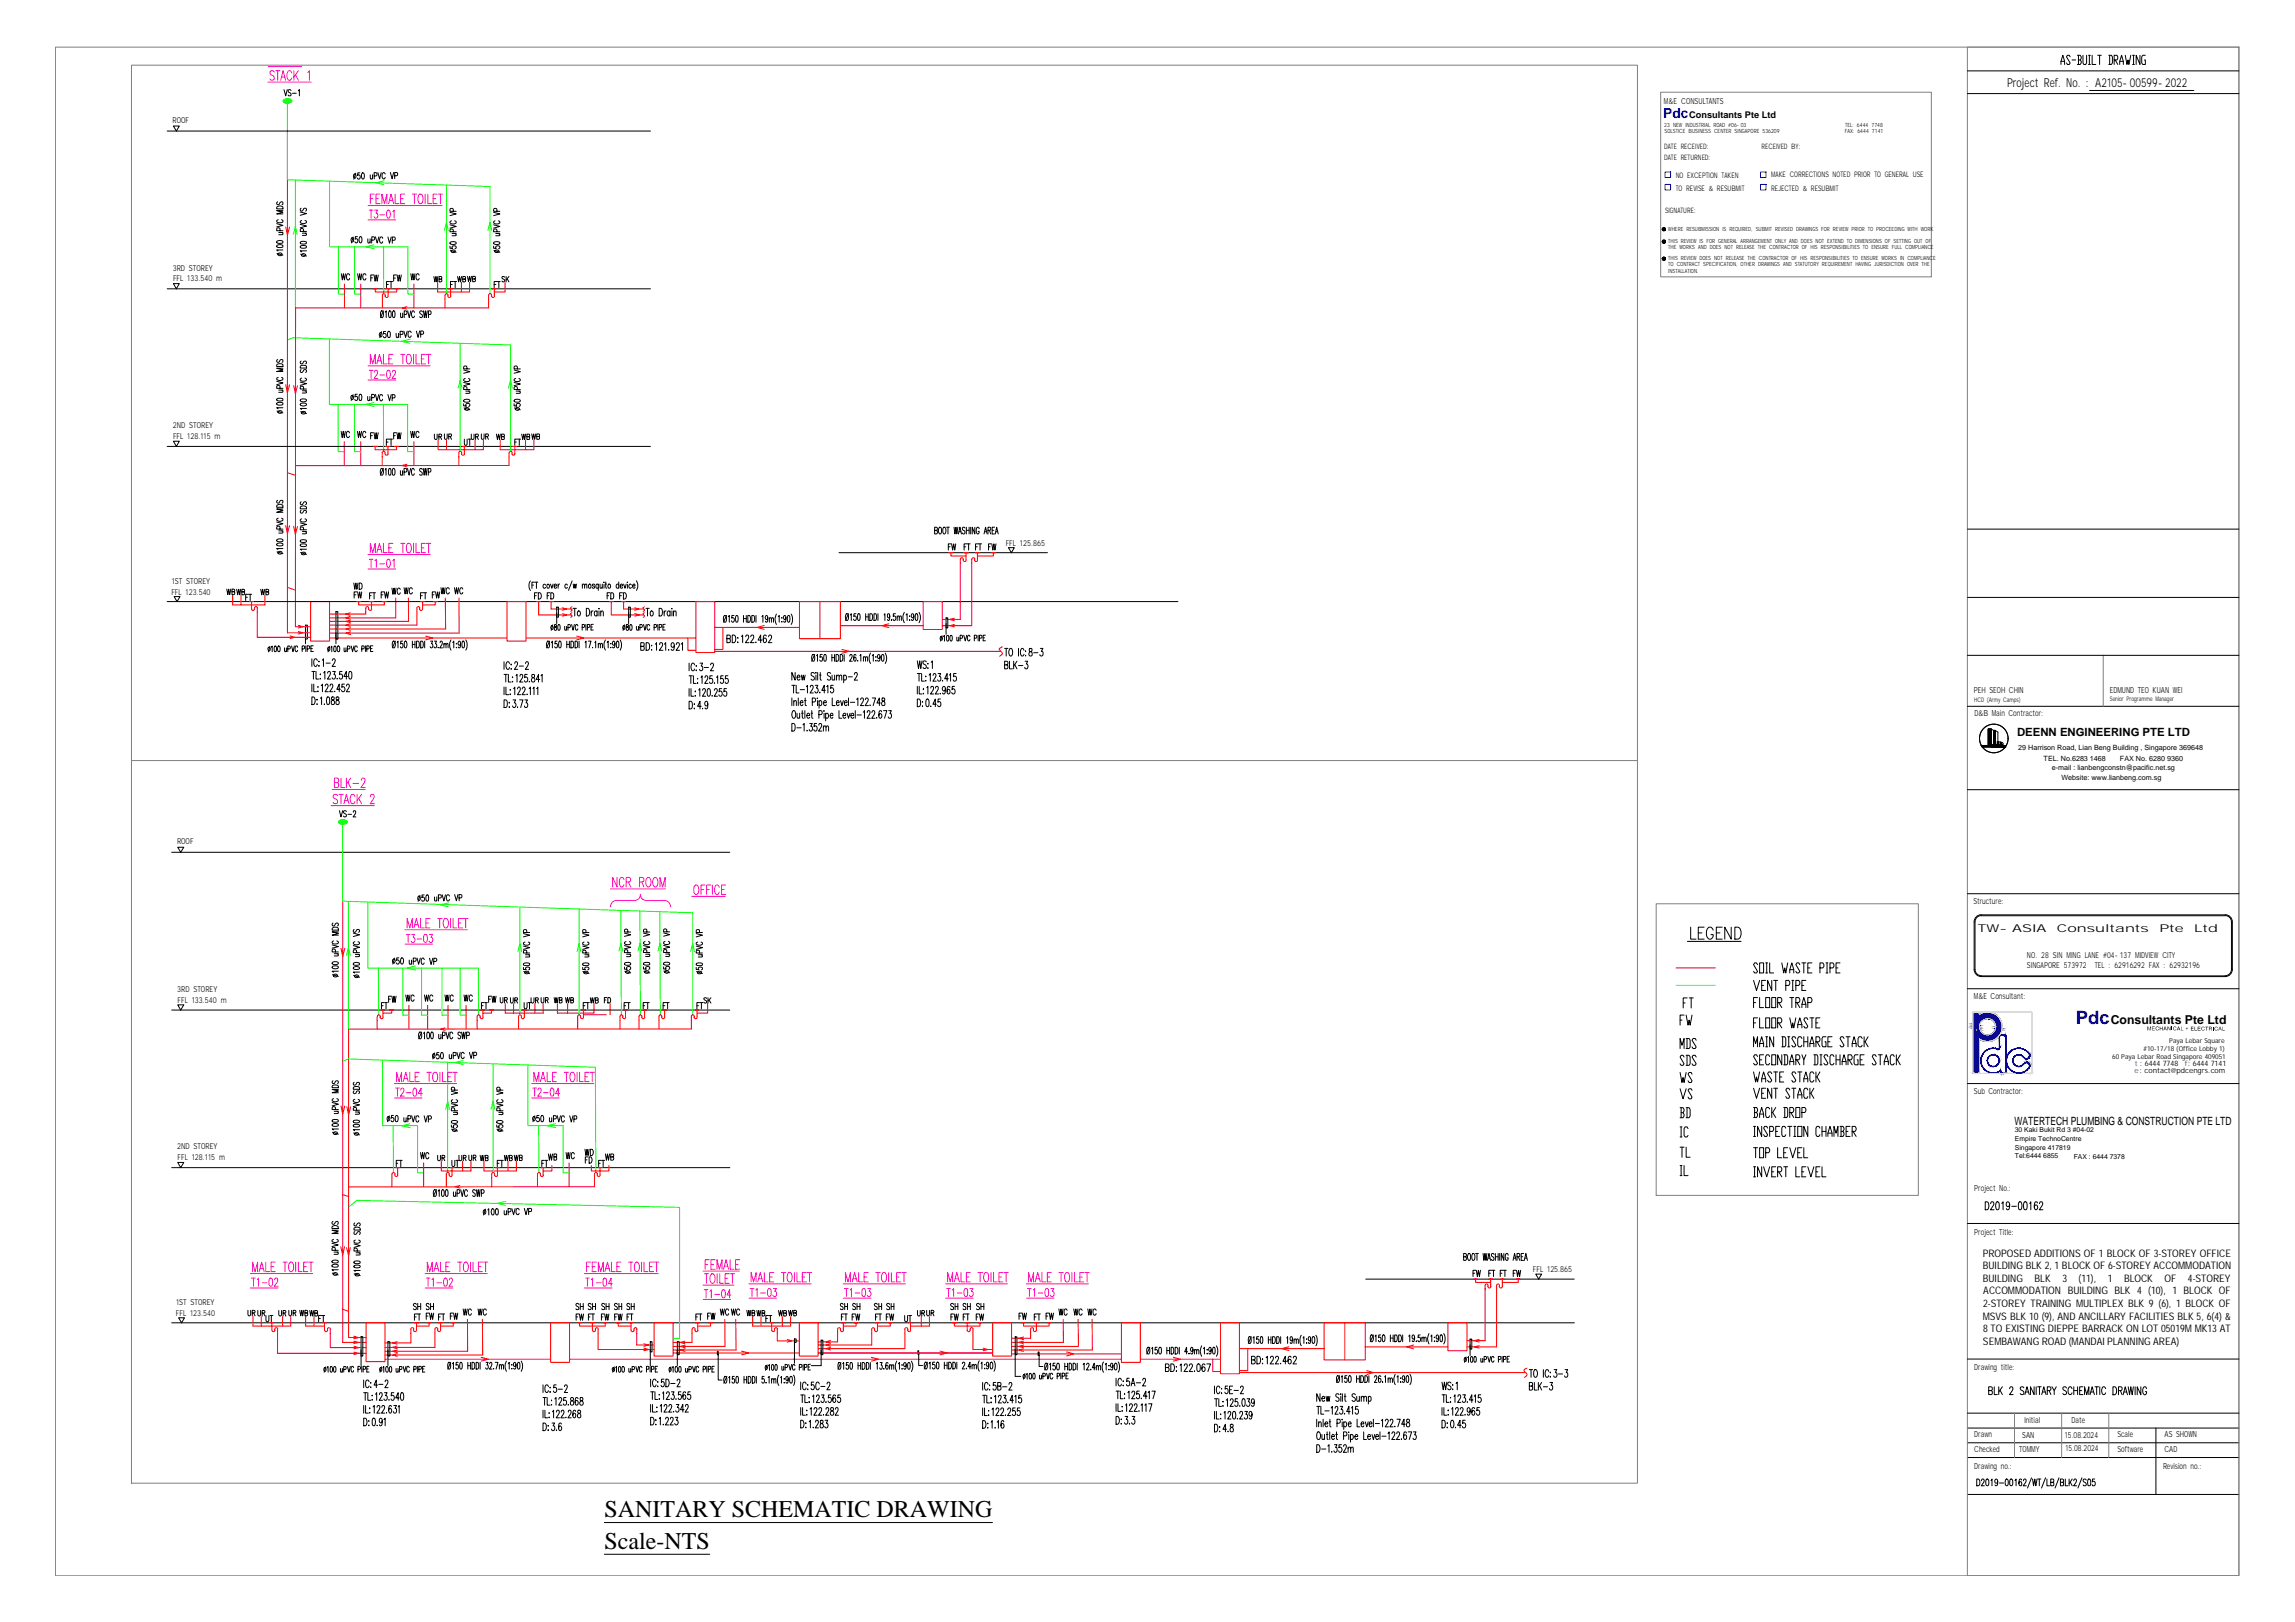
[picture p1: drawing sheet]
<svg xmlns="http://www.w3.org/2000/svg" width="841mm" height="594mm" viewBox="0 0 841 594" stroke-linecap="round" stroke-linejoin="round" font-family="sans-serif">
<defs><g id="words">
<g font-size="8.8">
<text x="221.5" y="555.7">SANITARY SCHEMATIC DRAWING</text>
<text x="221.5" y="567.4">Scale-NTS</text>
</g>
<text font-size="7.5" x="614.5" y="376.8">FW</text>
<g font-size="7.1">
<text x="621.2" y="370.4" transform="rotate(-90 621.2 370.4)">FT</text>
<text x="614.5" y="385.2">MDS</text>
<text x="614.5" y="397.6">WS</text>
<text x="614.5" y="403.6">VS</text>
<text x="620.2" y="410.6" transform="rotate(-90 620.2 410.6)">BD</text>
<text x="614.5" y="425.1">TL</text>
</g>
<text font-size="6.7" fill="#00f" x="760.7" y="375">Pdc</text>
<g font-size="6.2">
<text x="619.5" y="417.7" transform="rotate(-90 619.5 417.7)">IC</text>
<text x="619.5" y="431.8" transform="rotate(-90 619.5 431.8)">IL</text>
</g>
<g font-size="5.7">
<text x="123.8" y="161.6">WC</text>
<text x="149.2" y="161.6">WC</text>
<text x="346.4" y="202.8">FW</text>
<text x="360.9" y="202.8">FW</text>
<text x="147.5" y="367.9">WC</text>
<text x="154.2" y="367.9">WC</text>
<text x="161.9" y="367.9">WC</text>
<text x="169" y="367.9">WC</text>
<text x="152.8" y="425.8">WC</text>
<text x="206.4" y="425.8">WC</text>
<text x="538.7" y="468.8">FW</text>
<text x="553.2" y="468.8">FW</text>
<text x="168.6" y="483">WC</text>
<text x="173.9" y="483">WC</text>
<text x="262.8" y="483">WC</text>
<text x="386.6" y="483">WC</text>
<text x="392.3" y="483">WC</text>
<text x="397.6" y="483">WC</text>
</g>
<g font-size="5.7" fill="#f00">
<text x="169" y="164.4">UT</text>
<text x="190.9" y="370.8">UT</text>
<text x="212.4" y="370.8">FT</text>
<text x="241.7" y="370.8">FT</text>
<text x="254" y="370.8">FT</text>
<text x="164.4" y="428.6">UT</text>
<text x="218" y="428.6">FT</text>
<text x="96.3" y="485.4">UT</text>
<text x="115.4" y="485.4">FT</text>
<text x="330.2" y="485.4">UT</text>
</g>
<g font-size="5.3">
<text x="102.7" y="36.3">VS-1</text>
<text x="123.8" y="103.7">WC</text>
<text x="149.2" y="103.7">WC</text>
<text x="158" y="162.3">UR</text>
<text x="161.6" y="162.3">UR</text>
<text x="171.4" y="162.3">UR</text>
<text x="175.3" y="162.3">UR</text>
<text x="180.6" y="162.3">WB</text>
<text x="193.7" y="162.3">WB</text>
<text x="360.5" y="202.8" transform="rotate(-90 360.5 202.8)">FT</text>
<text x="81.8" y="219.1">WB</text>
<text x="94.2" y="219.1">WB</text>
<text x="128.4" y="217">WD</text>
<text x="146.8" y="218.7">WC</text>
<text x="165.5" y="218.7">WC</text>
<text x="221.2" y="220.5">FD</text>
<text x="225.8" y="220.5">FD</text>
<text x="177.8" y="368.3">FW</text>
<text x="185.9" y="368.7">UR</text>
<text x="193.3" y="368.7">UR</text>
<text x="197.2" y="368.7">UR</text>
<text x="206" y="368.7">WB</text>
<text x="215.2" y="368.7">WB</text>
<text x="220.1" y="368.7">FD</text>
<text x="256.8" y="368.7">SK</text>
<text x="213.1" y="424.4">WD</text>
<text x="159.1" y="426.5">UR</text>
<text x="166.9" y="426.5">UR</text>
<text x="174.6" y="426.5">WB</text>
<text x="213.4" y="427.2">FD</text>
<text x="89.6" y="483.3">UR</text>
<text x="93.1" y="483.3">UR</text>
<text x="100.9" y="483.3">UR</text>
<text x="104.8" y="483.3">UR</text>
<text x="108.7" y="483.3">WB</text>
<text x="154.9" y="484.4">FW</text>
<text x="154.9" y="480.8">SH</text>
<text x="209.9" y="484.7">FW</text>
<text x="209.9" y="480.8">SH</text>
<text x="214.5" y="480.8">SH</text>
<text x="219.1" y="484.7">FW</text>
<text x="219.4" y="480.8">SH</text>
<text x="224" y="484.7">FW</text>
<text x="224" y="480.8">SH</text>
<text x="228.6" y="480.8">SH</text>
<text x="276.2" y="483.3">WB</text>
<text x="284" y="483.3">WB</text>
<text x="306.6" y="480.8">SH</text>
<text x="307.3" y="484.7">FT</text>
<text x="311.1" y="484.7">FW</text>
<text x="311.1" y="480.8">SH</text>
<text x="319.3" y="480.8">SH</text>
<text x="319.6" y="484.7">FT</text>
<text x="323.5" y="484.7">FW</text>
<text x="323.8" y="480.8">SH</text>
<text x="335.1" y="483.3">UR</text>
<text x="338.3" y="483.3">UR</text>
<text x="347.1" y="484.7">FW</text>
<text x="351.7" y="480.8">SH</text>
<text x="356.7" y="484.7">FW</text>
<text x="356.7" y="480.8">SH</text>
</g>
<g font-size="5.3" fill="#f00">
<text x="134.8" y="104.1">FW</text>
<text x="140.4" y="106.5">FT</text>
<text x="163.7" y="106.5">FT</text>
<text x="184.1" y="106.5" transform="rotate(-90 184.1 106.5)">FT</text>
<text x="134.4" y="161.9">FW</text>
<text x="144.6" y="164.4" transform="rotate(-90 144.6 164.4)">FT</text>
<text x="191.6" y="164.4" transform="rotate(-90 191.6 164.4)">FT</text>
<text x="356.3" y="202.8" transform="rotate(-90 356.3 202.8)">FT</text>
<text x="93.1" y="221.2" transform="rotate(-90 93.1 221.2)">FT</text>
<text x="128.4" y="220.1">FW</text>
<text x="134.1" y="220.5">FT</text>
<text x="138.3" y="220.1">FW</text>
<text x="152.8" y="220.5">FT</text>
<text x="157.3" y="220.1">FW</text>
<text x="194.7" y="220.5">FD</text>
<text x="199.3" y="220.5">FD</text>
<text x="142.9" y="370.8" transform="rotate(-90 142.9 370.8)">FT</text>
<text x="179.6" y="370.8" transform="rotate(-90 179.6 370.8)">FT</text>
<text x="231.8" y="370.8" transform="rotate(-90 231.8 370.8)">FT</text>
<text x="238.8" y="370.8" transform="rotate(-90 238.8 370.8)">FT</text>
<text x="148.2" y="428.6" transform="rotate(-90 148.2 428.6)">FT</text>
<text x="185.2" y="428.6" transform="rotate(-90 185.2 428.6)">FT</text>
<text x="201.4" y="428.6" transform="rotate(-90 201.4 428.6)">FT</text>
<text x="548.6" y="468.8" transform="rotate(-90 548.6 468.8)">FT</text>
<text x="552.8" y="468.8" transform="rotate(-90 552.8 468.8)">FT</text>
<text x="150.6" y="484.7">FT</text>
<text x="163.7" y="484.7" transform="rotate(-90 163.7 484.7)">FT</text>
<text x="163.7" y="484.4">FW</text>
<text x="218.7" y="484.7" transform="rotate(-90 218.7 484.7)">FT</text>
<text x="228.6" y="484.7">FT</text>
<text x="253.6" y="484.7">FT</text>
<text x="258.2" y="484.4">FW</text>
<text x="283.6" y="485.4" transform="rotate(-90 283.6 485.4)">FT</text>
<text x="356" y="484.7" transform="rotate(-90 356 484.7)">FT</text>
<text x="372.2" y="484.4">FW</text>
<text x="382.1" y="484.7" transform="rotate(-90 382.1 484.7)">FT</text>
<text x="382.1" y="484.4">FW</text>
</g>
<text font-size="5.1" fill="#00f" x="609.5" y="43.3">Pdc</text>
<g font-size="4.9">
<text x="157.7" y="104.4">WB</text>
<text x="166.5" y="104.4">WB</text>
<text x="182.7" y="104.4">SK</text>
<text x="170.7" y="426.2">UR</text>
<text x="187.3" y="426.2">WB</text>
</g>
<g font-size="4.5">
<text x="735.5" y="31.7">Project Ref. No. : A2105-00599-2022</text>
<text x="773.5" y="375">Consultants Pte Ltd</text>
</g>
<g font-size="4.2">
<text x="739.2" y="269.6">DEENN ENGINEERING PTE LTD</text>
<text x="738.2" y="411.9">WATERTECH PLUMBING &amp; CONSTRUCTION PTE LTD</text>
</g>
<g font-size="4">
<text x="724.8" y="341.5">TW-ASIA</text>
<text x="753.8" y="341.5">Consultants</text>
<text x="791.3" y="341.5">Pte</text>
<text x="804.1" y="341.5">Ltd</text>
</g>
<g font-size="3.8">
<text x="726.6" y="460.3">PROPOSED ADDITIONS OF 1 BLOCK OF 3-STOREY OFFICE</text>
<text x="726.6" y="464.9">BUILDING BLK 2, 1 BLOCK OF 6-STOREY ACCOMMODATION</text>
<text x="726.6" y="469.5">BUILDING</text>
<text x="745.6" y="469.5">BLK</text>
<text x="755.8" y="469.5">3</text>
<text x="761.7" y="469.5">(11),</text>
<text x="772.4" y="469.5">1</text>
<text x="778.4" y="469.5">BLOCK</text>
<text x="793.2" y="469.5">OF</text>
<text x="801.8" y="469.5">4-STOREY</text>
<text x="726.7" y="478.7">2-STOREY TRAINING MULTIPLEX BLK 9 (6), 1 BLOCK OF</text>
<text x="726.8" y="474.1">ACCOMMODATION BUILDING BLK 4 (10), 1 BLOCK OF</text>
<text x="726.6" y="483.3">MSVS BLK 10(9), AND ANCILLARY FACILITIES BLK 5, 6(4) &amp;</text>
<text x="726.7" y="487.9">8TO EXISTING DIEPPE BARRACK ON LOT 05019MMK13AT</text>
<text x="726.7" y="492.5">SEMBAWANG ROAD (MANDAI PLANNING AREA)</text>
</g>
<text font-size="3.4" x="619" y="43.3">Consultants Pte Ltd</text>
<g font-size="3.1">
<text x="723.4" y="253.8">PEH SEOH CHIN</text>
<text x="773.2" y="253.7">EDMUND TEO KUAN WEI</text>
<text x="723.6" y="262.4">D&amp;B Main Contractor:</text>
<text x="723.2" y="331.1">Structure:</text>
<text x="723.4" y="365.9">M&amp;E Consultant:</text>
<text x="723.4" y="400.7">Sub Contractor:</text>
<text x="723.5" y="436">Project No.:</text>
<text x="723.5" y="452.3">Project Title:</text>
<text x="723.5" y="501.8">Drawing title:</text>
<text x="741.9" y="521.2">Initial</text>
<text x="759.1" y="521.2">Date</text>
<text x="723.5" y="526.5">Drawn</text>
<text x="741.1" y="526.6">SAN</text>
<text x="756.7" y="526.7">15.08.2024</text>
<text x="776" y="526.3">Scale</text>
<text x="793.2" y="526.3">AS SHOWN</text>
<text x="723.5" y="531.8">Checked</text>
<text x="740" y="531.8">TOMMY</text>
<text x="756.9" y="531.4">15.08.2024</text>
<text x="776" y="531.7">Software</text>
<text x="793.2" y="531.7">CAD</text>
<text x="723.5" y="538">Drawing no.:</text>
<text x="792.7" y="538">Revision no.:</text>
</g>
<g font-size="3">
<text x="609.8" y="38.2">M&amp;E CONSULTANTS</text>
<text x="63.2" y="44.9">ROOF</text>
<text x="63.3" y="99.1">3RD STOREY</text>
<text x="63.4" y="103.1">FFL 133.540 m</text>
<text x="63.4" y="156.8">2ND STOREY</text>
<text x="63.4" y="160.8">FFL 128.115 m</text>
<text x="368.5" y="200">FFL 125.865</text>
<text x="62.9" y="213.9">1ST STOREY</text>
<text x="62.8" y="217.9">FFL 123.540</text>
<text x="64.9" y="309">ROOF</text>
<text x="742.8" y="351">NO. 28 SIN MING LANE #04-137 MIDVIEW CITY</text>
<text x="742.8" y="354.6">SINGAPORE 573972</text>
<text x="767.6" y="354.6">TEL : 62916292 FAX : 62932196</text>
<text x="64.9" y="363.3">3RD STOREY</text>
<text x="65.1" y="367.2">FFL 133.540 m</text>
<text x="64.9" y="421">2ND STOREY</text>
<text x="65.1" y="424.9">FFL 128.115 m</text>
<text x="561.8" y="466">FFL 125.865</text>
<text x="64.5" y="478.1">1ST STOREY</text>
<text x="64.4" y="482">FFL 123.540</text>
</g>
<g font-size="2.8">
<text x="614.1" y="65">NO EXCEPTION TAKEN</text>
<text x="649.1" y="65">MAKE CORRECTIONS NOTED PRIOR TO GENERAL USE</text>
<text x="614.1" y="69.8">TO REVISE &amp; RESUBMIT</text>
<text x="649.1" y="69.8">REJECTED &amp; RESUBMIT</text>
</g>
<g font-size="2.7">
<text x="609.8" y="54.7">DATE RECEIVED:</text>
<text x="609.8" y="58.7">DATE RETURNED:</text>
<text x="645.5" y="54.7">RECEIVED BY:</text>
<text x="610.2" y="77.9">SIGNATURE:</text>
</g>
<g font-size="2.7" fill="#00f">
<text x="782.2" y="393.1">e: contact@pdcengrs.com</text>
<text x="782.3" y="390.6">t : 6444 7748</text>
<text x="800.7" y="390.6">f: 6444 7141</text>
</g>
<g font-size="2.6">
<text x="739.6" y="274.8">29 Harrison Road, Lian Beng Building , Singapore 369648</text>
<text x="748.9" y="278.6">TEL. No.6283 1468</text>
<text x="751.9" y="282">e-mail : lianbengconstn@pacific.net.sg</text>
<text x="776.9" y="278.6">FAX No. 6280 9360</text>
<text x="755.4" y="285.6">Website: www.lianbeng.com.sg</text>
</g>
<g font-size="2.5">
<text x="794.9" y="381.9">Paya Lebar Square</text>
<text x="774.1" y="387.9">60 Paya Lebar Road Singapore 409051</text>
<text x="785.5" y="384.9">#10-17/18 (Office Lobby 1)</text>
<text x="738.4" y="417.9">Empire TechnoCentre</text>
<text x="738.4" y="414.7">30 Kaki Bukit Rd 3 #04-02</text>
<text x="738.4" y="421.1">Singapore 417819</text>
<text x="738.4" y="424.3">Tel:6444 6855</text>
<text x="760" y="424.4">FAX : 6444 7378</text>
</g>
<g font-size="2.3">
<text x="723.4" y="257">HCD (Army Camps)</text>
<text x="773.2" y="256.7">Senior Programme Manager</text>
</g>
<g font-size="2.1">
<text x="609.9" y="46.4">23 NEW INDUSTRIAL ROAD #06-03</text>
<text x="676.1" y="46.4">TEL: 6444 7748</text>
<text x="610" y="48.7">SOLSTICE BUSINESS CENTER SINGAPORE 536209</text>
<text x="676.1" y="48.7">FAX: 6444 7141</text>
<text x="611.4" y="84.8">WHERE RESUBMISSION IS REQUIRED, SUBMIT REVISED DRAWINGS FOR REVIEW PRIOR TO PROCEEDING WITH WORK</text>
<text x="611.4" y="89">THIS REVIEW IS FOR GENERAL ARRANGEMENT ONLY AND DOES NOT EXTEND TO DIMENSIONS OF SETTING OUT OF</text>
<text x="611.4" y="91.4">THE WORKS AND DOES NOT RELEASE THE CONTRACTOR OF HIS RESPONSIBILITIES TO ENSURE FULL COMPLIANCE</text>
<text x="611.4" y="95.2">THIS REVIEW DOES NOT RELEASE THE CONTRACTOR OF HIS RESPONSIBILITIES TO ENSURE WORKS IN COMPLIANCE</text>
<text x="611.4" y="97.5">TO CONTRACT SPECIFICATION, OTHER DRAWINGS AND STATUTORY REQUIREMENT HAVING JURISDICTION OVER THE</text>
<text x="611.4" y="100.1">INSTALLATION.</text>
</g>
<g font-size="1.9">
<text x="786.8" y="377.4">MECHANICAL</text>
<text x="800.8" y="377.4">+ ELECTRICAL</text>
</g>
</g></defs>
<g fill="none" stroke="#000" stroke-width=".37">
<path d="M721 34.3h99.5M721 26h99.5M755.3 23.6v-1.1l.7-2.3 .6 2.3v1.1M755.3 22.5h1.3M758.6 20.8l-.3-.6h-.7l-.3 .6 1.3 2.2-.3 .6h-.7l-.3-.6M759.3 22h1.4M761.3 20.2h1l.4 .6-.4 1.2M761.7 22h.6l.4 .5v.5l-.4 .6h-1M761.7 20.2v3.4M763.3 20.2v2.8l.3 .6h.7l.4-.6v-2.8M765.4 20.2h.6M765.4 23.6h.6"/>
<path d="M765.7 20.2v3.4M765.7 33.1h38.3M766.7 20.2v3.4h1.3M768.7 20.2h1.4M769.4 20.2v3.4M772.8 20.2h.9l.4 .6v2.2l-.4 .6h-.9M773.1 20.2v3.4M774.7 22h1.1l.3-.6-.3-1.2h-1.1v3.4M775.1 22l1 1.6M776.8 23.6v-1.1l.7-2.3 .6 2.3v1.1M776.8 22.5h1.3M778.8 20.2l.6 3.4 .4-1.6 .3 1.6 .7-3.4"/>
<path d="M781.5 20.2h.7M781.5 23.6h.7M781.9 20.2v3.4M784.2 20.2v3.4l-1.4-3.4v3.4M786.2 20.2h-1l-.4 .6v2.2l.4 .6h1v-1.6h-.3M61.3 48h177.1M63.5 46.2h2.2l-1.1 1.8zM101.5 75.7a1.46 1.46 0 0 1 2.2 .3v.5h-2.3zM101.8 73.9l-.3 .2a.54 .54 0 0 0 .1 .8 .54 .54 0 0 0 .8-.2l.2-.5a.58 .58 0 0 1 1-.2 .58 .58 0 0 1-.2 1M103.7 77.1h-2.3l2.3 .6-2.3 .7h2.3M110 77.7l2.3 .5-2.3 .7M110.3 76.3l-.3 .3 .3 .7h.5l.4-.7a.58 .58 0 0 1 1-.2 .58 .58 0 0 1-.2 .9"/>
<path d="M129.7 63.9a.67 .67 0 0 1 .8 .6 .67 .67 0 0 1-.8 .7l-.2-.6zM130.4 63.4l-.7 2.3M131.9 63.3h-.8l-.1 1a.7 .7 0 0 1 1.1 .4 .7 .7 0 0 1-.7 .9l-.4-.4M132.7 63.4l.2-.1a1.37 1.37 0 0 1 .1 2.3l-.6-1zM135.7 64.1v1.4l.4 .1 .4-.5M136.5 64v1.5M137.1 64.4l1-.1-.1-.9-.9-.2v2.3M138.5 63.2l.6 2.3 .6-2.3M141.1 63.7l-.3-.5a1.22 1.22 0 0 0-.8 1.2 1.22 1.22 0 0 0 .8 1.1l.3-.5M143.1 63.2l.6 2.3 .6-2.3M144.6 64.4l1-.1 .1-.9-1.1-.2v2.3M164.9 77.8l2.3 .6-2.3 .6"/>
<path d="M166.1 77.4l-.1-1h-1l-.1 1h2.3M180.9 77.8l2.3 .6-2.3 .6M182.1 77.4l-.1-1h-1l-.1 1h2.3M101.4 81.9l2.3 .6-2.3 .6M101.5 89.8l1.2-.2 .9 .2 .1 .4a1.53 1.53 0 0 1-2.3-.1zM101.5 88.3l1.2-.2 .9 .2 .1 .4a1.53 1.53 0 0 1-2.3-.1zM101.5 92.8l2.2 .7M102 80.4a.61 .61 0 0 0-.6 .8 .61 .61 0 0 0 .9 .4h.6a.6 .6 0 0 0 .8-.4 .6 .6 0 0 0-.5-.8M102.2 85.1h1.5M102.6 84.5l-.2-1-.9 .1-.1 .9h2.3M103.3 85.1l.3 .2v.6l-1.4 .1M103.7 91.6h-2.3l.4 .3"/>
<path d="M110 82.2l2.3 .6-2.3 .6M110.2 90.1l1.7-.1 .4 .4a1.42 1.42 0 0 1-2.3 0zM110.2 88.6l1.7-.2 .4 .4a1.42 1.42 0 0 1-2.3 0zM110.2 93.1l2.1 .7M110.5 93.1a.73 .73 0 0 1 .9-.3 .73 .73 0 0 1 .5 .9 .72 .72 0 0 1-.9 .3 .72 .72 0 0 1-.5-.9zM110.5 80.8l-.5 .3a1.22 1.22 0 0 0 1.2 .8 1.22 1.22 0 0 0 1.1-.8l-.6-.3M110.8 85.4h1.5M111.2 84.8l-.1-.9-.3-.2-.6 .2-.2 .9h2.3M111.9 85.4l.4 .4-.1 .4h-1.4M112.3 91.9h-2.3l.5 .4M128.8 87.2a.67 .67 0 0 1 .8 .6 .67 .67 0 0 1-.8 .7l-.2-.6zM129.5 86.8l-.7 2.2"/>
<path d="M131 86.7h-.8v.9a.63 .63 0 0 1 .9 .6 .63 .63 0 0 1-.9 .5l-.2-.2M131.8 86.8l.3-.1a1.53 1.53 0 0 1 .1 2.3l-.4-.2-.2-.8zM134.8 87.5l.1 1.4 .3 .1 .4-.4M135.6 87.5v1.5M136.3 87.9l.9-.2-.1-.8-.8-.2-.1 2.3M137.6 86.7l.6 2.3 .7-2.3M140.3 87.3a.6 .6 0 0 0-.8-.5 .6 .6 0 0 0-.4 .8v.6a.6 .6 0 0 0 .4 .8 .6 .6 0 0 0 .8-.5M142.2 86.8l.5 2.3 .7-2.3M143.7 88l1.1-.2-.1-.9-1-.1v2.3M164.9 90.2v.7l.9 .1a.65 .65 0 0 1 .6-1 .65 .65 0 0 1 .6 1l-.3 .1M164.9 82.4l2.3 .5-2.3 .7M165 88.7l1.2-.2 1 .5a1.33 1.33 0 0 1-2.3 0z"/>
<path d="M165 91.7l2.2 .7M165.5 91.8a.7 .7 0 0 1 .8-.3 .7 .7 0 0 1 .4 .8 .7 .7 0 0 1-.8 .3 .7 .7 0 0 1-.4-.8zM165.5 80.9l-.6 .4a1.22 1.22 0 0 0 1.1 .8 1.22 1.22 0 0 0 1.2-.8l-.6-.4M165.7 85.5h1.5M166.1 84.9l-.1-.9h-1l-.1 .9h2.3M166.7 85.5l.5 .4-.1 .4-1.4 .1M180.9 90.2v.7l.9 .1a.63 .63 0 0 1 .6-1 .63 .63 0 0 1 .5 1l-.2 .1M180.9 82.4l2.3 .5-2.3 .7M181 88.7l1.7-.1 .5 .4a1.34 1.34 0 0 1-2.3 0zM181 91.7l2.2 .7M181.4 91.8a.73 .73 0 0 1 .9-.3 .73 .73 0 0 1 .4 .8 .75 .75 0 0 1-.9 .3 .75 .75 0 0 1-.4-.8zM181.4 80.9l-.5 .4a1.22 1.22 0 0 0 1.1 .8 1.22 1.22 0 0 0 1.2-.8l-.6-.4"/>
<path d="M181.7 85.5h1.5M182.1 84.9l-.1-.9h-1l-.1 .9h2.3M182.7 85.5l.5 .4-.1 .4-1.4 .1M61.3 105.8h177.1M63.5 103.9h2.2l-1.1 1.9zM131 100.3l.4 2.2 .4-2.2 .4 2.2 .4-2.2M139.8 113.8a1.48 1.48 0 0 1 .5 2.4l-.2 .1a1.48 1.48 0 0 1-.4-2.3zM140.5 113.8l-1.1 2.5M141.1 114.3l.4-.5v2.5M142.6 114l.3-.2 .4 .5v1.6l-.4 .4-.3-.1-.2-1zM144 114l.3-.2a1.75 1.75 0 0 1 0 2.5l-.4-.4zM145.5 100.7l.4 2.3 .4-2.3 .4 2.3 .4-2.3"/>
<path d="M146.8 114.7l.1 1.5 .3 .1 .4-.4M147.6 114.7v1.6M148.1 115.2h.7l.3-.5-.3-.9h-.7v2.5M149.4 113.8l.6 2.5 .5-2.5M151.9 114.4l-.3-.6a1.36 1.36 0 0 0-.8 1.3 1.36 1.36 0 0 0 .8 1.2l.3-.5M154.8 114.2l-.1-.2a.56 .56 0 0 0-.9 .1 .56 .56 0 0 0 .3 .8l.6 .3 .1 .8-.4 .3-.6-.3M155.2 113.8l.3 2.5 .4-2.5 .3 2.5 .4-2.5M157 115.2l.9-.3 .1-.6-.3-.5h-.7v2.5M173.2 102.2l.9-.2v-.7l-.9-.1v2l1-.2v-.5l-.3-.3M101.4 139.6l2.3 .7-2.3 .6M101.5 133.5a1.61 1.61 0 0 1 2.2 .2v.5h-2.3zM101.8 131.7a.54 .54 0 0 0-.3 .9 .54 .54 0 0 0 .9-.1l.2-.6a.57 .57 0 0 1 .9-.1 .57 .57 0 0 1-.1 .9"/>
<path d="M102 138.2l-.6 .4a1.22 1.22 0 0 0 1.1 .8 1.22 1.22 0 0 0 1.2-.8l-.5-.4M103.7 134.9h-2.3l2.3 .6-2.3 .6h2.3M110 139.9l2.3 .6-2.3 .7M110.2 134a1.65 1.65 0 0 1 2.1 .3v.5h-2.3zM110.3 135.4l-.3 .4 .3 .7 .6-.2 .3-.6a.58 .58 0 0 1 1-.2 .58 .58 0 0 1-.2 1M110.3 132.3a.53 .53 0 0 0-.2 .8 .53 .53 0 0 0 .9-.1l.2-.5a.57 .57 0 0 1 .9-.1 .57 .57 0 0 1-.1 .9M110.5 138.5l-.5 .4a1.22 1.22 0 0 0 1.2 .8 1.22 1.22 0 0 0 1.1-.8l-.6-.4M139.2 121.9a.67 .67 0 0 1 .8 .7 .67 .67 0 0 1-.8 .6l-.2-.5zM139.8 121.5l-.6 2.2M141.3 121.4h-.7l-.1 1a.67 .67 0 0 1 1 .5 .67 .67 0 0 1-.9 .7l-.2-.4M142.2 121.5l.2-.2a1.47 1.47 0 0 1 .2 2.3h-.4l-.2-.9zM145.1 122.1l.2 1.4 .4 .1 .3-.4"/>
<path d="M146 122.1v1.5M146.6 122.5l1-.1v-1l-1-.1 .1 2.3M148 121.3l.6 2.3 .6-2.3M150.7 121.8a.61 .61 0 0 0-.8-.5 .61 .61 0 0 0-.4 .9l.1 .9 .4 .5h.3l.4-.6M153.8 121.2l-.6 2.4-.6-2.3M154.2 122.4l1-.2-.1-.9-.9-.1v2.3M169.9 135.5l2.3 .6-2.3 .6M170.5 138.6a.61 .61 0 0 0-.6 .8 .61 .61 0 0 0 .9 .4l.9-.1 .5-.4v-.3l-.5-.4M171.1 135.1l-.2-1-.9 .1-.1 .9h2.3M188.4 135.5l2.3 .6-2.3 .6M189 138.6a.61 .61 0 0 0-.6 .8 .61 .61 0 0 0 .9 .4l.9-.1 .5-.4v-.3l-.5-.4M189.6 135.1l-.2-1-.9 .1-.1 .9h2.3"/>
<path d="M101.5 147.6l1.8-.2 .4 .5a1.53 1.53 0 0 1-2.3-.1zM101.5 146l1.8-.1 .4 .5a1.53 1.53 0 0 1-2.3-.1zM101.5 150.6l2.2 .6M101.8 150.7a.88 .88 0 0 1 1.6 .3 .84 .84 0 0 1-.9 .4 .84 .84 0 0 1-.7-.7zM102.2 142.9h1.5M102.6 142.2l-.1-.9-.3-.1-.7 .1-.1 .9h2.3M103.3 142.9l.3 .2v.5l-1.4 .1M103.7 149.3h-2.3l.4 .4M110.2 147.8l1.7-.1 .4 .4a1.34 1.34 0 0 1-2.3 0zM110.2 146.3l1.7-.1 .4 .4a1.34 1.34 0 0 1-2.3 0zM110.2 150.8l2.1 .7M110.5 150.9a.73 .73 0 0 1 1-.3 .73 .73 0 0 1 .4 .8 .75 .75 0 0 1-.9 .3 .75 .75 0 0 1-.5-.8z"/>
<path d="M110.8 143.1h1.5M111.2 142.5l-.1-.9h-.9l-.2 .9h2.3M111.9 143.1l.4 .4-.1 .4h-1.4M112.3 149.6h-2.3l.5 .4M129 144.8a.71 .71 0 0 1 .6 .8 .71 .71 0 0 1-.8 .6l-.2-.7zM129.4 144.5l-.7 2.2M130.9 144.4h-.7v.9a.69 .69 0 0 1 .9 .6 .69 .69 0 0 1-.9 .7l-.2-.4M131 158l.4 2.3 .3-2.3 .4 2.3 .4-2.3M131.8 144.5l.2-.1a1.42 1.42 0 0 1 .1 2.3l-.5-.4zM134.7 145.2l.1 1.4 .4 .1 .4-.4M135.6 145.2v1.5M136.2 145.7l.9-.2v-.9l-.9-.1v2.2"/>
<path d="M137.6 144.5l.6 2.2 .6-2.2M140.2 145a.6 .6 0 0 0-.8-.5 .6 .6 0 0 0-.3 .8l.4 1.5 .5-.1 .2-.5M142.2 144.5l.5 2.3 .7-2.3M143.7 145.7h.9v-1.1l-.9-.1v2.3M145.5 158.5l.3 2.3 .4-2.3 .4 2.3 .4-2.3M169.9 147.9v.7l1 .2a.66 .66 0 0 1 .6-1.1 .66 .66 0 0 1 .5 1.1h-.2M169.9 140.1l2.3 .5-2.3 .7M170 146.5l1.2-.3 1 .5a1.33 1.33 0 0 1-2.3 0zM170 149.4l2.2 .7M170.4 149.7a.74 .74 0 0 1 .8-.4 .74 .74 0 0 1 .6 .7l-.8 .3zM170.7 143.2h1.5M171.1 142.7l-.2-1h-.9l-.1 1h2.3"/>
<path d="M171.8 143.2l.4 .4-.1 .4-1.4 .1M188.4 147.9v.7l1 .2a.66 .66 0 0 1 .5-1.1 .66 .66 0 0 1 .6 1.1h-.3M188.4 140.1l2.3 .5-2.3 .7M188.5 146.5l1.2-.3 1 .5a1.33 1.33 0 0 1-2.3 0zM188.5 149.4l2.2 .7M189 149.5a.64 .64 0 0 1 .9-.3 .64 .64 0 0 1 .1 1h-.8l-.4-.3zM189.2 143.2h1.5M189.6 142.7l-.2-1h-.9l-.1 1h2.3M190.2 143.2l.5 .4-.2 .4-1.3 .1M61.3 163.5h177.1M63.5 161.6h2.2l-1.1 1.9zM139.6 171.7l.2-.1a1.42 1.42 0 0 1 0 2.4 2.04 2.04 0 0 1-.2-2.3z"/>
<path d="M140.5 171.6l-1.1 2.4M141.1 172.1l.4-.5v2.4M142.5 171.7l.4-.1 .3 .5v1.5l-.3 .4h-.4l-.1-.4zM143.9 171.7l.3-.1a1.61 1.61 0 0 1 0 2.4h-.3l-.2-1zM146.7 172.4l.1 1.6h.5l.2-.4M147.5 172.4v1.6M148.1 172.9l.9-.1v-1.1l-.9-.1v2.4M149.3 171.6l.6 2.4 .6-2.4M151.8 172.2l-.3-.6a1.58 1.58 0 0 0-.4 2.4h.5l.2-.5M154.7 172a.54 .54 0 0 0-.9-.2 .54 .54 0 0 0 .2 .8l.7 .5v.6l-.3 .3-.6-.3M155.1 171.6l.3 2.4 .4-2.4 .4 2.4 .3-2.4M157 172.9l.8-.3 .1-.5-.3-.5h-.6v2.4"/>
<path d="M101.4 191.2l2.3 .6-2.3 .7M101.5 199.1l1.2-.2 .9 .2 .1 .4a1.53 1.53 0 0 1-2.3-.1zM101.5 197.6l1.2-.2 .9 .2 .1 .4a1.53 1.53 0 0 1-2.3-.1zM101.5 185a1.46 1.46 0 0 1 2.2 .3v.5h-2.3zM101.8 183.3l-.3 .1a.54 .54 0 0 0 .1 .8 .54 .54 0 0 0 .8-.2l.2-.5a.57 .57 0 0 1 .9-.1 .57 .57 0 0 1-.1 .9M102 189.8l-.6 .4a1.22 1.22 0 0 0 1.1 .8 1.22 1.22 0 0 0 1.2-.8l-.5-.4M102.2 194.4h1.5M102.6 193.8l-.1-.9-.3-.2-.7 .2-.1 .9h2.3M103.3 194.4l.3 .2v.6l-1.4 .1M103.7 186.4h-2.3l2.3 .6-2.3 .6h2.3M110 191.5l2.3 .6-2.3 .6M110.2 199.4l1.7-.1 .4 .3a1.42 1.42 0 0 1-2.3 0z"/>
<path d="M110.2 197.9l1.7-.2 .4 .4a1.42 1.42 0 0 1-2.3 0zM110.2 185.6a1.27 1.27 0 0 1 1.3-.3 1.27 1.27 0 0 1 .8 1.1h-2.3zM110.3 186.9a.53 .53 0 0 0-.2 .9 .53 .53 0 0 0 .9-.1l.2-.5a.57 .57 0 0 1 .9-.2 .57 .57 0 0 1-.1 1M110.3 183.8l-.3 .3 .3 .7 .6-.1 .3-.6a.58 .58 0 0 1 1-.2 .58 .58 0 0 1-.2 .9M110.5 190l-.5 .4a1.22 1.22 0 0 0 1.2 .8 1.22 1.22 0 0 0 1.1-.8l-.6-.4M110.8 194.7h1.5M111.2 194l-.1-.8h-.9l-.2 .8h2.3M111.9 194.7l.4 .4-.1 .3-1.4 .1M342.5 194.2l1-.2v-.7l-1-.2v2.5l1-.3v-.8l-.4-.3M344.2 193.2l.1-.1a1.42 1.42 0 0 1 0 2.5 1.92 1.92 0 0 1-.1-2.4zM345.7 193.2l.2-.1a1.42 1.42 0 0 1 0 2.5 2.04 2.04 0 0 1-.2-2.4zM346.9 193.1h1"/>
<path d="M347.4 193.1v2.5M349.6 193.1l.3 2.5 .4-2.5 .3 2.5 .4-2.5M351.2 195.6l.6-2.5 .5 2.5M351.5 194.7h.7M353.6 193.4a.55 .55 0 0 0-.9-.1 .55 .55 0 0 0 .2 .9l.5 .2a.57 .57 0 0 1 .2 .9 .57 .57 0 0 1-.9-.1M354.1 193.1v2.5M354.1 194.2h1M355.1 193.1v2.5M355.7 193.1v2.5M357.2 193.1v2.5l-.9-2.5v2.5M358.8 193.7l-.4-.6a1.42 1.42 0 0 0 0 2.5l.4-.6v-.4h-.4M360.6 195.6l.6-2.5 .5 2.5"/>
<path d="M360.8 194.7h.7M362.1 194.2h.9v-1l-.9-.1v2.5M362.6 194.2l.5 1.4M363.6 194.2h.6M364.5 193.1h-.9v2.5h.9M364.7 195.6l.5-2.5 .6 2.5M364.9 194.7h.7M721 193.8h99.5M63.8 218.5h2.2l-1.1 1.8zM101.5 202.1l2.2 .7M101.8 202.3a.78 .78 0 0 1 .9-.4 .78 .78 0 0 1 .6 .8l-1.1 .2zM103.7 200.9h-2.3l.4 .4"/>
<path d="M110.2 202.4l2.1 .7M110.5 202.4a.73 .73 0 0 1 1-.3 .73 .73 0 0 1 .4 .9 .75 .75 0 0 1-.9 .2 .75 .75 0 0 1-.5-.8zM112.3 201.2h-2.3l.5 .3M143.6 215.4l.4 2.3 .4-2.3 .4 2.3 .3-2.3M164.6 215.8l-.3-.5a1.22 1.22 0 0 0-.8 1.1 1.22 1.22 0 0 0 .8 1.1l.3-.5M194.4 212.8a3.2 3.2 0 0 0 0 3.5M194.9 214.3h.6M195.9 213.2h-1v2.3M196.1 213.2h1M196.6 213.2v2.3M199.9 214.3l-.1-.2a.67 .67 0 0 0-.8 .6 .67 .67 0 0 0 .8 .7l.1-.3M201.7 213.9l.5 1.5 .5-1.5"/>
<path d="M203.1 214.6h.8l-.1-.5a.67 .67 0 0 0-.7 .6 .67 .67 0 0 0 .7 .7l.1-.3M204.5 213.9v1.5M205.1 213.9l-.4 .2-.2 .5M207.9 214.3l-.1-.2a.67 .67 0 0 0-.8 .6 .67 .67 0 0 0 .8 .7l.1-.3M209.7 212.8l-1.4 3.4M210 213.9l.4 1.5 .3-1.5 .3 1.5 .3-1.5M213.4 214.4l.4-.5 .4 .2v1.3M213.4 213.9v1.5M214.2 214.4l.4-.5 .4 .2 .1 1.3M215.8 214.1a.67 .67 0 0 1 .8 .6 .67 .67 0 0 1-.8 .7l-.2-.6zM217.9 214.3l-.3-.4-.6 .4 .8 .5v.6h-.6l-.2-.3M219.3 214.3l-.2-.2a.67 .67 0 0 0-.7 .6 .67 .67 0 0 0 .7 .7l.2-.3"/>
<path d="M219.3 213.9v2.3M219.9 213.9v1.5h.6l.2-.4M220.7 213.9v1.5M221.2 213.3h.2zM221.3 214.1v1.3M221.8 213.9h.5M222 213.2v1.8l.4 .4M223 214.1a.67 .67 0 0 1 .8 .6 .67 .67 0 0 1-.8 .7l-.3-.6zM226.7 214.2l-.1-.1a.67 .67 0 0 0-.8 .6 .67 .67 0 0 0 .8 .7l.1-.3M226.7 213.2v2.2M227.3 214.6h.8l-.1-.5a.67 .67 0 0 0-.8 .6 .67 .67 0 0 0 .8 .7l.1-.3M228.5 213.9l.5 1.5 .5-1.5"/>
<path d="M229.9 213.2v.2zM229.9 214.1v1.3M231.4 214.2l-.2-.1a.67 .67 0 0 0-.8 .6 .67 .67 0 0 0 .8 .7l.2-.3M231.8 214.6h.9l-.1-.5a.67 .67 0 0 0-.8 .6 .67 .67 0 0 0 .8 .7l.1-.3M233.2 212.7a3.2 3.2 0 0 1 0 3.5M307.5 202.4h76.3M369.6 200.6h2.1l-1.1 1.8zM721 218.8h99.5M61.3 220.3h370.4M98.3 237.2a.58 .58 0 0 1 .8 .5 .58 .58 0 0 1-.7 .6l-.2-.7zM98.9 236.7l-.6 2.1M99.4 237l.3-.3v2"/>
<path d="M100.6 236.7h.2a1.26 1.26 0 0 1 0 2l-.4-.9zM101.9 236.7l.2-.1a1.27 1.27 0 0 1 .1 2.1l-.4-.4zM104.3 237.3v1.3l.3 .1 .4-.4M105 237.3v1.4M105.5 237.7l.8-.1v-.6l-.3-.4h-.5v2.1M106.9 236.6l.5 2.1 .5-2.1M109.1 237.1l-.3-.5a1.15 1.15 0 0 0-.7 1 1.15 1.15 0 0 0 .7 1.1l.3-.5M110.7 237.7l.9-.2v-.5l-.3-.5-.6 .1v2M111.9 229h.7v5.1h-.7zM111.9 231.8v4M112.1 236.5v2.1M112.6 237.7l.8-.3v-.7l-.3-.2h-.5v2.1"/>
<path d="M113.9 237.5h.6M114.8 236.5h-.9l.1 2.1h.8M120.3 237.2a.58 .58 0 0 1 .6 .5 .58 .58 0 0 1-.6 .6l-.2-.4zM120.8 236.7l-.6 2.1M121.3 237l.3-.3v2M122.5 236.7h.2a1.26 1.26 0 0 1 0 2l-.4-.9zM123.1 224h.7v10.1h-.7zM123.1 231.8v4M123.7 236.7l.2-.1a1.27 1.27 0 0 1 .1 2.1l-.4-.4zM126.1 237.3l.1 1.3 .3 .1 .3-.4M126.8 237.3v1.4M127.3 237.7l.8-.1 .2-.6-.4-.4h-.6v2.1"/>
<path d="M128.7 236.6l.5 2.1 .5-2.1M130.9 237.1l-.3-.5a1.15 1.15 0 0 0-.7 1 1.15 1.15 0 0 0 .7 1.1l.3-.5M132.6 237.7l.8-.2 .1-.5-.4-.5-.5 .1v2M133.9 236.5v2.1M134.4 237.7l.8-.2 .1-.5-.3-.5h-.6v2.1M135.7 237.5h.6M136.6 236.5h-.9l.1 2.1h.8M144 234.9l.1-.1a1.36 1.36 0 0 1 .8 1.3 1.36 1.36 0 0 1-.8 1.2 2.21 2.21 0 0 1-.1-2.4zM144.9 234.8l-1.2 2.5M145.5 235.3l.3-.5v2.5M147.6 234.8h-.7v1a.8 .8 0 0 1 .9 .5 .8 .8 0 0 1-.5 1l-.6-.5M148.3 234.9l.3-.1a1.61 1.61 0 0 1 0 2.5l-.4-.5z"/>
<path d="M151.1 234.8v2.5M151.1 236h1M152.1 234.8v2.5M152.6 234.8a1.36 1.36 0 0 1 1.2 .9 1.36 1.36 0 0 1-.4 1.5l-.8 .1zM154.2 234.8a1.37 1.37 0 0 1 1 1 1.37 1.37 0 0 1-.3 1.4l-.7 .1zM155.6 234.8v2.5M157.8 234.8h.7l-.4 1a.72 .72 0 0 1 .5 .8 .72 .72 0 0 1-.8 .6l-.1-.4M159.2 234.8h.7l-.3 1a.7 .7 0 0 1 .4 .9 .7 .7 0 0 1-.9 .4v-.3M160.5 237.2h.2zM161.3 235.4l.1-.5 .4-.1 .3 .7-1 1.8h1.1M162.7 236.1l.3-.5 .4 .2v1.5M162.7 235.6v1.7"/>
<path d="M163.4 236.1l.4-.5 .3 .2 .1 1.5M165.3 234.4a3.7 3.7 0 0 0 0 3.7M165.9 235.3l.4-.5v2.5M167.2 237.2h.2zM167.2 235.6v.3zM168.8 235.6l-.5 .7a.71 .71 0 0 1-.5-.8 .71 .71 0 0 1 .8-.6l.2 .7a1.22 1.22 0 0 1-.6 1.7l-.3-.3M169.5 234.9l.3-.1 .4 .5v1.5l-.4 .5-.5-.5zM170.7 234.4a3.7 3.7 0 0 1 0 3.7M200.7 234.8a1.48 1.48 0 0 1 .5 2.4l-.2 .1a1.53 1.53 0 0 1-.3-2.5zM201.4 234.8l-1.1 2.5M202 235.3l.4-.5v2.5M202 229.3a.61 .61 0 0 1 .7 .6 .61 .61 0 0 1-.7 .6l-.1-.5z"/>
<path d="M202.6 228.8l-.6 2.1M203.2 228.8v.5a1.04 1.04 0 0 1 .7 1.5 .66 .66 0 0 1-.9-.7 .66 .66 0 0 1 .9-.6v-.7zM204 222.4h.6v3.7h-.6zM204 224.5v3.9M204.1 234.8h-.7v1a.71 .71 0 0 1 .9 .7 .71 .71 0 0 1-.9 .7l-.2-.4M204.6 228.8h.2a1.32 1.32 0 0 1 0 2.1l-.4-1zM204.9 234.9l.4-.1 .3 .5v1.5l-.3 .5-.5-.5zM206.9 229.4l.1 1.4h.4l.2-.4M207.6 229.4v1.4M207.7 236h.9M207.7 234.8v2.5M208.1 229.9l.8-.2 .1-.5-.3-.5h-.6v2.1"/>
<path d="M208.6 234.8v2.5M209.2 234.8a1.33 1.33 0 0 1 1.1 1 1.33 1.33 0 0 1-.4 1.4l-.7 .1zM209.5 228.7l.5 2.1 .5-2.1M210 222.8h1.3M210.6 222.8v2.8M210.7 234.8a1.37 1.37 0 0 1 1.1 1 1.37 1.37 0 0 1-.4 1.4l-.7 .1zM211.8 229.2l-.4-.5a1.16 1.16 0 0 0-.6 1.1 1.16 1.16 0 0 0 .6 1l.4-.5M211.8 223.9l.2-.1a.95 .95 0 0 1 .7 .9 .95 .95 0 0 1-.7 .9l-.4-.8zM212.2 234.8v2.5M213.3 229.8l.9-.2-.1-.8-.8-.1v2.1M214.4 235.3l.3-.5v2.5M214.7 228.7v2.1"/>
<path d="M214.9 222.8a1.52 1.52 0 0 1 1.3 1.1 1.52 1.52 0 0 1-.5 1.6l-.8 .1zM215.3 229.8l.8-.2-.1-.8-.7-.1v2.1M215.6 234.8h1l-.7 2.5M216.6 229.7h.5M216.6 223.8v1.8M217.2 237.1h.1M217.3 223.8l-.4 .1-.3 .6M217.4 228.7h-.8v2.1h.8M218 235.3l.3-.5v2.5M218.8 224.1l-.1-.2a.89 .89 0 0 0-1.1 .6 .89 .89 0 0 0 .6 1.1l.6-.4M218.8 223.8v1.8M219.3 236.1l.3-.5 .3 .2 .1 1.5"/>
<path d="M219.3 235.6v1.7M219.5 222.8v.3zM219.5 223.8v1.8M220 236.1l.4-.5 .3 .2 .1 1.5M220.1 224.3l.5-.5 .4 .1 .1 1.7M220.1 223.8v1.8M221.9 234.4a3.7 3.7 0 0 0 0 3.7M222.5 235.3l.4-.5v2.5M223.8 237.1h.1M223.8 235.6v.3zM225.3 235.6l-.4 .7a.71 .71 0 0 1-.5-.7 .71 .71 0 0 1 .7-.7l.2 .7a1.22 1.22 0 0 1-.5 1.7l-.3-.3M226 234.9h.6l.1 .4v1.5l-.3 .5-.5-.5z"/>
<path d="M227.3 234.4a3.7 3.7 0 0 1 0 3.7M228.4 229.3a.66 .66 0 0 1 .7 .5 .66 .66 0 0 1-.4 .8l-.3-.1-.2-.5zM228.9 228.8l-.6 2.1M229.5 228.8v.5a.93 .93 0 0 1 .8 .6 .93 .93 0 0 1-.3 1 .71 .71 0 0 1-.5-.8 .71 .71 0 0 1 .7-.6v-.7zM230.4 222.4h.6v3.7h-.6zM230.4 224.5v3.9M230.9 228.8h.2a1.32 1.32 0 0 1 0 2.1l-.4-1zM233.2 229.4l.1 1.4h.5l.2-.4M234 229.4v1.4M234.5 229.9l.8-.2 .1-.5-.3-.5h-.6v2.1M234.8 236.7l1.2-.1v-1.1l-1.2-.1v2.8l1.2-.1 .1-.9-.5-.5M235.8 228.7l.5 2.1 .5-2.1"/>
<path d="M236.7 222.8h1.2M236.8 235.4a1.5 1.5 0 0 1 1.3 1 1.5 1.5 0 0 1-.4 1.7l-.9 .1zM237.3 222.8v2.8M238.1 229.2l-.4-.5a1.14 1.14 0 0 0-.6 1.1 1.14 1.14 0 0 0 .7 1l.3-.5M238.5 223.9a.89 .89 0 0 1 1 .6 .89 .89 0 0 1-.6 1.1l-.4-.1-.3-.7zM238.8 236.3v.3zM238.8 237.9v.3zM239.7 229.8l.8-.2v-.8l-.8-.1v2.1M240.1 236l.5-.6v2.8M241 228.7l.1 2.1M241.5 222.8a1.44 1.44 0 0 1 1.3 .9 1.44 1.44 0 0 1-.2 1.5l-.4 .4h-.7zM241.6 229.8l.8-.2v-.8l-.9-.1 .1 2.1"/>
<path d="M241.7 236.1l.1-.5a.63 .63 0 0 1 .9 0 .63 .63 0 0 1 0 .9l-1.1 1.7h1.3M242.9 229.7h.5M243.4 223.8v1.8M243.4 236l.6-.6v2.8M243.8 228.7h-.9v2.1h.9M244.1 223.8l-.5 .1-.2 .6M245 237.9l.2 .2M245.5 224.1l-.3-.3a.95 .95 0 0 0-.8 .9 .95 .95 0 0 0 .8 .9l.3-.4M245.5 223.8v1.8M246.2 222.8v.3zM246.2 223.8v1.8M246.8 224.3l.5-.5 .4 .1 .1 1.7"/>
<path d="M246.8 223.8v1.8M247.1 236.3l-.5 .8a.8 .8 0 0 1-.7-.9 .8 .8 0 0 1 .9-.7l.3 .8a1.39 1.39 0 0 1-.7 1.9l-.4-.4M247.8 236.1l.2-.5a.63 .63 0 0 1 .9 0 .63 .63 0 0 1 0 .9l-1.1 1.7h1.2M249.6 236l.5-.6v2.8M265.2 225.7l.3-.3a1.42 1.42 0 0 1 0 2.5l-.4-1zM266.2 225.4l-1.1 2.5M266.4 233.9l1.1-.1v-1.1l-1.1-.1v2.8l1.1-.1 .1-.9-.4-.5M266.9 225.9l.4-.5v2.5M268.3 232.6a1.44 1.44 0 0 1 1.4 .8 1.44 1.44 0 0 1-.3 1.6l-.4 .4h-.7zM269 225.4h-.8v1a.72 .72 0 0 1 .9 .7 .72 .72 0 0 1-.9 .7l-.1-.4M269.7 225.5l.4-.1 .3 .5v1.5l-.3 .5-.4-.1-.2-1zM270.4 233.5v.3z"/>
<path d="M270.4 235.1v.3zM271.7 233.1l.4-.5v2.8M272.5 225.4v2.5M272.5 226.6h1M273.3 233.2l.1-.4a.63 .63 0 0 1 .9 0 .63 .63 0 0 1 0 .9l-1.1 1.7h1.3M273.5 225.4v2.5M274.1 225.4a1.37 1.37 0 0 1 1 1 1.37 1.37 0 0 1-.3 1.4l-.7 .1zM275.1 233.2l.2-.5 .6-.1 .3 .8-1.2 2h1.3M275.5 225.4a1.36 1.36 0 0 1 1.1 .9 1.36 1.36 0 0 1-.3 1.5l-.8 .1zM277 235.1l.1 .2M277 225.4v2.5M279.2 234.4h-1.4l1-1.8v2.8"/>
<path d="M279.2 225.9l.4-.5v2.5M280.8 233l-.5-.4a1.8 1.8 0 0 0 0 2.8 .82 .82 0 0 0 .6-1 .82 .82 0 0 0-.9-.6l-.3 .6M281.4 226.2l-.5 .7a.71 .71 0 0 1-.5-.8 .71 .71 0 0 1 .8-.6l.1 1.9-.4 .5-.4-.4M281.7 233.2v-.4a.63 .63 0 0 1 .9 0 .63 .63 0 0 1 .1 .9l-1.2 1.7h1.4M281.9 226.7l.3-.5 .4 .2 .1 1.5M281.9 226.2v1.7M282.7 226.7l.4-.5 .3 .2v1.5M284.5 224.9a3.8 3.8 0 0 0 0 3.8M285.2 225.9l.3-.5v2.5M286.5 226.2v.2zM286.5 227.6v.3zM288 226.2l-.4 .7a.71 .71 0 0 1-.5-.8 .71 .71 0 0 1 .7-.6l.2 1.9-.4 .5-.4-.4"/>
<path d="M288.7 225.5l.4-.1 .3 .5v1.5l-.3 .5-.5-.5zM289.9 224.9a3.8 3.8 0 0 1 0 3.8M297.7 239.8l.2-.1a1.48 1.48 0 0 1 .4 2.4l-.1 .1a1.48 1.48 0 0 1-.5-2.4zM298.6 239.7l-1.2 2.5M301.3 239.7h-.7v1a.71 .71 0 0 1 .8 .7 .71 .71 0 0 1-.8 .7l-.2-.4M302.1 239.8l.3-.1 .4 .4v1.6l-.4 .5-.5-.5zM304.8 239.7v2.5M305.8 239.7v2.5M306.4 239.7a1.33 1.33 0 0 1 1.1 .9 1.33 1.33 0 0 1-.4 1.5l-.7 .1zM307.9 239.7a1.37 1.37 0 0 1 1.1 1 1.37 1.37 0 0 1-.4 1.4l-.7 .1zM309.4 239.7v2.5M310.1 224.8h.5a2.11 2.11 0 0 1 0 2.5 1.58 1.58 0 0 1-.5-2.5z"/>
<path d="M310.9 224.8l-1.1 2.5M311.6 225.2l.4-.4v2.5M313.7 224.8h-.7v.9a.71 .71 0 0 1 .8 .7 .71 .71 0 0 1-.8 .7l-.2-.3M314.4 224.8h.6l.1 .4v1.6l-.3 .5-.5-.5zM317.2 224.8v2.5M317.2 225.9h1M318.2 224.8v2.5M318.8 224.8a1.3 1.3 0 0 1 .8 2.1l-.3 .4h-.5zM319 239.2a3.8 3.8 0 0 0 0 3.8M320.3 224.8h.4a1.71 1.71 0 0 1 0 2.5h-.4zM321.7 224.8v2.5M323.2 239.8l.3-.1 .4 .4v1.6l-.4 .5-.4-.5z"/>
<path d="M324 225.2l.3-.4v2.5M324.4 239.2a3.8 3.8 0 0 1 0 3.8M326.1 225.6l-.4 .7a.75 .75 0 0 1-.5-.8 .75 .75 0 0 1 .7-.7l.1 2-.3 .5-.5-.4M326.7 227v.3zM328.2 224.8h-.8v.9a.72 .72 0 0 1 .9 .7 .72 .72 0 0 1-.9 .7l-.1-.3M328.8 226.1l.3-.5 .4 .1 .1 1.6M328.8 225.6v1.7M329.6 226.1l.3-.5 .3 .1 .1 1.6M331.4 224.3a3.8 3.8 0 0 0 0 3.8M332 225.2l.4-.4v2.5M333.4 225.6v.2zM333.4 227v.3z"/>
<path d="M334.9 225.6l-.5 .7a.75 .75 0 0 1-.5-.8 .75 .75 0 0 1 .7-.7l.2 2-.4 .5-.4-.4M335.6 224.8h.6l.1 .4v1.6l-.4 .5-.4-.5zM336.8 224.3a3.8 3.8 0 0 1 0 3.8M344.7 233.2a.66 .66 0 0 1 .8 .5 .66 .66 0 0 1-.5 .8l-.4-.3zM345.2 232.8l-.5 2M345.7 233.1l.4-.4v2.1M346.7 226.3h.6v3.7h-.6zM346.7 228.4v3.9M347 232.8l.2-.1a1.32 1.32 0 0 1 0 2.1l-.4-.9zM348.3 232.8l.2-.1a1.32 1.32 0 0 1 0 2.1l-.4-.9zM350.6 233.4l.1 1.3h.4l.2-.3M351.3 233.4v1.4"/>
<path d="M351.8 233.8l.8-.1 .1-.6-.3-.4h-.6v2.1M353.2 232.7l.5 2.1 .6-2.1M355.5 233.2l-.4-.5a1.16 1.16 0 0 0-.6 1 1.16 1.16 0 0 0 .6 1.1l.4-.6M357 233.7l.9-.2-.1-.8h-.8v2.1M358.4 232.7v2.1M359 233.7l.8-.2-.1-.8h-.7v2.1M360.3 233.6h.5M361.1 232.7h-.8v2h.8M368.2 237.5h1.2M368.7 237.5v2.8M370.1 237.6l.2-.1a1.66 1.66 0 0 1 .5 2.6l-.2 .2a1.61 1.61 0 0 1-.5-2.7zM373.2 237.5v2.8"/>
<path d="M375.3 238.2l-.5-.7a1.58 1.58 0 0 0-.5 2.6l.5 .2 .5-.7M375.8 238.4v.3zM377.2 237.6v.8a1 1 0 0 1 1 .7 1 1 0 0 1-.4 1.2 .93 .93 0 0 1-.7-1.1 .93 .93 0 0 1 1-.8l.1-.5a.57 .57 0 0 0-1-.3zM378.8 239.1h1.6M381.2 237.5h1l-.6 1.1a.82 .82 0 0 1 .6 1 .82 .82 0 0 1-1 .5l-.2-.3M114.3 255.3a1.52 1.52 0 0 1 1.3 1 1.52 1.52 0 0 1-.5 1.6l-.8 .2zM114.3 241.3v2.8M114.3 250.6v2.8M114.3 245.9h1.2M114.9 245.9v2.8M115 250.6v2.8h1M115.8 245.9v2.8h1.1"/>
<path d="M116.1 256.3l.1 .2zM116.1 257.9h.2zM116.3 241.9l-.5-.6a1.61 1.61 0 0 0-.5 2.7l.5 .1 .5-.7M116.5 251.5v.3zM116.5 253.1v.3zM116.8 242.3h.2zM116.9 243.8v.3zM117.3 247h.2zM117.3 248.6h.2zM117.4 255.8l.4-.5v2.8M117.7 251.1l.5-.5v2.8M118.1 241.8l.4-.5v2.8"/>
<path d="M118.6 246.4l.4-.5v2.8M118.9 257.8v.1M119.2 251.3a.58 .58 0 0 1 .6-.8 .58 .58 0 0 1 .5 .9l-1.2 2h1.2M119.5 242.9h1.5M119.9 255.4l.4-.1a2.15 2.15 0 0 1 0 2.8l-.4-.2-.3-1zM120.1 246.6l.3-.7 .6 .3v.8l-1 1.7h1.2M121 251.3v-.4a.59 .59 0 0 1 .9-.1 .59 .59 0 0 1 0 .8l-1.1 1.8h1.2M121.5 255.4v.8a1.08 1.08 0 0 1 1 .7 1.08 1.08 0 0 1-.3 1.2 .89 .89 0 0 1-.9-1 .89 .89 0 0 1 .9-.8l.2-.9zM121.8 241.9a.58 .58 0 0 1 .8-.6 .58 .58 0 0 1 .1 1l-1 1.8h1.2M121.9 245.9h1l-.5 1.1a.82 .82 0 0 1 .5 1 .82 .82 0 0 1-1 .6l-.2-.4M122.7 253.1v.1M123.2 255.4v.8a.97 .97 0 0 1 1.1 .8 .97 .97 0 0 1-.7 1.1 1.05 1.05 0 0 1-.4-1.2 1.05 1.05 0 0 1 .9-.7v-.8z"/>
<path d="M123.6 248.5v.1M124.8 252.5h-1.4l.9-1.9v2.8M125.3 245.9h-.8v1.1a.82 .82 0 0 1 1 .8 .82 .82 0 0 1-1 .8l-.2-.4M126.2 250.6h-.9v1a.83 .83 0 0 1 1.1 .8 .83 .83 0 0 1-1.1 .8l-.2-.4M127 251.3a.56 .56 0 0 1 .6-.8 .56 .56 0 0 1 .4 .9l-1.1 2h1.2M127.4 247.8h-1.4l.9-1.9v2.8M128 246.1l.4-.2a2.15 2.15 0 0 1 0 2.8l-.4-.1-.3-1.1zM184.7 256.3a1.48 1.48 0 0 1 1.1 2.5l-.5 .3h-.6zM184.7 242.4v2.8M184.7 251.6v2.8M184.7 247h1.2M185.3 247v2.8"/>
<path d="M185.4 251.6v2.8h1.1M186.3 247v2.8h1M186.6 257.2v.3zM186.6 258.9v.2zM186.7 243l-.4-.6a1.61 1.61 0 0 0-.5 2.6l.5 .2 .4-.7M186.9 252.7h.2zM186.9 254.3h.2zM187.3 243.3v.3zM187.3 244.9v.3zM187.8 248v.2zM187.8 249.5v.3zM188 256.3h1l-.5 1.1a.78 .78 0 0 1 .6 1 .78 .78 0 0 1-1.2 .5l-.1-.3"/>
<path d="M188.2 252.2l.4-.6v2.8M188.6 243l.1-.4a.59 .59 0 0 1 .8 0 .59 .59 0 0 1 .1 .8l-1.1 1.8h1.2M189.1 247.5l.4-.5v2.8M189.7 252.3a.56 .56 0 0 1 .6-.7 .56 .56 0 0 1 .4 .9l-1.1 1.9h1.2M189.7 258.9v.1M190.3 244h1.5M190.4 256.3h1.2l-.8 2.8M190.5 247.7l.4-.7h.3l.4 .5a2.93 2.93 0 0 1-1.2 2.3h1.2M191.4 252.3a.58 .58 0 0 1 .6-.7 .58 .58 0 0 1 .5 .9l-1.2 1.9h1.2M192.3 256.3h1l-.5 1.1a.83 .83 0 0 1 .6 1 .83 .83 0 0 1-1.1 .6l-.1-.4M192.6 243a.58 .58 0 0 1 .8-.6 .58 .58 0 0 1 .1 1l-1 1.8h1.2M193.2 254.2v.1"/>
<path d="M193.2 247h-.9v1.1a.84 .84 0 0 1 1.1 .8 .84 .84 0 0 1-1.1 .8l-.1-.4M193.9 252.2l.5-.6v2.8M194 249.5l.1 .2M194.9 247.1v.9a.93 .93 0 0 1 1.1 .8 .93 .93 0 0 1-.8 1 1.01 1.01 0 0 1-.4-1.2 1.01 1.01 0 0 1 1-.6v-.9zM195.3 252.2l.4-.6v2.8M196.6 252.2l.5-.6v2.8M197.8 248.8h-1.3l.8-1.8v2.8M198.2 247.5l.5-.5v2.8M252.5 256.9h.7a1.93 1.93 0 0 1 0 2.7h-.7zM252.5 242.9v2.8M252.5 252.2v2.8M252.5 247.5h1.2"/>
<path d="M253.2 247.5v2.8M253.2 252.2v2.8h1.1M254.1 247.5v2.8h1M254.4 257.8v.3zM254.4 259.4v.2zM254.6 243.5l-.5-.6a1.61 1.61 0 0 0-.5 2.6l.5 .2 .5-.7M254.7 254.9h.2zM254.8 253.1v.3zM255.1 243.8v.3zM255.1 245.4v.3zM255.6 248.5v.2zM255.6 250.1v.2z"/>
<path d="M256 252.7l.5-.5v2.8M256.5 242.9h1l-.5 1.1a.82 .82 0 0 1 .5 1 .82 .82 0 0 1-1 .5l-.2-.3M256.9 248.1l.4-.6v2.8M257 258.7h-1.4l.9-1.8v2.7M257.5 252.8v-.1a.6 .6 0 0 1 .9-.4 .6 .6 0 0 1 0 1l-1 1.7h1.2M257.5 259.4v.1M258.1 244.5h1.5M258.4 248.2v-.4a.59 .59 0 0 1 .9-.1 .59 .59 0 0 1 0 .9l-1.1 1.7h1.2M259.4 252.3l.4-.1a2.15 2.15 0 0 1 0 2.8l-.4-.1-.2-.5zM259.4 257.8l-.5 .8a.8 .8 0 0 1-.7-1 .8 .8 0 0 1 .9-.6l.3 .8a1.31 1.31 0 0 1-.7 1.8l-.3-.3M260.4 243.5a.58 .58 0 0 1 .7-.6 .58 .58 0 0 1 .4 .8l-1.2 2h1.2M261 254.8v.1"/>
<path d="M261 247.5h-.9v1.1a.83 .83 0 0 1 1.1 .8 .83 .83 0 0 1-1.1 .8l-.1-.4M261.8 250.1l.1 .1M261.8 252.8a.57 .57 0 0 1 .6-.6 .57 .57 0 0 1 .5 .8l-1.2 2h1.2M262.6 248.1l.4-.6v2.8M264.5 252.2h-.9l-.1 1.2a.79 .79 0 0 1 1.1 .1 .79 .79 0 0 1 0 1.1l-.7 .4-.5-.6M265 247.5h-.9v1.1a.82 .82 0 0 1 1.1 .8 .82 .82 0 0 1-1.1 .8l-.1-.4M266.2 252.2h-.8v1.1a.89 .89 0 0 1 1.1 .6 .89 .89 0 0 1-.6 1.1l-.5-.1-.2-.5M266.7 247.5h-.8v1.1a.83 .83 0 0 1 1 .8 .83 .83 0 0 1-1 .8l-.2-.4M290.2 251h1.2M290.2 255.6v2.8M290.8 251v2.8M290.9 257.1l.4-.5 .5 .1v1.7"/>
<path d="M290.9 256.6v1.8M291.4 246.3v2.8l-1.2-2.8v2.8M291.8 251v2.8h1M292.1 248h1.1l-.2-.6a.89 .89 0 0 0-1 .6 .89 .89 0 0 0 .5 1.1l.7-.4M292.5 255.6v2.8M293.2 257.4h1l-.1-.7a.89 .89 0 0 0-1 .7 .89 .89 0 0 0 .6 1l.5-.3M293.2 252.6h1.6M293.7 247.3l.3 1.8 .4-1.8 .3 1.8 .4-1.8M294.8 256.6h.6M295.1 255.6v2.3v.4l.4 .1M295.5 251.5l.4-.5v2.8M297 251.6v-.3a.59 .59 0 0 1 .9-.1 .59 .59 0 0 1 0 .8l-1.1 1.8h1.3"/>
<path d="M297.7 257.1l1-.1 .2-.4-.2-.8-1-.2v2.8M298.4 246.7a.66 .66 0 0 0-1-.3 .66 .66 0 0 0 .1 1.1l.6 .3a.68 .68 0 0 1 .2 1.1 .68 .68 0 0 1-1.1-.2M298.8 251h.9l-.5 1a.83 .83 0 0 1 .6 1.1 .83 .83 0 0 1-1 .5l-.2-.4M299 246.3v.3zM299 247.3v1.8M299.2 240.1l.4-.4v2.5M299.5 255.8h.1zM299.6 256.6v1.8M299.6 246.3v2.8M300.2 257l.3-.4a.98 .98 0 0 1 .7 .9 .98 .98 0 0 1-.7 .9l-.3-.3M300.2 256.6v2.8M300.3 247.3h.6"/>
<path d="M300.4 253.5v.3l.1-.2M300.6 246.3v2.3l.1 .4 .3 .1M301.8 257.4h1l-.1-.7a.89 .89 0 0 0-1.1 .7 .89 .89 0 0 0 .6 1l.6-.3M302.5 252.8h-1.3l.9-1.8v2.8M302.9 251.5l.5-.5v2.8M304.4 246.7a.65 .65 0 0 0-1-.2 .65 .65 0 0 0 .1 1l.5 .3a.68 .68 0 0 1 .3 1.1 .68 .68 0 0 1-1.1-.2M304.8 240.8h1M304.9 247.3l.1 1.7 .4 .1 .5-.5M305 255.6v2.8h1.1M305.4 251h-.9v1a.9 .9 0 0 1 1.1 .8 .9 .9 0 0 1-.9 1l-.4-.6M305.9 247.3v1.8M306.5 257.4h1l-.4-.8a.98 .98 0 0 0-.6 .9 .98 .98 0 0 0 .6 .9l.4-.3"/>
<path d="M306.6 247.8l.4-.5 .5 .1v1.7M306.6 247.3v1.8M307.5 247.8l.5-.5 .4 .1 .1 1.7M308 256.6l.5 1.8 .5-1.8M309.2 247.6l.2-.2a.88 .88 0 0 1 1 .7 .88 .88 0 0 1-.7 1l-.5-.4M309.2 247.3v2.8M309.4 257.4h1l-.1-.7a.89 .89 0 0 0-1 .7 .89 .89 0 0 0 .6 1l.5-.3M310.8 247.9h1.5M310.9 255.6v2.8M311.4 240.3a.48 .48 0 0 1 .5-.6 .48 .48 0 0 1 .4 .7l-1 1.8h1M311.6 257.2h1.6M313.1 247l.4-.7 .5 .1 .2 .5-1.2 2.2h1.2"/>
<path d="M313.7 240l-.5-.3a1.77 1.77 0 0 0 .2 2.5 .88 .88 0 0 0-.2-1.5l-.3 .7M313.9 256.2l.5-.6v2.8M314.3 241.9v.3zM315.1 240.1l.4-.4v2.5M315.4 256.3l.1-.4a.61 .61 0 0 1 .8-.1 .61 .61 0 0 1 0 .9l-1 1.7h1.2M316.4 241l.3-.5 .4 .2 .1 1.5M316.4 240.5v1.7M317.1 256.3a.57 .57 0 0 1 .6-.7 .57 .57 0 0 1 .5 .8l-1.2 2h1.2M317.2 241l.3-.5 .4 .2v1.5M318.8 258.2l.1 .1M319.6 255.6h1.3l-.9 2.8M319.6 240.1l.4-.4v2.5"/>
<path d="M321 240.5v.3zM321 241.9v.3zM322.5 240.5l-.4 .7a.71 .71 0 0 1-.6-.8 .71 .71 0 0 1 .7-.6l.3 .7a1.22 1.22 0 0 1-.6 1.7l-.3-.4M322.6 257.5h-1.2l.8-1.9v2.8M323.3 255.8v.8a1 1 0 0 1 .9 .7 1 1 0 0 1-.4 1.1 .93 .93 0 0 1-.7-1 .93 .93 0 0 1 1.1-.8v-.8zM336.2 242.1l.4 2.7 .4-2.7 .4 2.7 .5-2.7M336.2 256h.6a1.93 1.93 0 0 1 0 2.8h-.6zM336.2 246.7h1.2M336.2 251.4v2.8M336.8 246.7v2.8M336.9 251.4v2.8h1M337.7 246.7v2.8h1.1"/>
<path d="M338.1 257v.2zM338.1 258.6v.2zM338.4 252.3v.3zM338.4 253.9v.3zM339.3 247.6v.3zM339.3 249.2v.3zM339.5 242.4a.66 .66 0 0 0-1.1-.2 .66 .66 0 0 0 .2 1.1l.5 .2a.68 .68 0 0 1 .3 1.1 .68 .68 0 0 1-1.1-.1M339.5 256.2h.7l.3 1a1.36 1.36 0 0 1-.5 1.6h-.2a2.48 2.48 0 0 1-.3-2.6zM339.6 251.9l.4-.5v2.8M340 243v.3zM340 244.6v.2zM340.5 247.3l.4-.6v2.8"/>
<path d="M341.1 252l.1-.4a.61 .61 0 0 1 .8 0 .61 .61 0 0 1 .1 .9l-1.1 1.7h1.2M341.1 258.6l.1 .1M341.2 242.6l.5-.5v2.7M341.9 247.4a.58 .58 0 0 1 .7-.7 .58 .58 0 0 1 .4 .8l-1.1 2h1.2M342.8 252l.1-.4a.61 .61 0 0 1 .9 0 .61 .61 0 0 1 0 .9l-1 1.7h1.2M343.1 257.9h-1.2l.9-1.9v2.8M343.8 246.7h.9l-.5 1.1a.82 .82 0 0 1 .6 1 .82 .82 0 0 1-1 .6l-.2-.4M344.5 253.9l.2 .2M344.7 256h-.9v1.1a.82 .82 0 0 1 1 .8 .82 .82 0 0 1-1 .8l-.2-.4M345.4 249.2l.1 .2M346.4 252.3l-.5 .8a.8 .8 0 0 1-.6-.9 .8 .8 0 0 1 .9-.7l.2 .8a1.43 1.43 0 0 1-.7 1.9l-.3-.4M347.5 248.6h-1.3l.9-1.9v2.8"/>
<path d="M347.9 247.3l.4-.6v2.8M348.1 251.8l-.5-.4a1.93 1.93 0 0 0 0 2.8 .82 .82 0 0 0 .6-.9 .82 .82 0 0 0-.9-.7l-.2 .6M349.8 251.4h-.8v1.1a.89 .89 0 0 1 1.1 .6 .89 .89 0 0 1-.6 1.1l-.5-.1-.2-.5M350.4 246.7h-.9v1.1a.82 .82 0 0 1 1 .8 .82 .82 0 0 1-1 .8l-.2-.4M368.2 243.5l1-.1 .2-.5-.2-.6-1-.1v2.8h.7l.4-.3v-.9l-.4-.3M369.9 242.2v2.8h1.1M371.5 242.2v2.8M371.8 243.4l.9 1.6M372.7 242.2l-1.2 1.8M373.2 243.8h1.6M375.7 242.2h.9l-.5 1a.85 .85 0 0 1 .6 1 .85 .85 0 0 1-1 .6l-.2-.4M375.8 240v.3z"/>
<path d="M721 258.7h99.5M721 240h99.5M290.2 265a1.45 1.45 0 0 1 1.2 .8 1.45 1.45 0 0 1-.1 1.5l-.5 .5h-.6zM290.6 260.4l.2-.1a1.66 1.66 0 0 1 .5 2.6l-.2 .2a1.61 1.61 0 0 1-.5-2.7zM292 266.6h1.6M292.1 261.2l.1 1.7 .5 .2 .3-.5M293 261.2v1.9M293.7 261.2h.7M294 260.3v2.3l.4 .5M294.2 265.5l.5-.5v2.8M294.9 260.3v2.8M295.6 262.1h1.1l-.2-.7a.89 .89 0 0 0-1 .6 .89 .89 0 0 0 .6 1.1l.6-.4"/>
<path d="M295.8 267.5v.1M296.7 265h1l-.6 1a.85 .85 0 0 1 .6 1 .85 .85 0 0 1-1 .6l-.2-.4M297.2 261.2h.6M297.5 260.3v2.3v.3l.4 .2M299.3 265h-.9l-.1 1.2 .1-.2a.92 .92 0 0 1 1.2 .6 .92 .92 0 0 1-.7 1.2l-.5-.2-.2-.4M300.1 261.7l1-.1 .2-.4-.2-.8-1-.1v2.8M300.1 265.6l.1-.4a.59 .59 0 0 1 .8 0 .59 .59 0 0 1 0 .8l-1 1.8h1.2M301.7 266.4l.4-.5 .5 .1 .1 1.8M301.7 265.9v1.9M301.9 260.4h.2zM302 261.2v1.9M302.6 261.6l.2-.2a.89 .89 0 0 1 .9 .6 .89 .89 0 0 1-.5 1.1l-.6-.4"/>
<path d="M302.6 261.2v2.8M302.7 266.4l.4-.5 .4 .1 .1 1.8M304.2 262.1h1l-.1-.7a.89 .89 0 0 0-1 .6 .89 .89 0 0 0 .6 1.1l.5-.4M307.5 260.3v2.8h1M308.9 262.1h1l-.2-.7a.88 .88 0 0 0-1 .6 .88 .88 0 0 0 .7 1.1l.5-.4M310.4 261.2l.5 1.9 .6-1.9M311.8 262.1h1.1l-.2-.7a.89 .89 0 0 0-1 .6 .89 .89 0 0 0 .6 1.1l.6-.4M313.4 260.3v2.8M314.1 261.9h1.5M316.3 260.9l.5-.6v2.8M317.8 261l.4-.7 .5 .1 .1 1-1.1 1.7h1.2M319.5 261l.4-.7 .5 .1 .2 .5-1.1 2.2h1.2"/>
<path d="M321.3 262.8l.1 .1M323.1 260.7l-.1-.3-.4-.1a1.89 1.89 0 0 0 0 2.8 .81 .81 0 0 0 .6-1 .81 .81 0 0 0-.9-.6l-.2 .7M323.8 260.3h1.2l-.8 2.8M325.7 260.3h.9l-.5 1.1a.82 .82 0 0 1 .6 1 .82 .82 0 0 1-1 .5l-.2-.3M726 273l5.6 .2M726.1 273l-.1 .1M726.2 273l-.2 .2M726.4 273l-.3 .3M726.4 273l-.2 .4 .5-.4M726.9 273l-.5 .6h3.4M727 273l-.6 .6M727.1 273l-.6 .6"/>
<path d="M727.1 273l-.5 .6M727.2 273.6l.6-.6-.5 .6M727.3 273l-.6 .6M727.3 273l-.5 .6M727.5 273l-.6 .6M727.6 273l-.5 .6M727.8 273.6l.7-.6-.6 .6M728 273l-.6 .6M728.1 273l-.5 .6M728.3 273l-.6 .6M728.5 273l-.5 .6M728.6 267.1l1.1-.1 .9 .5h.6"/>
<path d="M728.6 267h1.1v5.7h-1.1zM728.6 272l1.1-1.1-1.1 1.2M728.6 271.6l1.1-1-1.1 1.3M728.6 267.8l.9-.8-.9 1M728.6 273l-.5 .6M728.7 267l-.1 .1M728.7 273l-.5 .6 .7-.6M728.8 267l-.2 .3M728.8 273.6l.7-.6-.5 .6M728.9 267l-.3 .5 .5-.5-.5 .6 .7-.6-.7 .8M729 273l-.5 .6M729 273.6l.6-.6-.4 .6"/>
<path d="M729.1 273l-.6 .6M729.2 273l-.6 .6M729.2 273.6l.6-.6-.5 .6M729.3 272.7l.4-.4-.4 .4M729.3 273l-.6 .6M729.6 267l-1 1M729.7 272.7h.1M729.7 271.6l-1.1 1.1h3.4l.3-.3M729.7 271.1l-1.1 1.2M729.7 271.1l-1.1 1.1M729.7 270.3l-1.1 1.2M729.7 270.2l-1.1 1.1"/>
<path d="M729.7 270.1l-1.1 1.1M729.7 270l-1.1 1.1M729.7 269.9l-1.1 1.1M729.7 269.8l-1.1 1.1M729.7 269.7l-1.1 1.1M729.7 269.6l-1.1 1.1M729.7 269.5l-1.1 1.1M729.7 269.4l-1.1 1.1M729.7 269.3l-1.1 1.1M729.7 269.1l-1.1 1.1M729.7 269l-1.1 1.1M729.7 268.9l-1.1 1.1"/>
<path d="M729.7 268.8l-1.1 1.1M729.7 268.7l-1.1 1.1M729.7 268.6l-1.1 1.1M729.7 268.5l-1.1 1.1M729.7 268.4l-1.1 1.2M729.7 268.3l-1.1 1.1M729.7 268.2l-1.1 1.1 1.1-1.1M729.7 267.7l-1.1 1.4 1.1-1.1M729.7 267.5l-1.1 1.2 1.1-1.1M729.7 267.5l-1.1 1M729.7 267.3l-1.1 1.2M729.7 267.3l-1.1 1"/>
<path d="M729.7 267.1l-1.1 1.1M729.7 271.3l-1.1 1M729.7 271.4l-1.1 1.1M729.7 271.5l-1.1 1M729.7 271.8l-1 .9M729.7 271.8l-.9 .9M729.7 272l-.8 .7M729.7 272.2l-.6 .5M729.7 272.5l-.2 .2M729.7 272.7h-.2M729.7 267v5.7M729.7 273.6l.6-.4-.5 .5"/>
<path d="M729.8 273.6l4.9 .1M729.9 273.2l-.5 .4M730 273.2l-.5 .4M730.1 273.2l-.5 .4M730.4 273.2l-.5 .5M730.5 273.2l-.5 .5M730.6 267.5h.6v5.2h-.6zM730.6 269.8l.5-.5-.5 .6M730.6 268.4l.5-.5-.5 .6M730.6 268l.5-.4-.5 .6M730.6 271.1l.5-.6-.5 .7M730.6 271.3l.5-.6-.5 .7"/>
<path d="M730.6 271.5l.5-.6-.5 .7M730.6 272.5l.5-.5-.5 .7M730.6 267.5v5.2l.5-.5-.4 .5 .4-.4M730.6 267.6h.1M730.6 273.2l-.6 .5M730.7 267.6l-.1 .2M730.7 273.2l-.5 .5M730.8 267.6l-.2 .2M730.8 273.2l-.5 .5M730.9 267.6l-.3 .4M731 273.2l-.6 .5M731.1 271.8l-.5 .5"/>
<path d="M731.1 269.7l-.5 .6 .5-.5M731.1 269.6l-.5 .6M731.1 269.5l-.5 .6M731.1 269.4l-.5 .6M731.1 269.1l-.5 .6M731.1 269l-.5 .6M731.1 268.9l-.5 .6M731.1 268.8l-.5 .6M731.1 268.6l-.5 .7 .5-.6M731.1 268.4l-.5 .7 .5-.6M731.1 268.2l-.5 .7 .5-.6M731.1 268.2l-.5 .5"/>
<path d="M731.1 268l-.5 .6M731.1 267.7l-.5 .6M731.1 269.9l-.5 .6 .5-.5M731.1 270.1l-.5 .7 .5-.6M731.1 270.3l-.5 .6M731.1 271.1l-.5 .5M731.1 271.1l-.5 .7M731.1 271.3l-.5 .5M731.1 271.4l-.5 .6 .5-.5M731.1 271.6l-.5 .6M731.1 271.6l-.5 .7M731.1 271.8l-.5 .7"/>
<path d="M731.1 272.5l-.2 .2M731.1 272.7h.1M731.1 273.2l-.5 .5M731.2 267.5l.9 .7-.1 3.6M731.2 267.5v5.2M731.3 273.2l-.6 .5M731.4 273.2l-.6 .5M731.5 273.2l-.6 .5M731.6 273.2h3.5l-.6 .6M731.6 273.2l-.5 .5M731.6 273.8l.5-.6-.4 .6 .8-.6-.5 .6M731.7 273.2l-.5 .5"/>
<path d="M731.8 273.2l-.4 .5M732 271.6h.3v1.2h-.3zM732 271.6h.1M732 272.8l-3.4 .1M732 271.6h.3M732 271.6v1.2M732 273.2l-.5 .5M732 271.6v.2M732.3 272.8h-.3l.3 .1M732.3 272.8h.1M732.3 272.8l1.7 .1M732.3 271.6l.7 .2v1l-.7 .1"/>
<path d="M732.3 271.6v1.2M732.3 271.6l-.3 .6M732.3 271.9l-.3 .4M732.3 272.1l-.3 .4M732.3 272.2l-.3 .3M732.3 272.3l-.3 .4M732.3 272.5l-.3 .3M732.3 272.6l-.2 .2M732.7 273.2l-.6 .6M732.8 273.2l-.5 .6M733 271.9l.8 .1 .2 .7-.7 .1v-.9M733 271.9h.3v.9h-.3z"/>
<path d="M733 273.2l-.6 .6M733.1 272.8l.2-.3-.1 .3M733.1 273.2l-.6 .6M733.2 271.9l-.2 .1M733.2 273.2l-.6 .6M733.3 273.2l-.6 .6M733.3 271.9l-.3 .3M733.3 272l-.3 .3 .3-.2M733.3 272.2l-.3 .4M733.3 272.4l-.3 .3M733.3 272.7v.1M733.3 273.2l-.5 .6"/>
<path d="M733.5 273.2l-.6 .6M733.7 273.2l-.6 .6M733.8 273.2l-.6 .6M733.9 273.2l-.6 .6 .9-.6-.5 .6M734.4 273.2l-.6 .6M734.5 273.2l-.6 .6M734.6 273.2l-.6 .6M734.6 273.2l-.5 .6M734.7 273.8h.1M734.7 273.2l-.5 .6M734.9 273.5l-.3 .3M734.9 273.2l-.6 .6"/>
<path d="M735 273.4l-.4 .5M124.4 296.9l.6 2.3 .6-2.3M126.9 297.2l-.7-.3-.4 .3 .2 .5a.99 .99 0 0 1 .8 1.4l-.6 .1-.4-.3M127.5 298.3h1.3M129.5 297.5v-.4a.52 .52 0 0 1 .8 0 .52 .52 0 0 1 0 .7l-.9 1.4h1M721 289.2h99.5M62.9 312.2h204.5M65.1 310.3h2.3l-1.2 1.9zM121.8 339.9a1.27 1.27 0 0 1 1.4-.3 1.27 1.27 0 0 1 .8 1.1h-2.3zM122 338.1l-.3 .3 .3 .7 .6-.1 .3-.6a.58 .58 0 0 1 1-.2 .58 .58 0 0 1-.2 .9M153.3 328.4a.67 .67 0 0 1 .7 .6 .67 .67 0 0 1-.7 .7l-.2-.6zM153.9 327.9l-.7 2.2"/>
<path d="M155.4 327.8h-.7l-.1 1a.7 .7 0 0 1 1.1 .4 .7 .7 0 0 1-.8 .9l-.4-.5M156.3 327.9l.2-.1a1.41 1.41 0 0 1 0 2.3l-.4-1zM159.2 328.5l.1 1.4h.6l.2-.3M160.1 328.5v1.5M160.7 328.9l1-.2-.1-.9-1-.1 .1 2.3M162 327.7l.7 2.3 .5-2.3M164.7 328.2l-.4-.5a1.22 1.22 0 0 0-.8 1.2 1.22 1.22 0 0 0 .8 1.1l.4-.6M166.6 327.7l.6 2.2 .6-2.2M168.2 328.9l.9-.2v-.9l-.9-.1 .1 2.2M619.6 339.6v4.4h1.9M624.5 339.6h-2.2v4.4h2.2M631.1 339.6h-2.1v4.4h2.1"/>
<path d="M634.4 339.6v4.4l-2.3-4.4v4.4M635.7 339.6h1.2a2.6 2.6 0 0 1 0 4.4h-1.2zM721 327.3h99.5M726 335.4h89.4M726 335.1h89.4M726.1 335.3l-1 .3-.8 .6-.5 1.5v17.4l.5 1.4 1.2 .8 89.9 .1M726.1 335l-1.2 .3-.9 .7-.6 1.7v17.4l.6 1.6 1.5 .9 89.9 .1M815.4 335l1.2 .3 .9 .7 .6 1.7-.1 18-.9 1.4-1.7 .6M815.4 335.3l1 .3 .8 .6 .5 1.5v17.9l-.8 1.3-1.5 .5M121.7 346.1l2.3 .6-2.3 .6M121.8 354l1.2-.2 1 .4a1.34 1.34 0 0 1-2.3 0zM121.8 352.5l1.2-.3 1 .5a1.34 1.34 0 0 1-2.3 0z"/>
<path d="M121.8 357l2.2 .6M122.2 344.6l-.5 .4a1.22 1.22 0 0 0 1.2 .8 1.22 1.22 0 0 0 1.1-.8l-.6-.4M122.5 349.3h1.5M122.9 348.7l-.1-.9-.9-.1-.2 1h2.3M123.6 349.3l.4 .4-.1 .4h-1.4M124 355.7h-2.3l.5 .4M124 341.3h-2.3l2.3 .6-2.3 .6h2.3M129.5 346.3l2.2 .7-2.2 .6M129.5 341.7l2.2 .7-2.2 .6M129.6 354.3l1.1-.3 1 .5a1.42 1.42 0 0 1-2.2 0zM129.6 352.7l1.1-.2 1 .5a1.42 1.42 0 0 1-2.2 0zM129.6 357.2l2.1 .7"/>
<path d="M129.8 340.4l-.3 .4 .3 .7 .6-.2 .3-.6a.58 .58 0 0 1 .9-.2 .58 .58 0 0 1-.2 1M130 357.3l.5-.2 .8 .2a.65 .65 0 0 1-.6 .8 .65 .65 0 0 1-.7-.8zM130 344.9l-.5 .4a1.22 1.22 0 0 0 1.1 .8 1.22 1.22 0 0 0 1.1-.8l-.5-.4M130.2 349.6h1.5M130.7 348.9l-.2-.9-.3-.2-.6 .2-.1 .9h2.2M131.3 349.6l.4 .3-.1 .4-1.4 .1M131.7 356h-2.2l.4 .4M144.1 351.3a.67 .67 0 0 1 .7 .7 .67 .67 0 0 1-.7 .7l-.3-.6zM144.6 350.9l-.7 2.2M146.2 350.8h-.8l-.1 1a.65 .65 0 0 1 1.1 .5 .65 .65 0 0 1-1.1 .6v-.2M147.1 351l.1-.2a1.34 1.34 0 0 1 0 2.3l-.4-.9zM150 351.7v1.4l.4 .1 .4-.5"/>
<path d="M150.8 351.7v1.5M151.4 352.1l1-.3v-.8l-1-.1v2.3M152.8 350.9l.6 2.3 .6-2.3M155.5 351.5l-.4-.6a1.36 1.36 0 0 0-.3 2.3l.4-.1 .2-.4M157.4 351l.6 2.2 .6-2.2M159 352.2l.9-.2v-.9l-.9-.1-.1 2.2M191.8 354.3v.8h.9a.7 .7 0 0 1 .7-.9 .7 .7 0 0 1 .6 .9l-.3 .1M191.8 346.5l2.3 .6-2.3 .6M191.8 341.9l2.3 .6-2.3 .6M191.9 352.9l1.8-.2 .4 .5a1.53 1.53 0 0 1-2.3-.1zM191.9 355.8l2.2 .7M192.4 355.9a.75 .75 0 0 1 .9-.2 .75 .75 0 0 1 .4 .8 .73 .73 0 0 1-.9 .3 .73 .73 0 0 1-.4-.9z"/>
<path d="M192.4 345.1l-.6 .3a1.22 1.22 0 0 0 1.2 .8 1.22 1.22 0 0 0 1.1-.8l-.5-.3M192.6 349.7h1.5M193 349.1v-.9h-1.1l-.1 .9h2.3M193 341.6v-1h-1.1l-.1 1h2.3M193.7 349.7l.4 .4-.1 .3-1.4 .1M213.5 354.3v.8h.9a.7 .7 0 0 1 .6-.9 .7 .7 0 0 1 .7 .9l-.3 .1M213.5 346.5l2.3 .6-2.3 .6M213.5 341.9l2.3 .6-2.3 .6M213.6 352.9l1.8-.2 .4 .4a1.53 1.53 0 0 1-2.3 .1zM213.6 355.8l2.2 .7M214 355.9a.75 .75 0 0 1 .9-.2 .75 .75 0 0 1 .5 .8 .75 .75 0 0 1-.9 .2 .75 .75 0 0 1-.5-.8zM214 345.1a.6 .6 0 0 0-.5 .7 .6 .6 0 0 0 .9 .4l.9-.1 .5-.3-.1-.6-.4-.1"/>
<path d="M214.3 349.7h1.5M214.7 349.1l-.1-.9h-1l-.1 .9h2.3M214.7 341.6l-.1-1h-1l-.1 1h2.3M215.4 349.7l.4 .4-.1 .3-1.4 .1M228.8 354.2v.8h.9a.68 .68 0 0 1 .7-1 .68 .68 0 0 1 .5 1l-.2 .1M228.8 346.3l2.3 .7-2.3 .5M228.8 341.7l2.3 .7-2.3 .6M229 352.7l1.7-.2 .4 .2v.4a1.47 1.47 0 0 1-2.3-.2zM229 355.7l2.1 .7M229.4 344.9l-.6 .3a1.22 1.22 0 0 0 1.2 .8 1.22 1.22 0 0 0 1.1-.8l-.5-.3M229.6 355.6l1.1 .2a.65 .65 0 0 1-.7 .8 .65 .65 0 0 1-.6-.8zM229.6 349.5h1.5"/>
<path d="M230 348.9l-.1-1-.9 .1-.2 .9h2.3M230 341.4l-.1-1-.9 .1-.2 .9h2.3M230.7 349.5l.4 .4v.4l-1.5 .1M235.8 354.1v.8h.9a.7 .7 0 0 1 .7-.9 .7 .7 0 0 1 .6 .9l-.3 .1M235.8 346.3l2.3 .6-2.3 .6M235.8 341.7l2.3 .6-2.3 .7M236 352.7l1.7-.2 .4 .6a1.53 1.53 0 0 1-2.3-.2zM236 355.7l2.1 .7M236.4 355.7a.75 .75 0 0 1 .9-.2 .75 .75 0 0 1 .4 .8 .73 .73 0 0 1-.9 .3 .73 .73 0 0 1-.4-.9zM236.4 344.9l-.6 .3a1.22 1.22 0 0 0 1.2 .8 1.22 1.22 0 0 0 1.1-.8l-.5-.3M236.6 349.5h1.5M237 348.9v-.9h-1l-.2 .9h2.3"/>
<path d="M237 341.4v-1h-1l-.2 1h2.3M237.7 349.5l.4 .4-.1 .4h-1.4M243.2 354.1v.8l.9 .1a.65 .65 0 0 1 .6-1.1 .65 .65 0 0 1 .5 1.1h-.2M243.2 346.3l2.2 .6-2.2 .6M243.2 341.7l2.2 .6-2.2 .6M243.3 352.7l1.7-.2 .4 .6-.4 .3h-1.4l-.3-.2zM243.3 355.7l2.1 .6M243.7 355.7a.72 .72 0 0 1 .9-.3 .72 .72 0 0 1 .4 .8 .74 .74 0 0 1-.8 .3 .74 .74 0 0 1-.5-.8zM243.7 344.8a.6 .6 0 0 0-.5 .8 .6 .6 0 0 0 .8 .3h.6a.6 .6 0 0 0 .8-.3 .6 .6 0 0 0-.5-.8M244 349.4h1.4M244.3 348.9v-1h-1l-.1 1h2.2M244.3 341.3v-.9l-.3-.2-.7 .2-.1 .9h2.2"/>
<path d="M245 349.4l.4 .4-.1 .4-1.3 .1M255.1 354.3v.8h.9a.7 .7 0 0 1 .7-.9 .7 .7 0 0 1 .7 .9l-.4 .1M255.1 346.5l2.3 .6-2.3 .6M255.1 341.9l2.3 .6-2.3 .6M255.3 352.9l1.7-.2 .4 .5a1.53 1.53 0 0 1-2.3-.1zM255.3 355.8l2.1 .7M255.7 355.9a.75 .75 0 0 1 .9-.2 .75 .75 0 0 1 .4 .8 .73 .73 0 0 1-.9 .3 .73 .73 0 0 1-.4-.9zM255.7 345.1l-.6 .3a1.22 1.22 0 0 0 1.2 .8 1.22 1.22 0 0 0 1.1-.8l-.5-.3M255.9 349.7h1.5M256.3 349.1v-.9h-1l-.2 .9h2.3M256.3 341.6v-1h-1l-.2 1h2.3M257 349.7l.4 .4v.3l-1.5 .1"/>
<path d="M618.3 344.8h19.7M622.3 341.7h1.4M627.8 340.7a1.18 1.18 0 0 0-1.8-.9 2.96 2.96 0 0 0 .3 4.2 1.36 1.36 0 0 0 1.5-1.7h-.8M629 341.7h1.3M642.6 359.1l1.1 3.7 1.1-3.7M644.1 353.3l-.4-.6h-.7l-.4 .6 1.5 2.5-.4 .6h-.7l-.4-.6M644.8 352.7h1.5v3.7h-1.5zM647.1 359.1h-1.5v3.7h1.5M647.1 352.7h.6M647.1 356.4h.6M647.4 352.7v3.7M648.5 352.7v3.7h1.5"/>
<path d="M649.3 359.1v3.7l-1.6-3.7v3.7M650 359.1h1.4M650.7 359.1v3.7M653 352.7l.7 3.7 .3-1.9 .4 1.9 .7-3.7M655.9 356.4v-1.3l.7-2.4 .7 2.4v1.3M655.9 355.1h1.4M656.6 359.1h.7M657 359.1v3.7M659.6 353.3l-.4-.6h-.7l-.4 .6 1.5 2.5-.4 .6h-.7l-.4-.6M660.3 352.7h1.5M661 352.7v3.7M661.8 359.1h-1.5v3.7h1.5"/>
<path d="M662.5 354.5h.7M664 352.7h-1.5v3.7h1.5M666.9 354.5h1.1l.4-.6-.4-1.2h-1.1v3.7M669.1 352.7h.7M669.1 356.4h.7M669.5 352.7v3.7M670.6 354.5h1.1l.4-.6-.4-1.2h-1.1v3.7M672.8 354.5h.7M674.3 352.7h-1.5v3.7h1.5M62.9 369.9h204.5M65.1 368h2.3l-1.2 1.9zM143.6 364.9l.4 2.2 .4-2.2 .4 2.2 .3-2.2"/>
<path d="M153.7 378.1l.1-.1a1.42 1.42 0 0 1 0 2.5 1.92 1.92 0 0 1-.1-2.4zM154.5 378l-1.1 2.5M155.2 378.5l.4-.5v2.5M156.6 378.1l.2-.1a1.61 1.61 0 0 1 0 2.5l-.4-.5zM158 378.1l.4-.1 .3 .5v1.5l-.3 .5-.4-.1-.2-1zM160.8 378.8v1.6l.4 .1 .4-.5M161.6 378.8v1.7M162.2 379.3l.8-.1 .1-.7-.3-.5h-.6v2.5M163.4 378l.6 2.5 .6-2.5M165.9 378.6l-.4-.6a1.42 1.42 0 0 0 0 2.5l.4-.6M168.8 378.4a.56 .56 0 0 0-.9-.2 .56 .56 0 0 0 .2 .9l.4 .2a.58 .58 0 0 1 .3 .9 .58 .58 0 0 1-1-.1M169.1 378l.4 2.5 .3-2.5 .4 2.5 .3-2.5"/>
<path d="M171 379.3l.9-.1v-1.1l-.9-.1v2.5M203.1 365.4l.3 1.9 .4-1.9 .3 1.9 .4-1.9M642.6 367.2h.8M642.6 374.6h.8M644.1 365.4h-1.5v3.7M644.1 372.8h-1.5v3.7M644.8 365.4v3.7h1.5M644.8 372.8v3.7h1.5M645.6 360.9h.7M647.1 365.4h1.4v3.7h-1.4zM647.1 372.8h1.4v3.7h-1.4zM647.1 379.7h.6"/>
<path d="M647.4 379.7v3.7M649.3 365.4h1.4v3.7h-1.4zM649.3 372.8h1.4v3.7h-1.4zM650 379.7v3.7l-1.5-3.7v3.7M651.4 367.2h1.2l.4-.6-.4-1.2h-1.2v3.7M651.4 374.6h1.2l.4-.6-.4-1.2h-1.2v3.7M651.8 367.2l1.2 1.9M651.8 374.6l1.2 1.9M653 379.7h1l.4 .7v2.4l-.4 .6h-1M653.3 379.7v3.7M654.4 360.9h1.1l.4-.5-.4-1.3h-1.1v3.7M655.1 379.7h.8"/>
<path d="M655.5 379.7v3.7M655.9 372.8l.7 3.7 .4-1.9 .3 1.9 .8-3.7M655.9 365.4h1.4M656.6 365.4v3.7M656.6 362.8h.7M658.1 367.2h1.1l.4-.6-.4-1.2h-1.1v3.7M658.1 360.9h1.1l.4-.5-.4-1.3h-1.1v3.7M658.5 367.2l1.1 1.9M658.8 376.5v-1.2l.8-2.5 .7 2.5v1.2M658.8 375.3h1.5M660.3 369.1v-1.3l.7-2.4 .8 2.4v1.3M660.3 367.8h1.5"/>
<path d="M660.3 360.9h.7M661 379.7v3.7M662.5 367.2h1.1l.4-.6-.4-1.2h-1.1v3.7M662.5 373.4l-.3-.6h-.8l-.4 .6 1.5 2.4-.3 .7h-.8l-.4-.7M662.5 379.7v3.7M663.2 372.8h1.5M664 372.8v3.7M665.5 374.6h.7M666.9 372.8h-1.4v3.7h1.4M669.1 379.7h-1.1l-.3 .7v2.4l.3 .6h1.1v-1.8h-.3M671.4 379.7h-1.6v3.7h1.6M676.5 379.7h1.5"/>
<path d="M677.2 379.7v3.7M683.1 379.7v3.7M684.6 379.7l-1.1 1.9h-.4M721 362.1h99.5M121.8 397.6a1.65 1.65 0 0 1 2.2 .3v.5h-2.3zM122 395.9a.53 .53 0 0 0-.2 .8 .53 .53 0 0 0 .9-.1l.2-.5a.57 .57 0 0 1 .9-.1 .57 .57 0 0 1-.1 .9M124 399h-2.3l2.3 .6-2.3 .6h2.3M129.6 398.2a1.65 1.65 0 0 1 2.1 .3v.5h-2.2zM129.8 399.5a.55 .55 0 0 0-.2 .9 .55 .55 0 0 0 .9-.1l.2-.5a.57 .57 0 0 1 .9-.2 .57 .57 0 0 1-.2 1M129.8 396.4a.55 .55 0 0 0-.2 .9 .55 .55 0 0 0 .9-.1l.2-.5a.57 .57 0 0 1 .9-.2 .57 .57 0 0 1-.2 .9M158.7 386.1a.67 .67 0 0 1 .7 .6 .67 .67 0 0 1-.7 .7l-.2-.6zM159.3 385.6l-.7 2.3"/>
<path d="M160.8 385.5l-.7 .1v.8a.7 .7 0 0 1 .9 .7 .7 .7 0 0 1-.9 .6l-.2-.3M161.7 385.6l.1-.1a1.38 1.38 0 0 1 .1 2.3l-.2-.1-.3-.9zM164.6 386.3l.1 1.4 .4 .1 .4-.5M165.4 399.7l2.3 .6-2.3 .6M165.5 386.3v1.5M166.1 386.6h.9v-1l-1-.1 .1 2.3M166.6 399.3l-.2-1-.9 .1-.1 .9h2.3M167.4 385.4l.7 2.3 .5-2.3M170.1 385.9a.61 .61 0 0 0-.8-.4 .61 .61 0 0 0-.3 .8l.3 1.3 .4 .1 .4-.5M173.2 385.4l-.6 2.3-.6-2.3M173.6 386.6l1-.2-.1-.9-.9-.1v2.3M182 399.7l2.3 .6-2.3 .6"/>
<path d="M183.2 399.3l-.2-1-.9 .1-.1 .9h2.3M617.1 387.2l-.3-.7h-.7l-.4 .7 1.4 2.4-.3 .6h-.7l-.4-.6M617.9 386.5h1.1l.4 .7v2.4l-.4 .6h-1.1M618.2 386.5v3.7M621.6 387.2l-.4-.7h-.8l-.3 .7 1.5 2.4-.4 .6h-.8l-.3-.6M642.6 383.4v-3.7l.8 2.5 .7-2.5v3.7M642.6 398.6l1.1 3.7 1.1-3.7M642.6 392.6l.8 3.7 .3-1.8 .4 1.8 .7-3.7M644.1 387l-.4-.7h-.7l-.4 .7 1.5 2.4-.4 .6h-.7l-.4-.6M644.8 383.4v-1.2l.8-2.5 .7 2.5v1.2M644.8 388.2h.8M644.8 382.2h1.5"/>
<path d="M645.6 396.3v-1.2l.7-2.5 .8 2.5v1.2M645.6 395.1h1.5M646.3 386.3h-1.5v3.7h1.5M647.1 398.6h-1.5v3.7h1.5M647.1 383.4h.6M648.5 387l-.4-.7h-.7l-.3 .7v2.4l.3 .6h.7l.4-.6M649.3 386.3h1.4v3.7h-1.4zM649.3 398.6v3.7l-1.6-3.7v3.7M649.3 393.2l-.4-.6h-.8l-.4 .6 1.6 2.5-.4 .6h-.8l-.4-.6M650 398.6h1.4M650 392.6h1.4M650.7 392.6v3.7"/>
<path d="M650.7 398.6v3.7M652.2 394.5h.8M653 386.3v3.7l-1.6-3.7v3.7M653.7 386.3h1.1l.3 .7v2.4l-.3 .6h-1.1M653.7 392.6h-1.5v3.7h1.5M654 386.3v3.7M655.1 383.4h.8M655.9 390v-1.2l.7-2.5 .7 2.5v1.2M655.9 399.2l-.4-.6h-.7l-.4 .6 1.5 2.4-.4 .7h-.7l-.4-.7M655.9 388.8h1.4M656.6 398.6h1.5M657.3 398.6v3.7"/>
<path d="M658.1 388.2h1.1l.4-.6-.4-1.3h-1.1v3.7M658.1 380.4l-.4-.7h-.7l-.4 .7 1.5 2.4-.4 .6h-.7l-.4-.6M658.1 393.2l-.4-.6h-.7l-.4 .6 1.5 2.5-.4 .6h-.7l-.4-.6M658.5 388.2l1.1 1.8M658.8 392.6h1.5M659.6 392.6v3.7M660.3 386.3l.7 1.9v1.8M660.3 380.4l-.4-.7h-.7l-.4 .7v2.4l.4 .6h.7l.4-.6M661 396.3v-1.2l.8-2.5 .7 2.5v1.2M661 381.6h1.5M661 395.1h1.5M661.8 386.3l-.8 1.9"/>
<path d="M662.5 399.2l-.3-.6h-.8l-.4 .6v2.4l.4 .7h.8l.3-.7M663.2 383.4v-1.2l.8-2.5 .7 2.5v1.2M663.2 382.2h1.5M663.2 398.6v3.7M664.7 386.3h1.1l.4 .7v2.4l-.4 .6h-1.1M664.7 398.6l-1.1 1.8h-.4M664.7 393.2l-.4-.6h-.7l-.4 .6v2.5l.4 .6h.7l.4-.6M665.1 386.3v3.7M665.5 381.6h1l.4-.6-.4-1.3h-1v3.7M665.5 392.6v3.7M665.8 381.6l1.1 1.8M665.8 394.5l1.1 1.8"/>
<path d="M666.9 392.6l-1.1 1.9h-.3M666.9 390h.8M666.9 386.3h.8M667.3 386.3v3.7M669.8 387l-.3-.7h-.7l-.4 .7 1.4 2.4-.3 .6h-.7l-.4-.6M669.8 381.6h.8M672.1 387l-.4-.7h-.7l-.4 .7v2.4l.4 .6h.7l.4-.6M672.8 388.2h1.5M672.8 386.3v3.7M674.3 386.3v3.7M675.1 390v-1.2l.7-2.5 .7 2.5v1.2M675.1 388.8h1.4"/>
<path d="M675.8 380.4l-.4-.7h-.7l-.4 .7 1.5 2.4-.4 .6h-.7l-.4-.6M677.2 388.2h1.2l.3-.6-.3-1.3h-1.2v3.7M677.6 388.2l1.1 1.8M678.7 383.4v-1.2l.7-2.5 .8 2.5v1.2M678.7 382.2h1.5M680.9 386.3h-1.1l-.4 .7v2.4l.4 .6h1.1v-1.8h-.3M681.7 388.2h.7M682.4 380.4l-.4-.7h-.7l-.4 .7v2.4l.4 .6h.7l.4-.6M683.1 386.3h-1.4v3.7h1.4M683.5 381.6l1.1 1.8M687.6 387l-.4-.7h-.8l-.3 .7 1.5 2.4-.4 .6h-.8l-.3-.6M688.3 386.3h1.5"/>
<path d="M689 386.3v3.7M690.5 390v-1.2l.7-2.5 .8 2.5v1.2M690.5 388.8h1.5M694.2 387l-.3-.7h-.8l-.4 .7v2.4l.4 .6h.8l.3-.6M694.9 386.3v3.7M695.3 388.2l1.1 1.8M696.4 386.3l-1.1 1.9h-.4M721 396.9h99.5M121.7 403.8l2.3 .6-2.3 .7M121.8 411.7l1.2-.2 1 .5a1.42 1.42 0 0 1-2.3 0zM121.8 410.2l1.8-.1 .4 .4a1.42 1.42 0 0 1-2.3 0zM121.8 414.7l2.2 .7"/>
<path d="M122.2 414.8a.73 .73 0 0 1 .9-.3 .73 .73 0 0 1 .5 .8 .72 .72 0 0 1-.9 .3 .72 .72 0 0 1-.5-.8zM122.2 402.4l-.5 .4a1.22 1.22 0 0 0 1.2 .8 1.22 1.22 0 0 0 1.1-.8l-.6-.4M122.5 407h1.5M122.9 406.4l-.1-.9-.3-.2-.7 .2-.1 .9h2.3M123.6 407l.4 .4-.1 .4-1.4 .1M124 413.5h-2.3l.5 .4M129.5 404.1l2.2 .6-2.2 .6M129.6 412l1.2-.2 .9 .4a1.41 1.41 0 0 1-2.2 0zM129.6 410.5l1.2-.2 .9 .4a1.41 1.41 0 0 1-2.2 0zM129.6 415l2.1 .7M130 415a.7 .7 0 0 1 .9-.2 .7 .7 0 0 1 .4 .8 .7 .7 0 0 1-.9 .3 .7 .7 0 0 1-.4-.9zM130 402.6l-.5 .4a1.22 1.22 0 0 0 1.1 .8 1.22 1.22 0 0 0 1.1-.8l-.5-.4"/>
<path d="M130.2 407.3h1.5M130.7 406.6l-.2-.9-.9 .1-.1 .8h2.2M131.3 407.3l.4 .4-.1 .3-1.4 .1M131.7 413.8h-2.2l.4 .3M142.1 409.1a.67 .67 0 0 1 .8 .6 .67 .67 0 0 1-.8 .7l-.3-.6zM142.7 408.7l-.7 2.1M144.2 408.6h-.7l-.1 .8a.68 .68 0 0 1 1 .7 .68 .68 0 0 1-1 .5l-.1-.2M145.1 408.7l.2-.1a1.42 1.42 0 0 1 .1 2.2h-.4l-.1-.4zM148 409.4l.1 1.4 .3 .1 .4-.4M148.8 409.4v1.5M149.5 409.8l1-.2-.1-.9-.9-.1v2.3M150.9 408.6l.5 2.3 .7-2.2"/>
<path d="M153.5 409.2a.6 .6 0 0 0-.7-.5 .6 .6 0 0 0-.4 .8v.6a.58 .58 0 0 0 .3 .8 .58 .58 0 0 0 .8-.5M155.4 408.7l.6 2.3 .6-2.3M157 409.9l.9-.1 .2-.3-.2-.7-.9-.1v2.3M165.4 412v.8h.8a.7 .7 0 0 1 .7-.9 .7 .7 0 0 1 .7 .9l-.4 .2M165.4 404.2l2.3 .6-2.3 .6M165.5 410.6l1.2-.2 1 .4a1.47 1.47 0 0 1-2.3 .2zM165.5 413.6l2.2 .7M165.9 413.6a.75 .75 0 0 1 .9-.2 .75 .75 0 0 1 .4 .8 .75 .75 0 0 1-.8 .2 .75 .75 0 0 1-.5-.8zM165.9 402.8a.6 .6 0 0 0-.5 .7 .6 .6 0 0 0 .8 .4h.6a.61 .61 0 0 0 .9-.4 .61 .61 0 0 0-.6-.7M166.2 407.4h1.5M166.6 406.8l-.1-.9h-1l-.1 .9h2.3M167.2 407.4l.5 .4-.1 .4h-1.4"/>
<path d="M182 412v.8h.9a.7 .7 0 0 1 .6-.9 .7 .7 0 0 1 .7 .9l-.3 .2M182 404.2l2.3 .6-2.3 .6M182.1 410.6l1.2-.2 1 .4a1.47 1.47 0 0 1-2.3 .2zM182.1 413.6l2.2 .7M182.5 413.6a.75 .75 0 0 1 .9-.2 .75 .75 0 0 1 .5 .8 .75 .75 0 0 1-.9 .2 .75 .75 0 0 1-.5-.8zM182.5 402.8a.6 .6 0 0 0-.4 .7 .6 .6 0 0 0 .8 .4h.5a.61 .61 0 0 0 .9-.4 .61 .61 0 0 0-.5-.7M182.8 407.4h1.5M183.2 406.8l-.1-.9h-1l-.1 .9h2.3M183.9 407.4l.4 .4-.1 .4h-1.4M195.4 409.1a.67 .67 0 0 1 .8 .6 .67 .67 0 0 1-.8 .7l-.2-.6zM196 408.7l-.7 2.1M197.5 408.6h-.7v.8a.68 .68 0 0 1 .9 .7 .68 .68 0 0 1-1 .5l-.1-.2"/>
<path d="M198.4 408.7l.2-.1a1.42 1.42 0 0 1 .1 2.2h-.3l-.2-.4zM201.3 409.4l.1 1.4 .4 .1 .4-.4M202.2 409.4v1.5M202.8 409.8l1-.2-.1-.9-.9-.1v2.3M204.2 408.6l.6 2.3 .6-2.2M206.9 409.2a.6 .6 0 0 0-.8-.5 .6 .6 0 0 0-.4 .8v.6l.4 .9 .5-.2 .2-.4M208.8 408.7l.5 2.3 .7-2.3M210.4 409.9l.9-.1v-1l-.9-.1-.1 2.3M642.6 405.6h1.1l.4 .6-.4 1.3M642.6 412.6h.8M642.6 416.2h.8M643 407.5h.7l.4 .5v.7l-.4 .6h-1.1"/>
<path d="M643 405.6v3.7M643 412.6v3.6M644.8 409.3v-1.3l.8-2.4 .7 2.4v1.3M644.8 408h1.5M645.6 412.6v3.6l-1.5-3.6v3.6M645.6 400.4h.7M647.7 413.2l-.3-.6h-.7l-.4 .6 1.4 2.4-.3 .6h-.7l-.4-.6M648.5 414.4h1.1l.4-.6-.4-1.2h-1.1v3.6M648.5 406.2l-.4-.6h-.7l-.3 .6v2.5l.3 .6h.7l.4-.6M649.3 405.6v3.7M649.6 407.5l1.1 1.8M650.7 405.6l-1.1 1.9h-.3"/>
<path d="M650.7 414.4h.7M652.2 412.6h-1.5v3.6h1.5M653.7 405.6h1.1l.3 .6v2.5l-.3 .6h-1.1M654 405.6v3.7M654.4 413.2l-.4-.6h-.7l-.3 .6v2.4l.3 .6h.7l.4-.6M655.1 412.6h1.5M655.9 407.5h1.1l.3-.7v-.6l-.3-.6h-1.1v3.7M655.9 412.6v3.6M656.3 407.5l1 1.8M657.3 412.6h.8M657.3 416.2h.8M657.7 412.6v3.6"/>
<path d="M658.1 405.6h1.5v3.7h-1.5zM658.8 412.6h1.5v3.6h-1.5zM658.8 402.3v-1.3l.8-2.4 .7 2.4v1.3M658.8 401h1.5M660.3 407.5h1.1l.4-.7v-.6l-.4-.6h-1.1v3.7M662.5 412.6v3.6l-1.5-3.6v3.6M663.6 400.4l1.1 1.9M666.9 413.2l-.4-.6h-.7l-.3 .6v2.4l.3 .6h.7l.4-.6M667.7 414.4h1.4M667.7 412.6v3.6M669.1 412.6v3.6M669.8 416.2v-1.2l.8-2.4 .8 2.4v1.2"/>
<path d="M669.8 415h1.6M672.1 416.2v-3.6l.7 2.4 .7-2.4v3.6M674.3 412.6h1.1l.4 .6-.4 1.2M674.7 414.4h.7l.4 1.2-.4 .6h-1.1M674.7 412.6v3.6M676.5 414.4h.7M678 412.6h-1.5v3.6h1.5M678.7 414.4h1.1l.4-.6-.4-1.2h-1.1v3.6M679.1 414.4l1.1 1.8M62.9 427.7h204.5M65.1 425.8h2.3l-1.2 1.9zM159.1 435.9l.1-.2a1.42 1.42 0 0 1 0 2.5 1.92 1.92 0 0 1-.1-2.3z"/>
<path d="M159.9 435.7l-1.1 2.5M160.6 436.2l.4-.5v2.5M162 435.9l.2-.2a1.61 1.61 0 0 1 0 2.5l-.4-1zM163.4 435.9h.6l.1 .3v1.6l-.3 .4-.6-.4zM166.2 436.6v1.5l.4 .1 .4-.4M167 436.6v1.6M167.5 437.1l.9-.2 .1-.7-.3-.5h-.7v2.5M168.8 435.7l.6 2.5 .5-2.5M171.3 436.4l-.4-.7a1.42 1.42 0 0 0 0 2.5l.4-.6M174.2 436.1a.54 .54 0 0 0-.9-.2 .54 .54 0 0 0 .2 .9l.6 .5 .1 .6-.4 .3-.6-.3M174.5 435.7l.4 2.5 .3-2.5 .4 2.5 .3-2.5M176.4 437.1l.9-.3v-.8l-.3-.3h-.6v2.5"/>
<path d="M203 423.7l.9-.1v-.9l-.9-.1v2.3l.9-.1 .1-.6-.4-.5M223.8 423.7l.9-.1 .1-.8-1-.2v2.3l1-.2v-.8l-.3-.2M642.6 420.4h1.5M642.6 427.3h.8M642.6 431h.8M643 427.3v3.7M643.4 420.4v3.6M644.8 420.4h1.5v3.6h-1.5zM645.6 427.3v3.7l-1.5-3.7v3.7M646.3 427.3l1.1 3.7 1.1-3.7M647.1 422.2h1l.4-.6-.4-1.2h-1v3.6M649.3 429.2h.7"/>
<path d="M650.7 427.3h-1.4v3.7h1.4M651.4 420.4v3.6h1.6M651.4 429.2h1.2l.4-.6-.4-1.3h-1.2v3.7M651.8 429.2l1.2 1.8M653.7 422.2h.7M653.7 427.3h1.4M654.4 427.3v3.7M655.1 420.4h-1.4v3.6h1.4M655.9 420.4l1.1 3.6 1.1-3.6M658.1 427.3v3.7h1.5M658.8 422.2h.8M660.3 420.4h-1.5v3.6h1.5"/>
<path d="M660.3 429.2h.7M661 420.4v3.6h1.5M661.8 427.3h-1.5v3.7h1.5M662.5 427.3l1.1 3.7 1.1-3.7M665.5 429.2h.7M666.9 427.3h-1.4v3.7h1.4M667.7 427.3v3.7h1.4M121.7 455.4l2.2 .6-2.2 .6M121.8 449.2a1.46 1.46 0 0 1 2.1 .2v.6h-2.2zM122 447.4l-.2 .1a.54 .54 0 0 0 .1 .9 .54 .54 0 0 0 .8-.3l.2-.4a.58 .58 0 0 1 .9-.2 .58 .58 0 0 1-.2 .9M122.2 454l-.5 .3a1.22 1.22 0 0 0 1.1 .8 1.22 1.22 0 0 0 1.1-.8l-.5-.3M122.4 458.6h1.5"/>
<path d="M122.9 458l-.2-1.1-.9 .2-.1 .9h2.2M123.6 458.6l.3 .2v.6h-1.5M123.9 450.6h-2.2l2.2 .6-2.2 .6h2.2M129.7 455.6l2.3 .6-2.3 .7M129.8 449.8a1.55 1.55 0 0 1 2.2 .2v.5h-2.3zM130 451.1a.54 .54 0 0 0-.2 .9 .54 .54 0 0 0 .9-.1l.3-.7 .7-.1 .3 .4-.3 .6M130 447.9l-.3 .4 .1 .6h.7l.5-.8 .7-.2 .3 .4-.3 .7M130.2 454.2a.6 .6 0 0 0-.5 .8 .6 .6 0 0 0 .8 .4l.9-.1 .6-.4-.1-.5-.5-.2M130.5 458.8h1.5M130.9 458.2l-.1-.9-.3-.2-.7 .2-.1 .9h2.3M131.6 458.8l.4 .4-.1 .4-1.4 .1M177.3 443.3a.68 .68 0 0 1 .8 .7 .68 .68 0 0 1-.8 .6l-.2-.6z"/>
<path d="M177.9 442.8l-.7 2.2M178.7 443.2l.4-.5v2.3M180.3 442.8l.2-.1a1.37 1.37 0 0 1 0 2.3l-.5-1zM181.8 442.8l.4-.1a1.53 1.53 0 0 1-.2 2.3l-.5-1zM184.8 443.4v1.4l.4 .1 .4-.4M185.6 443.4v1.5M186.2 443.9l.9-.2v-.9l-.9-.1v2.2M187.6 442.7l.6 2.2 .6-2.2M190.2 443.2l-.3-.6a1.22 1.22 0 0 0-.8 1.1 1.22 1.22 0 0 0 .8 1.2l.3-.5M192.1 442.6l.7 2.3 .5-2.3M193.7 443.8l1-.1-.1-1-.9-.1v2.3M538.1 459.2l.1-.1a1.58 1.58 0 0 1 .5 2.4l-.2 .1a1.58 1.58 0 0 1-.4-2.4z"/>
<path d="M539.6 459.2l.2-.1a1.47 1.47 0 0 1 0 2.5 2.12 2.12 0 0 1-.2-2.4zM540.8 459.1h1M541.3 459.1v2.5M543.5 459.1l.3 2.5 .4-2.5 .4 2.5 .3-2.5M547.5 459.5a.54 .54 0 0 0-.9-.2 .54 .54 0 0 0 .2 .9l.6 .4 .1 .7-.3 .3-.7-.3M548 459.1v2.5M549 459.1v2.5M549.6 459.1v2.5M551.1 459.1v2.5l-1-2.5v2.5M552.7 459.7l-.4-.6a1.47 1.47 0 0 0 0 2.5l.4-.6v-.3h-.4M558.3 459.1h-.8v2.5h.8M721 448.1h99.5"/>
<path d="M727.5 440.2h.6a1.83 1.83 0 0 1 0 2.9h-.6zM729.5 440.9l.2-.6a.78 .78 0 0 1 1 .4 .78 .78 0 0 1-.3 1l-1 1.4h1.3M731.6 440.3l.5-.1a2.13 2.13 0 0 1 0 2.9l-.5-.1-.3-1.2zM733.5 440.7l.5-.5v2.9M736.5 441.1l-.4 .7a.78 .78 0 0 1-.9-.7 .78 .78 0 0 1 .9-.8l.4 .8a1.5 1.5 0 0 1-.9 2l-.3-.4M737.2 441.8h1.7M739.9 440.3h.7l.4 1.1-.4 1.6-.4 .1a2.53 2.53 0 0 1-.3-2.8zM741.8 440.3l.5-.1a2.13 2.13 0 0 1 0 2.9h-.2a2.53 2.53 0 0 1-.3-2.8zM743.8 440.7l.4-.5v2.9M746.6 440.6v-.3l-.6-.1a1.84 1.84 0 0 0 .2 2.9 .85 .85 0 0 0 .5-1 .85 .85 0 0 0-.9-.7l-.3 .7M747.4 440.9l.2-.6a.78 .78 0 0 1 1 .4 .78 .78 0 0 1-.3 1l-1 1.4h1.4M121.8 463.3l1.2-.3 .9 .3v.4a1.53 1.53 0 0 1-2.2-.2z"/>
<path d="M121.8 461.8l1.2-.3 .9 .3v.3a1.53 1.53 0 0 1-2.2-.1zM121.8 466.3l2.1 .7M122.1 466.5a.78 .78 0 0 1 .9-.4 .78 .78 0 0 1 .6 .7l-1.2 .2zM123.9 465.1h-2.2l.4 .3M129.8 463.5l1.8-.1 .4 .4a1.53 1.53 0 0 1-2.3 .1zM129.8 462l1.8-.1 .4 .4a1.53 1.53 0 0 1-2.3 .1zM129.8 466.5l2.2 .7M130.2 466.6a.75 .75 0 0 1 .9-.3 .75 .75 0 0 1 .5 .9 .75 .75 0 0 1-.9 .2 .75 .75 0 0 1-.5-.8zM132 465.3h-2.3l.5 .4M152.6 477.8l-.4-.4-.7 .4 .1 .3 .7 .5a.58 .58 0 0 1 .1 .9 .58 .58 0 0 1-.9-.1M271.1 479.9a.6 .6 0 0 0-.8-.5 .6 .6 0 0 0-.4 .8v.6a.61 .61 0 0 0 .4 .9 .61 .61 0 0 0 .8-.6M273.7 479.9l.4 2.1 .3-2.1 .4 2.1 .3-2.1"/>
<path d="M349.4 477.8l-.4-.4-.7 .4 .2 .5 .6 .3a.58 .58 0 0 1 .2 .9 .58 .58 0 0 1-1-.1M500.5 468.5h76.4M536.4 460.3l.9-.2v-.7l-.3-.3h-.6v2.5l.9-.2v-.8l-.3-.3M545.1 461.6l.5-2.5 .6 2.5M545.3 460.8h.7M548 460.3h1M554.5 461.6l.5-2.5 .6 2.5M554.7 460.8h.7M555.9 460.3l.9-.1v-1l-.9-.1v2.5M556.4 460.3l.5 1.3M557.5 460.3h.5M558.6 461.6l.6-2.5 .5 2.5"/>
<path d="M558.8 460.8h.7M562.8 466.7h2.1l-1 1.8zM62.9 484.5h514M65.5 482.7h2.1l-1.1 1.8zM132.3 489.6h.7v7.1h-.7zM132.3 494.4v5.8M142.2 491.4h.7v5.3h-.7zM142.2 494.4v5.8M164.3 499.1l.2-.1a1.48 1.48 0 0 1 .4 2.3l-.1 .2a1.48 1.48 0 0 1-.5-2.4zM165.1 499l-1 2.5M165.8 499.5l.4-.5v2.5M167.9 499h-.7v.9a.71 .71 0 0 1 .8 .7 .71 .71 0 0 1-.8 .7l-.2-.3"/>
<path d="M168.6 499.1l.3-.1a1.75 1.75 0 0 1 0 2.5l-.4-.5zM171.4 499v2.5M172.4 499v2.5M173 499a1.33 1.33 0 0 1 1.1 .9 1.33 1.33 0 0 1-.4 1.4l-.7 .2zM174.5 499a1.37 1.37 0 0 1 1.1 .9 1.37 1.37 0 0 1-.4 1.4l-.7 .2zM175.9 499v2.5M178.1 499h.8l-.5 .9a.72 .72 0 0 1 .5 .9 .72 .72 0 0 1-.8 .5l-.2-.3M179.4 499.5l.2-.4 .4-.1 .3 .7-.9 1.8h.9M181.5 499h1l-.7 2.5M183 499.8v1.7M185.6 498.5a3.7 3.7 0 0 0 0 3.8M186.2 499.5l.4-.5v2.5"/>
<path d="M187.6 499.8v.3zM189.1 499.8l-.5 .7a.71 .71 0 0 1-.5-.8 .71 .71 0 0 1 .7-.6l.3 .7a1.22 1.22 0 0 1-.6 1.7l-.3-.4M189.8 499.1l.4-.1 .3 .5v1.5l-.3 .5-.5-.5zM191 498.5a3.7 3.7 0 0 1 0 3.8M238.3 491.4h.6v3.8h-.6zM238.3 494.4v5.8M248.2 491.4h.7v4.8h-.7zM248.2 494.4v5.8M263.3 496.2h-.4v-1.3h.3v10.6h1.4M281.1 499.9l-.6 2M282.9 499.9l.2-.1a1.32 1.32 0 0 1 0 2.1l-.4-.9zM284.1 499.9l.2-.1a1.32 1.32 0 0 1 0 2.1l-.3-1z"/>
<path d="M289 499.7l.6 2.1 .5-2.1M290.9 480.9l.8-.1 .1-.7-.9-.2v2.1h.6l.4-.4-.4-.7M291.1 490.4v1.3h.7v-1.3h-.7v8.9M294.3 499.7v2.1M297 499.7h-.9v2.1h.9M300.9 490.8h.6v5.4h-.6zM300.9 494.4v5.8h-3.6M307.3 499.2l.2-.2a1.48 1.48 0 0 1 .4 2.4l-.1 .1a1.48 1.48 0 0 1-.5-2.3zM308.2 499l-1.1 2.5M308.8 499.5l.4-.5v2.5M310.9 499h-.7v1a.71 .71 0 0 1 .8 .7 .71 .71 0 0 1-.8 .7l-.2-.4M311.6 499.2l.3-.2a1.75 1.75 0 0 1 0 2.5l-.3-.1-.1-1z"/>
<path d="M314.4 499v2.5M315.4 499v2.5M316 499a1.33 1.33 0 0 1 1.1 1 1.33 1.33 0 0 1-.4 1.4l-.7 .1zM317.5 499a1.37 1.37 0 0 1 1.1 1 1.37 1.37 0 0 1-.4 1.4l-.7 .1zM318.9 499v2.5M321.2 499.5l.3-.5v2.5M322.5 499h.8l-.4 1a.73 .73 0 0 1 .4 .9 .73 .73 0 0 1-.8 .5l-.1-.4M325.4 499.4l-.3-.4a1.67 1.67 0 0 0-.1 2.5 .72 .72 0 0 0 .5-.8 .72 .72 0 0 0-.7-.6l-.3 .6M326 499.9v1.6M328.6 498.5a3.8 3.8 0 0 0 0 3.8M329.2 499.5l.4-.5v2.5M330.6 499.9v.2z"/>
<path d="M332.1 499.9l-.5 .7a.71 .71 0 0 1-.5-.8 .71 .71 0 0 1 .7-.6l.2 1.8-.4 .5-.4-.4M332.8 499.2l.4-.2 .3 .5v1.5l-.3 .5-.5-.5zM334 498.5a3.8 3.8 0 0 1 0 3.8M336.8 496h-.5v-1.3h.4v5.4h1.4M339 499l.1-.1a1.48 1.48 0 0 1 .5 2.4l-.1 .1a1.4 1.4 0 0 1-.5-2.4zM339.8 498.9l-1.1 2.5M340.5 499.4l.4-.5v2.5M342.6 498.9h-.8v1a.72 .72 0 0 1 .9 .7 .72 .72 0 0 1-.9 .7l-.1-.4M343.3 499l.4-.1 .3 .5v1.5l-.3 .5-.5-.5zM346.1 498.9v2.5M347.1 498.9v2.5M347.6 498.9a1.33 1.33 0 0 1 1.2 1 1.33 1.33 0 0 1-.5 1.4l-.7 .1z"/>
<path d="M349.2 498.9a1.37 1.37 0 0 1 1 1 1.37 1.37 0 0 1-.3 1.4l-.7 .1zM350.6 498.9v2.5M352.7 499.5v-.4a.54 .54 0 0 1 .8 0 .54 .54 0 0 1 0 .8l-.9 1.5h1M356.2 499.7v1.7M358.9 498.4a3.8 3.8 0 0 0 0 3.8M359.5 499.4l.3-.5v2.5M360.9 499.7v.2zM362.3 499.7l-.4 .7a.82 .82 0 0 1-.5-.7 .82 .82 0 0 1 .5-.8 2.02 2.02 0 0 1 0 2.5l-.4-.4M363 499l.3-.1a1.6 1.6 0 0 1 0 2.5l-.3-.1-.2-1zM364.2 498.4a3.8 3.8 0 0 1 0 3.8M372 489.6h.7v6.6h-.7zM372 494.4v9.7h2.1"/>
<path d="M380.9 496.4h-.5v-1.2h.4v5.3h1.4M383.1 499.4l.2-.1a1.42 1.42 0 0 1 0 2.5 2.04 2.04 0 0 1-.2-2.4zM384 499.3l-1.2 2.5M384.6 499.7l.4-.4v2.5M386.6 499.3h-.7v.9a.72 .72 0 0 1 .9 .7 .72 .72 0 0 1-.9 .7l-.1-.3M387.5 499.4l.3-.1 .4 .4v1.6l-.4 .5-.5-.5zM390.2 499.3v2.5M391.2 499.3v2.5M391.8 499.3a1.37 1.37 0 0 1 1.1 1 1.37 1.37 0 0 1-.4 1.3l-.7 .2zM393.2 499.3a1.33 1.33 0 0 1 1.2 .9 1.33 1.33 0 0 1-.5 1.4l-.7 .2zM394.8 499.3v2.5M396.9 499.7l.4-.4v2.5"/>
<path d="M398.2 499.9a.48 .48 0 0 1 .5-.6 .48 .48 0 0 1 .4 .7l-1 1.8h1M404.4 498.8a3.7 3.7 0 0 0 0 3.8M405.1 499.7l.3-.4v2.5M408.5 499.4l.3-.1a1.61 1.61 0 0 1 0 2.5l-.4-.5zM409.8 498.8a3.7 3.7 0 0 1 0 3.8M420.5 493.6l.2-.1a1.42 1.42 0 0 1 0 2.4 1.92 1.92 0 0 1-.2-2.3zM421.4 493.5l-1.2 2.4M422 493.9l.4-.4v2.4M424 493.5h-.7v1a.75 .75 0 0 1 1.1 .5 .75 .75 0 0 1-.8 .9l-.4-.4M424.9 493.6l.3-.1 .4 .4v1.6l-.4 .4-.5-.4zM427.6 493.5v2.4M427.6 494.7h1"/>
<path d="M428.6 493.5v2.4M429.1 499.5h.6a1.7 1.7 0 0 1 0 2.8h-.6zM429.2 493.5a1.37 1.37 0 0 1 1.1 .9 1.37 1.37 0 0 1-.4 1.4l-.7 .1zM430.6 493.5a1.33 1.33 0 0 1 1.2 .9 1.33 1.33 0 0 1-.5 1.4l-.7 .1zM432.2 493.5v2.4M435.2 495.1h-1.1l.7-1.6v2.4M435.6 495.8h.2zM437.2 494.3l-.5 .7a.71 .71 0 0 1-.5-.8 .71 .71 0 0 1 .8-.6l.2 .7a1.22 1.22 0 0 1-.6 1.6l-.2-.4M437.8 494.7l.3-.4 .4 .1v1.5M437.8 494.3v1.6M438.5 494.7l.4-.4 .3 .1 .1 1.5M438.8 499.7l.5-.2a1.97 1.97 0 0 1 0 2.8h-.1a2.33 2.33 0 0 1-.4-2.6z"/>
<path d="M440.4 492.9a3.8 3.8 0 0 0 0 3.9M441 493.9l.4-.4v2.4M441.6 499.9l-.6-.4a1.8 1.8 0 0 0 .1 2.8 .81 .81 0 0 0 .5-.9 .81 .81 0 0 0-.9-.6l-.3 .6M442.3 499.5h1.3l-1 2.8M442.3 494.4h.2zM442.3 495.8h.2zM443.9 494.3l-.5 .7a.71 .71 0 0 1-.5-.8 .71 .71 0 0 1 .8-.6l.2 .7a1.22 1.22 0 0 1-.6 1.6l-.3-.4M444.5 493.6l.3-.1a1.75 1.75 0 0 1 0 2.4l-.4-.4zM445.8 492.9a3.8 3.8 0 0 1 0 3.9M457.7 489.6h.4a2.11 2.11 0 0 1 0 2.5 1.58 1.58 0 0 1-.4-2.5zM458.5 489.6l-1.1 2.5M458.6 498.1l1.2-.1 .2-.5-.2-.6-1.2-.1v2.7l1.2-.1 .2-.8-.5-.5"/>
<path d="M459.2 490l.3-.4v2.5M460.6 496.8a1.48 1.48 0 0 1 1.3 .8 1.48 1.48 0 0 1-.1 1.6l-.6 .3h-.6zM461.2 489.6h-.6v.9a.71 .71 0 0 1 .8 .7 .71 .71 0 0 1-.8 .7l-.2-.4M462 489.6h.6l.1 .4v1.5l-.3 .6-.5-.6zM462.6 497.7v.3zM462.6 499.3v.2zM464 497.3l.4-.5v2.7M464.8 489.6v2.5M464.8 490.7h1M465.6 497.4v-.4a.63 .63 0 0 1 1-.1 .63 .63 0 0 1 0 .9l-1.2 1.7h1.4M465.8 489.6v2.5M466.3 489.6a1.3 1.3 0 0 1 .9 2.1l-.4 .4h-.5z"/>
<path d="M467.4 497.4l.1-.4a.61 .61 0 0 1 .9-.1 .61 .61 0 0 1 0 .9l-1.1 1.7h1.3M467.9 489.6h.5a1.88 1.88 0 0 1 0 2.5h-.5zM469.3 499.3l.1 .1M469.3 489.6v2.5M471.5 498.6h-1.4l.9-1.8v2.7M471.5 490l.4-.4v2.5M473.1 497.1l-.5-.3a1.8 1.8 0 0 0 0 2.7 .81 .81 0 0 0 .6-.9 .81 .81 0 0 0-.9-.6l-.3 .6M473.6 490.4l-.3 .7a.75 .75 0 0 1-.6-.8 .75 .75 0 0 1 .7-.7l.2 1.9-.3 .6-.5-.4M473.9 497.4l.1-.4a.63 .63 0 0 1 .9-.1 .63 .63 0 0 1 .1 .9l-1.2 1.7h1.4M474.2 490.8l.4-.4 .3 .1 .1 1.6M474.2 490.4v1.7M475 490.8l.3-.4 .4 .1 .1 1.6"/>
<path d="M476.9 489.1a3.8 3.8 0 0 0 0 3.8M477.5 490l.3-.4v2.5M478.8 490.4v.2zM478.8 491.8v.3zM480.3 490.4l-.4 .7a.75 .75 0 0 1-.5-.8 .75 .75 0 0 1 .7-.7l.1 1.9-.3 .6-.4-.4M481 489.6h.3a1.6 1.6 0 0 1 0 2.5l-.3-.2-.2-.9zM482.2 489.1a3.8 3.8 0 0 1 0 3.8M502.4 489l.1-.1a1.4 1.4 0 0 1 .5 2.4l-.2 .1a1.58 1.58 0 0 1-.4-2.4zM503.3 488.9l-1.2 2.5M503.9 489.4l.3-.5v2.5M506 488.9h-.7v.9a.83 .83 0 0 1 .9 .6 .83 .83 0 0 1-.5 1l-.4-.1-.2-.4M506.7 489l.3-.1a1.6 1.6 0 0 1 0 2.5l-.3-.1-.2-1z"/>
<path d="M509.5 488.9v2.5M509.5 490.1h1M510.5 488.9v2.5M511.1 488.9h.4a1.68 1.68 0 0 1 0 2.5h-.4zM512.6 488.9h.5a1.68 1.68 0 0 1 0 2.5h-.5zM514 488.9v2.5M516.2 489.4l.4-.5v2.5M518.4 489.8l-.4 .7a.75 .75 0 0 1-.6-.8 .75 .75 0 0 1 .7-.7l.3 .8-.1 1.1-.3 .5-.5-.4M518.9 491.3h.2zM520.4 488.9h-.7v.9a.82 .82 0 0 1 1 .6 .82 .82 0 0 1-.6 1l-.5-.5M521.1 490.2l.2-.4h.5v1.6M521.1 489.8v1.6"/>
<path d="M521.8 490.2l.3-.4h.4l.2 1.6M523.7 488.4a3.8 3.8 0 0 0 0 3.8M524.3 489.4l.4-.5v2.5M525.6 489.8h.2zM525.6 491.3h.2zM527.2 489.8l-.5 .7a.87 .87 0 0 1 0-1.6l.4 .4v1.6l-.4 .5-.4-.4M527.9 489l.3-.1a1.91 1.91 0 0 1-.1 2.5l-.2-.1-.2-1zM529.1 488.4a3.8 3.8 0 0 1 0 3.8M536.8 497.4a.66 .66 0 0 1 .7 .5 .66 .66 0 0 1-.4 .8l-.5-.3zM537.3 497l-.6 2M537.8 497.3l.3-.4v2.1M538.7 490.5h.7v3.6h-.7z"/>
<path d="M538.7 492.6v3.9M539 496.9h.2a1.32 1.32 0 0 1 0 2.1l-.4-.9zM540.3 496.9h.2a1.32 1.32 0 0 1 0 2.1l-.4-1zM542.7 497.5v1.3l.3 .1 .4-.4M543.4 497.5v1.4M543.9 498l.8-.3v-.7l-.3-.2h-.5v2.1M545.2 496.8l.6 2.1 .5-2.1M547.5 497.3l-.3-.5a1.16 1.16 0 0 0-.7 1.1 1.16 1.16 0 0 0 .7 1l.3-.5M549.1 497.9l.9-.2-.1-.8-.8-.1v2.1M550.5 496.8v2.1M551 497.9l.8-.2-.1-.8-.7-.1v2M552.3 497.8h.5"/>
<path d="M553.1 496.8h-.8v2h.9M721 497.8h99.5M118.9 501a.6 .6 0 0 1 .6 .6 .6 .6 0 0 1-.6 .6l-.2-.5zM119.4 500.6l-.6 2M119.9 500.9l.3-.4 .1 2.1M121.1 500.6l.2-.1a1.32 1.32 0 0 1 0 2.1l-.3-.9zM122.4 500.6l.2-.1a1.32 1.32 0 0 1 0 2.1l-.4-.9zM124.8 501.2v1.3l.3 .1 .4-.4M125.5 501.2v1.4M126 501.6l.8-.2-.1-.8-.7-.1v2M128.4 500.4l-.5 2.1-.6-2M129.6 500.9l-.3-.5a1.16 1.16 0 0 0-.7 1.1 1.16 1.16 0 0 0 .7 1l.3-.5"/>
<path d="M131.2 501.5h.8l.1-.7-.4-.4h-.5v2.1M132.6 500.4v2.1M133.1 501.5h.7v-1l-.7-.1v2.1M133.3 519.4h.5a1.8 1.8 0 0 1 0 2.8h-.5zM133.3 505.5v2.7M133.3 514.8v2.8M133.3 510.1h1.2M133.8 510.1v2.8M134 514.8v2.8h1M134.4 501.4h.5M134.8 510.1v2.8h1.1M135.2 506.1l-.4-.6a1.61 1.61 0 0 0-.5 2.6l.5 .1 .4-.6"/>
<path d="M135.2 500.4h-.8v2.1h.8M135.5 515.7v.3zM135.5 517.3v.3zM135.7 506.5h.2zM135.7 508.1h.2zM136.3 511.2h.1zM136.3 512.8h.1zM136.6 519.5h.7l.3 1.1-.3 1.5-.4 .1a2.48 2.48 0 0 1-.3-2.7zM136.7 515.3l.4-.5v2.8M137.6 510.7l.4-.6v2.8M138.2 515.4a.58 .58 0 0 1 .8-.6 .58 .58 0 0 1 .1 1l-1 1.8h1.2M138.4 507.3h-1.3l.8-1.8v2.7"/>
<path d="M138.8 507h1.5M139.1 510.8v-.4a.59 .59 0 0 1 .9-.1 .59 .59 0 0 1 0 .9l-1 1.7h1.2M139.3 501a.6 .6 0 0 1 .6 .6 .6 .6 0 0 1-.6 .6l-.2-.5zM139.8 500.6l-.6 2M139.9 515.4l.1-.4a.59 .59 0 0 1 .8 0 .59 .59 0 0 1 .1 .8l-1.1 1.8h1.2M140.3 500.9l.3-.4v2.1M140.7 519.9l.4-.5v2.8M140.9 510.1h.9l-.5 1.1a.82 .82 0 0 1 .6 1 .82 .82 0 0 1-1 .6l-.2-.4M141.1 506.1l.4-.6h.3l.4 .5a2.93 2.93 0 0 1-1.2 2.2h1.2M141.5 500.6l.2-.1a1.27 1.27 0 0 1 .1 2.1l-.4-.4zM141.7 517.3v.2M142.5 512.6l.1 .2"/>
<path d="M142.9 500.6l.2-.1a1.32 1.32 0 0 1 0 2.1l-.4-.9zM143.4 515.2l-.5-.4a1.85 1.85 0 0 0 .2 2.8 .98 .98 0 0 0 .5-.9 .98 .98 0 0 0-.7-.9l-.5 .8M144.3 510.1h-.9v1.1a.83 .83 0 0 1 1.1 .8 .83 .83 0 0 1-1.1 .8l-.1-.4M144.3 514.8h1l-.5 1a.86 .86 0 0 1 .5 1 .86 .86 0 0 1-1 .7l-.2-.5M145.1 501.2l.1 1.3 .4 .1 .3-.4M145.8 501.2l.1 1.4M145.9 515.3l.4-.5v2.8M146.3 512h-1.3l.9-1.9v2.8M146.4 501.6l.8-.2v-.8l-.8-.1v2M147 510.2h.7l.2 1.1a1.17 1.17 0 0 1-.7 1.6l-.5-1.2zM148.8 500.4l-.5 2.1-.5-2M150 500.9l-.3-.5a1.14 1.14 0 0 0-.7 1.1 1.14 1.14 0 0 0 .7 1l.3-.5"/>
<path d="M151.6 501.5h.8l.1-.7-.3-.4h-.6v2.1M153 500.4v2.1M153.5 501.5h.8v-1l-.8-.1v2.1M154.9 501.4h.5M155.7 500.4h-.8v2.1h.8M171.4 500.2h1M180.9 501.2v.3zM183 500.3l.3-.5 .4 .1 .1 1.6M183.8 500.3l.3-.5 .4 .1v1.6M187.6 501.2v.3zM199 507.2v2.8M199 516.5v2.8"/>
<path d="M199 511.9h1.2M199.6 511.9v2.8M199.7 516.5v2.8h1M200.5 511.9v2.8h1.1M201 507.9l-.5-.7a1.57 1.57 0 0 0-.5 2.6l.5 .2 .5-.7M201.2 517.5v.2zM201.2 519v.3zM201.5 508.2h.2zM201.5 509.8l.1 .2zM202.1 512.8v.3zM202.1 514.4v.3zM202.4 517.1l.5-.6v2.8"/>
<path d="M203.3 512.4l.5-.5v2.8M203.8 507.2h-.8v1a.92 .92 0 0 1 1.1 .7 .92 .92 0 0 1-.6 1.1l-.7-.5M203.9 517.2l.1-.4a.61 .61 0 0 1 .9-.1 .61 .61 0 0 1 0 .9l-1.1 1.7h1.2M204.5 508.8h1.6M204.8 512.5a.58 .58 0 0 1 .6-.7 .58 .58 0 0 1 .5 .9l-1.2 2h1.2M205.7 517.2v-.4a.61 .61 0 0 1 .9-.1 .61 .61 0 0 1 0 .9l-1.1 1.7h1.3M206.9 507.9v-.4a.59 .59 0 0 1 .9-.1 .59 .59 0 0 1 0 .8l-1 1.8h1.2M207.4 519v.2M207.4 511.9h-.8v1a.82 .82 0 0 1 1 .8 .82 .82 0 0 1-1 .8l-.2-.3M208.3 514.4v.1M208.3 517.2v-.4a.61 .61 0 0 1 .9-.1 .61 .61 0 0 1 0 .9l-1.1 1.7h1.2M209.2 512v.8a.93 .93 0 0 1 1 .8 .93 .93 0 0 1-.7 1.1 1 1 0 0 1-.4-1.2 1 1 0 0 1 .9-.7v-.8z"/>
<path d="M210.9 516.9v-.3l-.5-.1a1.89 1.89 0 0 0 .1 2.8 .82 .82 0 0 0 .5-.9 .82 .82 0 0 0-.8-.7l-.3 .7M211.8 512.2l-.5-.3a1.85 1.85 0 0 0 .1 2.8 .82 .82 0 0 0 .5-1 .82 .82 0 0 0-.9-.6l-.3 .6M211.8 516.6v.9a.93 .93 0 0 1 1 .8 .93 .93 0 0 1-.7 1 1.01 1.01 0 0 1-.4-1.1 1.01 1.01 0 0 1 .9-.7l.2-.6a.57 .57 0 0 0-1-.3zM212.6 512v.8a.93 .93 0 0 1 1.1 .8 .93 .93 0 0 1-.8 1.1 1.01 1.01 0 0 1-.4-1.2 1.01 1.01 0 0 1 1-.7v-.8zM224.5 501a.61 .61 0 0 1 .7 .6 .61 .61 0 0 1-.6 .6l-.3-.7zM225.1 500.6l-.6 2M225.6 500.9l.3-.4v2.1M226.8 500.6l.2-.1a1.32 1.32 0 0 1 0 2.1l-.4-.9zM228.1 500.6l.2-.1a1.27 1.27 0 0 1 0 2.1l-.3-.4zM230.4 501.2l.1 1.3 .3 .1 .3-.4M231.1 501.2v1.4M231.6 501.6l.9-.2-.1-.8-.8-.1v2"/>
<path d="M234 500.4l-.5 2.1-.5-2M235.3 500.9l-.4-.5a1.16 1.16 0 0 0-.6 1.1 1.16 1.16 0 0 0 .6 1l.4-.5M236.9 501.5h.8l.1-.7-.3-.4h-.6v2.1M238.2 500.4v2.1M238.4 519.1a1.52 1.52 0 0 1 1.4 1 1.52 1.52 0 0 1-.5 1.7l-.9 .1zM238.4 505.1v2.8M238.4 514.4v2.8M238.4 509.8h1.3M238.7 501.5h.8v-1l-.8-.1v2.1M239.1 509.8v2.8M239.1 514.4v2.8h1.1M240 509.8v2.8h1"/>
<path d="M240.1 501.4h.6M240.3 520v.3zM240.5 505.8l-.5-.7a1.51 1.51 0 0 0-.9 1.4 1.51 1.51 0 0 0 .9 1.4l.5-.7M240.7 515.4v.2zM240.7 516.9v.3zM241 500.4h-.9v2.1h.9M241 506v.3zM241 507.7v.2zM241.5 510.9h.2zM241.5 512.4h.2zM241.6 519.6l.4-.5v2.8M241.9 515l.5-.6v2.8"/>
<path d="M242.8 510.3l.4-.5v2.8M243.3 505.1h-.9v1.2v-.1a.92 .92 0 0 1 1.1 .6 .92 .92 0 0 1-.6 1.1l-.5-.1-.2-.4M243.4 515.1a.56 .56 0 0 1 .6-.7 .56 .56 0 0 1 .4 .8l-1.1 2h1.2M243.9 519.7a.57 .57 0 0 1 .6-.6 .57 .57 0 0 1 .5 .8l-1.2 2h1.2M244 505.1a1.52 1.52 0 0 1 1.3 1.1 1.52 1.52 0 0 1-.5 1.6l-.8 .1zM244.3 510.5l.3-.7h.4l.3 .5a2.93 2.93 0 0 1-1.2 2.3h1.2M245.1 515.1a.58 .58 0 0 1 .6-.7 .58 .58 0 0 1 .5 .8l-1.2 2h1.2M245.3 501a.6 .6 0 0 1 .7 .6 .6 .6 0 0 1-.7 .6l-.1-.5zM245.7 519.7v-.1a.6 .6 0 0 1 .9-.4 .6 .6 0 0 1 0 1l-1.1 1.7h1.2M245.8 506.7h1.6M245.9 500.6l-.6 2M246 509.8h1l-.5 1.1a.83 .83 0 0 1 .6 1 .83 .83 0 0 1-1.1 .5l-.1-.3"/>
<path d="M246.4 500.9l.3-.4v2.1M246.9 516.9v.2M247.4 519.1h1l-.5 1.1a.78 .78 0 0 1 .6 1 .78 .78 0 0 1-1.1 .4l-.1-.3M247.6 500.6l.2-.1a1.27 1.27 0 0 1 0 2.1l-.4-.4zM247.7 512.3l.1 .1M247.8 514.4h1l-.6 1.1a.82 .82 0 0 1 .6 1 .82 .82 0 0 1-1 .6l-.2-.4M248.1 505.8v-.2a.58 .58 0 0 1 .9-.4 .58 .58 0 0 1 .1 1l-1 1.7h1.2M248.9 500.6l.2-.1a1.32 1.32 0 0 1 0 2.1l-.4-.9zM249.5 509.8h-.8v1.1a.84 .84 0 0 1 1 .7 .84 .84 0 0 1-1 .8l-.2-.3M250.7 516.3h-1.3l.8-1.9v2.8M251.2 515.1l.1-.4a.59 .59 0 0 1 .8-.1 .59 .59 0 0 1 0 .9l-1 1.7h1.2M251.2 501.2l.1 1.3 .3 .1 .4-.4"/>
<path d="M251.3 510.2l-.6-.4a1.93 1.93 0 0 0 .1 2.8 .82 .82 0 0 0 .5-1 .82 .82 0 0 0-.8-.6l-.3 .6M251.9 501.2l.1 1.4M252.5 501.6l.8-.2-.1-.8-.7-.1v2M253 509.8h-.9v1.1a.82 .82 0 0 1 1.1 .7 .82 .82 0 0 1-1.1 .8l-.1-.3M254.8 500.4l-.5 2.1-.5-2M256 500.9l-.3-.5a1.14 1.14 0 0 0-.7 1.1 1.14 1.14 0 0 0 .8 1l.3-.5M257.7 501.5h.7l.2-.7-.4-.4h-.5v2.1M259 500.4v2.1M259.5 501.5h.8v-1l-.8-.1 .1 2.1M260.9 501.4h.5M261.7 500.4h-.8v2.1h.8M265.5 504.2l.2-.1a1.48 1.48 0 0 1 .4 2.4l-.1 .1a1.48 1.48 0 0 1-.5-2.4z"/>
<path d="M266.4 504.1l-1.2 2.5M267 504.6l.4-.5v2.5M269.1 504.1h-.7v1a.71 .71 0 0 1 .8 .7 .71 .71 0 0 1-.8 .7l-.2-.3M269.9 504.2l.3-.1 .4 .5v1.6l-.4 .4-.5-.4zM272.7 504.1v2.5M272.7 505.3h.9M273.6 504.1v2.5M274.2 504.1a1.33 1.33 0 0 1 1.1 1 1.33 1.33 0 0 1-.4 1.4l-.7 .1zM275.7 504.1a1.37 1.37 0 0 1 1.1 1 1.37 1.37 0 0 1-.4 1.4l-.7 .1zM277.2 504.1v2.5M280 504.1h-.7v1a.71 .71 0 0 1 .9 .7 .71 .71 0 0 1-.9 .7l-.2-.3M280.6 500.3a.66 .66 0 0 1 .7 .5 .66 .66 0 0 1-.4 .8l-.4-.3z"/>
<path d="M280.7 506.3v.3zM281.5 504.6l.4-.5v2.5M281.6 500.2l.3-.4 .1 2.1M282.8 505.4l.3-.5 .4 .2 .1 1.5M282.8 504.9v1.7M283.6 505.4l.3-.5 .4 .2v1.5M285.4 503.7a3.7 3.7 0 0 0 0 3.7M286.1 504.6l.3-.5v2.5M286.5 500.4l.1 1.4h.3l.3-.3M287.2 500.4v1.4M287.4 504.9v.3zM287.4 506.3v.3z"/>
<path d="M287.7 500.9l.8-.1 .1-.6-.3-.5h-.6v2.1M288.8 504.9l-.1 .6a.64 .64 0 0 1-.7-.6 .64 .64 0 0 1 .7-.7l.1 2-.3 .4-.5-.4M289.6 504.2l.3-.1 .4 .5v1.6l-.4 .4-.5-.4zM290.8 503.7a4.1 4.1 0 0 1 0 3.7M291.3 500.2l-.3-.5a1.16 1.16 0 0 0-.7 1.1 1.16 1.16 0 0 0 .7 1l.3-.5M292.9 500.8l.9-.2-.1-.8-.8-.1v2.1M293.4 506.2v2.8M293.4 515.5v2.8M293.4 510.9h1.2M294 510.9v2.8M294.1 515.5v2.8h1M294.8 500.8l.8-.2v-.8l-.8-.1v2.1"/>
<path d="M294.9 510.9v2.8h1.1M295.4 506.9l-.5-.7a1.66 1.66 0 0 0-.5 2.7l.5 .1 .5-.6M295.6 516.5v.3zM295.6 518.1v.2zM295.9 507.3h.2zM296 508.8v.2zM296.1 500.7h.6M296.4 511.9h.2zM296.4 513.5l.1 .2zM296.8 516.1l.5-.6v2.8M297.7 511.4l.5-.5v2.8M298.2 506.2h-.8v1.1a.84 .84 0 0 1 1.1 .8 .84 .84 0 0 1-1.1 .8l-.2-.4"/>
<path d="M298.3 516.2a.57 .57 0 0 1 .6-.7 .57 .57 0 0 1 .5 .8l-1.2 2h1.3M299.2 511.5v-.1a.58 .58 0 0 1 .9-.4 .58 .58 0 0 1 .1 .9l-1.1 1.8h1.2M300.1 516.2l.1-.4a.61 .61 0 0 1 .8 0 .61 .61 0 0 1 0 .8l-1 1.7h1.2M300.2 506.9l-.4-.7a1.62 1.62 0 0 0-.5 2.7l.5 .1 .4-.6M300.8 507.8h1.5M301 510.9h1l-.6 1a.91 .91 0 0 1 .7 1 .91 .91 0 0 1-.8 .8l-.5-.6M301.8 518.1l.1 .1M302.7 513.4v.3l.1-.2M302.7 516.2v-.1a.6 .6 0 0 1 .9-.5 .6 .6 0 0 1 0 1l-1 1.7h1.2M303.1 506.9l.4-.7 .5 .1 .2 .5-1.2 2.2h1.2M304.5 510.9h-.9v1a.92 .92 0 0 1 1.2 .7 .92 .92 0 0 1-.6 1.1l-.7-.6M304.5 515.7v.8a.93 .93 0 0 1 1 .8 .93 .93 0 0 1-.8 1 1.01 1.01 0 0 1-.4-1.1 1.01 1.01 0 0 1 1.1-.7v-.8z"/>
<path d="M306.1 516.2v-.1a.6 .6 0 0 1 .9-.5 .6 .6 0 0 1 .1 1l-1 1.7h1.2M306.2 511.3l-.5-.4a1.85 1.85 0 0 0 .1 2.8 .86 .86 0 0 0 .5-1 .86 .86 0 0 0-.9-.6l-.2 .7M308 510.9h-.9v1a.92 .92 0 0 1 1.1 .7 .92 .92 0 0 1-.6 1.1l-.7-.6M314.4 500.2h1M323.9 501.3v.2zM326 500.3l.3-.4 .4 .1 .1 1.5M326.8 500.3l.3-.4 .4 .1v1.5M330.6 501.3v.2zM346.1 500.1h1M354.2 501.1v.3zM355.8 500.6h-1l.7-1.7v2.5M356.2 500.2l.4-.5 .3 .2 .1 1.5"/>
<path d="M357 500.2l.4-.5 .3 .2 .1 1.5M360.1 506.3v2.8M360.1 515.7v2.8M360.1 511h1.2M360.7 511v2.8M360.8 515.7v2.8h1M360.9 501.1v.3zM361.6 511v2.8h1M362.1 507l-.5-.7a1.66 1.66 0 0 0-.5 2.7l.5 .1 .5-.6M362.3 516.6v.3zM362.3 518.2v.3zM362.6 507.3v.2z"/>
<path d="M362.6 508.9v.2zM363.2 511.9v.3zM363.2 513.5v.3zM363.5 516.2l.5-.5v2.8M364.4 511.5l.5-.5v2.8M364.9 506.3h-.9v1.1a.83 .83 0 0 1 1.1 .8 .83 .83 0 0 1-1.1 .8l-.1-.4M365 516.4a.58 .58 0 0 1 .6-.7 .58 .58 0 0 1 .5 .8l-1.2 2h1.2M365.6 507.7l1.2-.3-.2-.9-1-.2v2.8l1.2-.2v-1l-.4-.2M365.9 511.7l.3-.7 .6 .3v.8l-1 1.7h1.2M366.8 516.4l.3-.7 .5 .1 .2 .4a2.93 2.93 0 0 1-1.2 2.3h1.2M367.4 507.9h1.6M367.7 511h1l-.6 1.1a.85 .85 0 0 1 .6 1 .85 .85 0 0 1-1 .6l-.2-.4"/>
<path d="M368.5 518.2v.1M369.3 513.5l.1 .2M369.3 516.4a.58 .58 0 0 1 .6-.7 .58 .58 0 0 1 .5 .8l-1.2 2h1.2M369.7 507l.4-.7 .5 .2 .2 .4-1.1 2.2h1.2M371.4 512.9h-1.3l.9-1.9v2.8M371.8 511.5l.5-.5v2.8M372 515.7h-.9v1.1a.82 .82 0 0 1 1.1 .7 .82 .82 0 0 1-1.1 .8l-.1-.3M373.7 515.7h-.8v1.1a.84 .84 0 0 1 1.1 .7 .84 .84 0 0 1-1.1 .8l-.2-.3M374.3 511h-.9l-.1 1.2 .1-.1a.86 .86 0 0 1 1.1 .8 .86 .86 0 0 1-1.1 .8l-.2-.4M375.2 503.4a.64 .64 0 0 1 .5 .7 .64 .64 0 0 1-.6 .6l-.2-.7zM375.6 503.1l-.6 2M376.1 503.4l.3-.4v2.1"/>
<path d="M377.3 503.1l.2-.1a1.22 1.22 0 0 1 .1 2.1l-.4-.4zM378.6 503.1l.2-.1a1.32 1.32 0 0 1 0 2.1l-.4-.9zM380.9 503.7l.1 1.3 .3 .1 .4-.4M381.6 503.7l.1 1.4M382.2 504.1l.8-.1 .1-.6-.3-.4h-.7l.1 2.1M383.5 503l.5 2.1 .5-2.1M385.7 503.5l-.3-.5a1.13 1.13 0 0 0-.6 1 1.13 1.13 0 0 0 .7 1.1l.3-.5M387.4 504.1l.8-.2v-.9h-.8v2M388.7 502.9v2.1M389.2 504.1l.9-.2v-.8l-.9-.2v2.1M390.2 500.5h1M390.6 503.9h.5"/>
<path d="M391.5 502.9h-.9v2.1h.9M399.7 501.5v.3zM401.4 500.9h-1.1l.7-1.6v2.5M401.8 500.6l.3-.5 .3 .1 .1 1.6M401.8 500.1v1.7M402.5 500.6l.4-.5 .4 .1v1.6M406.4 500.1v.3zM406.4 501.5v.3zM407.8 500.1l-.1 .6a.72 .72 0 0 1-.9-.6 .72 .72 0 0 1 .5-.8 1.6 1.6 0 0 1 0 2.5l-.3-.3M409 518.8a1.54 1.54 0 0 1 1.3 1 1.54 1.54 0 0 1-.4 1.7l-.9 .1zM409 504.8v2.8M409 514.2v2.7"/>
<path d="M409 509.5h1.2M409.6 509.5v2.8M409.7 514.2v2.7h1M410.6 509.5v2.8h1M410.9 519.7v.3zM411 505.5l-.4-.7a1.62 1.62 0 0 0-.6 2.7l.6 .1 .4-.6M411.2 515.1v.3zM411.2 516.7v.2zM411.6 505.8v.2zM411.6 507.4v.2zM412.1 510.4v.3zM412.1 512.1v.2z"/>
<path d="M412.3 518.8h.9l-.5 1.1a.93 .93 0 0 1 .6 .9 .93 .93 0 0 1-.8 .8l-.4-.5M412.5 514.7l.4-.5v2.7M413.3 510l.5-.5v2.8M413.8 504.8h-.8v1.1a.82 .82 0 0 1 1 .8 .82 .82 0 0 1-1 .8l-.2-.4M413.9 514.9l.4-.7h.3l.4 .5a2.93 2.93 0 0 1-1.2 2.2h1.2M414.5 507.6l.7-2.8 .7 2.8M414.8 510.2a.57 .57 0 0 1 .6-.7 .57 .57 0 0 1 .4 .8l-1.1 2h1.2M414.8 506.7h.9M414.9 518.8h.9l-.5 1.1a.91 .91 0 0 1 .6 .9 .91 .91 0 0 1-.8 .8l-.4-.5M415.7 514.9l.3-.7 .5 .1 .1 .9-1 1.7h1.2M416.4 506.5h1.6M417.4 516.7l.1 .1"/>
<path d="M417.5 509.5h-.9v1.1a.89 .89 0 0 1 1.2 .6 .89 .89 0 0 1-.7 1.1l-.5-.1-.2-.5M418.1 514.7l.5-.5v2.7M418.3 512.1v.1M418.8 505.5v-.4a.59 .59 0 0 1 .9-.1 .59 .59 0 0 1 0 .9l-1 1.7h1.2M419.5 514.7l.5-.5v2.7M420.4 511.4h-1.4l.9-1.9v2.8M420.7 510l.5-.5v2.8M420.9 514.2h1.2l-.8 2.7M422.1 509.5h1.2l-.8 2.8M427.1 500.9l1.1-.1 .2-.4-.2-.7-1.1-.2v2.8l1.1-.1 .2-.8-.5-.5M431.1 500.5v.3zM431.1 502.1v.2z"/>
<path d="M432.4 500.1l.5-.6v2.8M434 500.2l.4-.7 .6 .2v.9l-1.1 1.7h1.3M435.8 500.2l.2-.4a.61 .61 0 0 1 .9-.1 .61 .61 0 0 1 0 .9l-1.1 1.7h1.3M437.8 502.1v.1M445.1 507.7v2.8M445.1 516.9v2.8M445.1 512.3h1.2M445.7 512.3v2.8M445.8 516.9v2.8h1M446.6 512.3v2.8h1.1M447 508.3l-.4-.6a1.54 1.54 0 0 0-.5 2.6l.5 .2 .4-.7M447.2 518h.2z"/>
<path d="M447.2 519.6h.2zM447.7 508.6v.2zM447.7 510.2v.3zM448.2 513.3v.2zM448.2 514.9v.2zM448.5 517.5l.4-.6v2.8M449.4 512.8l.4-.5v2.8M449.9 507.7h-.8v1a.92 .92 0 0 1 1.1 .6 .92 .92 0 0 1-.6 1.2l-.7-.6M450 517.6l.1-.4a.61 .61 0 0 1 .8 0 .61 .61 0 0 1 .1 .8l-1.1 1.7h1.2M450.6 509h.7M450.8 512.9a.58 .58 0 0 1 .7-.6 .58 .58 0 0 1 .4 .8l-1.1 2h1.2M451.7 507.7h-1.1v2.8h1.1"/>
<path d="M451.9 517.1h.7l.3 1.1-.3 1.4-.4 .1a2.48 2.48 0 0 1-.3-2.6zM452.2 509.3h1.6M453.4 519.5l.2 .1M453.6 512.3h-.9v1.1a.82 .82 0 0 1 1 .8 .82 .82 0 0 1-1 .8l-.2-.4M454.3 514.9l.1 .1M454.3 517.6l.3-.7 .6 .2 .1 .9-1 1.7h1.2M454.6 508.3l.3-.6 .6 .2v.8l-1 1.8h1.2M455.3 512.4l.5-.1a2.15 2.15 0 0 1 0 2.8l-.5-.1-.2-1.1zM456.2 516.9h.9l-.5 1.1a.82 .82 0 0 1 .6 1 .82 .82 0 0 1-1 .6l-.2-.4M457 512.3h.9l-.5 1.1a.78 .78 0 0 1 .6 1 .78 .78 0 0 1-1.1 .5l-.1-.3M458.8 517.9l-.2 .6a.82 .82 0 0 1-1-.6 .82 .82 0 0 1 .6-1 1.85 1.85 0 0 1 .1 2.8l-.5-.3M459.7 513.3l-.5 .7a.81 .81 0 0 1-.6-.9 .81 .81 0 0 1 .8-.7l.3 .9a1.36 1.36 0 0 1-.7 1.8l-.4-.4"/>
<path d="M482.5 515.1h1.2M482.5 519.8v2.8M483.1 515.1v2.9M483.7 510.5v2.8l-1.2-2.8v2.8M484 515.1v2.9h1.1M484.4 512.2h1l-.1-.7a.88 .88 0 0 0-1 .7 .88 .88 0 0 0 .6 1.1l.5-.4M484.9 519.8v2.8M485.5 516.8h1.6M486 511.4l.3 1.9 .3-1.9 .4 1.9 .3-1.9M487.3 519.8l.1 2.7 .4 .1M487.8 515.7l.4-.6v2.9M489.3 515.8v-.4a.59 .59 0 0 1 .9-.1 .59 .59 0 0 1 0 .9l-1 1.8h1.2"/>
<path d="M490 504l.1-.1a1.36 1.36 0 0 1 .8 1.2 1.36 1.36 0 0 1-.8 1.2 2.21 2.21 0 0 1-.1-2.3zM490.7 510.9a.64 .64 0 0 0-1-.3 .64 .64 0 0 0 .2 1.1l.5 .2a.69 .69 0 0 1 .2 1.1 .69 .69 0 0 1-1.1-.1M490.9 503.9l-1.1 2.4M491.1 515.1h.9l-.5 1.1a.91 .91 0 0 1 .6 .9 .91 .91 0 0 1-.8 .9l-.4-.6M491.3 510.5v.2zM491.3 511.4v1.9M491.5 504.3l.4-.4v2.4M491.9 519.8v.3zM491.9 510.5v2.8M492.6 511.4h.7M492.7 517.6v.4l.1-.2M492.9 510.5v2.3l.4 .5"/>
<path d="M493.6 503.9h-.7v.9a.79 .79 0 0 1 .9 .6 .79 .79 0 0 1-.5 .9l-.4-.1-.2-.4M494.3 504l.3-.1a1.61 1.61 0 0 1 0 2.4l-.3-.1-.2-.9zM494.8 517h-1.3l.8-1.9v2.9M495.2 515.7l.5-.6v2.9M496.7 510.9a.64 .64 0 0 0-1.1-.3 .64 .64 0 0 0 .3 1.1l.5 .2a.69 .69 0 0 1 .2 1.1 .69 .69 0 0 1-1.1-.1M497.1 503.9v2.4M497.1 505h1M497.2 511.4l.1 1.7 .5 .2 .3-.5M497.3 519.8v2.8h1M497.6 515.1h-.8v1.1a.92 .92 0 0 1 1.2 .6 .92 .92 0 0 1-.7 1.2l-.7-.6M498.1 503.9v2.4M498.1 511.4v1.9"/>
<path d="M498.7 503.9a1.36 1.36 0 0 1 1.1 .9 1.36 1.36 0 0 1-.4 1.4l-.7 .1zM498.8 511.9l.5-.5 .4 .1 .1 1.8M498.8 511.4v1.9M499.8 511.9l.4-.5 .5 .1v1.8M500.2 503.9a1.37 1.37 0 0 1 1 .9 1.37 1.37 0 0 1-.3 1.4l-.7 .1zM501.4 511.8l.2-.3a.86 .86 0 0 1 1 .6 .86 .86 0 0 1-.4 1l-.4 .2-.4-.4M501.4 511.4v2.8M501.6 503.9v2.4M503.3 519.8v2.8M503.7 504.4l.2-.4a.63 .63 0 0 1 .7 .3 .63 .63 0 0 1-.2 .8l-.7 1.2h.9M506 504.2l-.4-.3a1.7 1.7 0 0 0 0 2.4 .72 .72 0 0 0 .5-.8 .72 .72 0 0 0-.8-.6l-.2 .6M506.5 506.2h.2z"/>
<path d="M507.4 504.3l.3-.4v2.4M508.7 505.1l.4-.4 .3 .1v1.5M508.7 504.7v1.6M509.4 505.1l.4-.4 .3 .1 .2 1.5M511.3 503.4a3.8 3.8 0 0 0 0 3.8M511.9 519.8h1.2l-.9 2.8M511.9 504.3l.4-.4v2.4M513.2 504.8h.2zM513.2 506.2h.2zM514.8 504.7l-.5 .7a.71 .71 0 0 1-.5-.8 .71 .71 0 0 1 .8-.6l.1 1.8-.4 .5-.3-.3M515.5 504l.2-.1a1.75 1.75 0 0 1 0 2.4l-.2-.1-.2-.9zM515.5 519.9v.9a.93 .93 0 0 1 1.1 .7 .93 .93 0 0 1-.8 1.1 1.03 1.03 0 0 1-.3-1.1 1.03 1.03 0 0 1 .9-.7v-.9z"/>
<path d="M516.7 503.4a3.8 3.8 0 0 1 0 3.8M528.4 506.2l.5 2.8 .4-2.8 .5 2.8 .4-2.8M528.4 510.9h1.2M528.4 515.5v2.8M529.1 510.9v2.7M529.1 515.5v2.8h1.1M530 510.9v2.7h1M530.6 518.2h.2zM530.7 516.4v.4zM531.5 511.8v.3zM531.5 513.4v.2zM531.7 506.6a.64 .64 0 0 0-1-.2 .64 .64 0 0 0 .2 1l.8 .5v.7l-.4 .4-.8-.4"/>
<path d="M531.9 516.1l.5-.6v2.8M532.2 507.3h.2zM532.2 508.9h.2zM532.8 511.4l.4-.5v2.7M533.4 516.2v-.4a.61 .61 0 0 1 .9-.1 .61 .61 0 0 1 0 .9l-1 1.7h1.2M533.6 506.7l.4-.5v2.8M534.3 511.5v-.3a.59 .59 0 0 1 .9-.1 .59 .59 0 0 1 0 .8l-1.1 1.7h1.3M535.1 516.2a.57 .57 0 0 1 .6-.7 .57 .57 0 0 1 .5 .8l-1.2 2h1.2M536.1 510.9h.9l-.5 1a.78 .78 0 0 1 .6 1.1 .78 .78 0 0 1-1.1 .4l-.1-.3M536.9 518.1v.1M537.7 513.4l.1 .1M538.8 516.4l-.6 .9a.81 .81 0 0 1-.6-.9 .81 .81 0 0 1 .9-.7l.3 .7a1.59 1.59 0 0 1-.7 1.9l-.4-.4"/>
<path d="M539.8 512.8h-1.3l.9-1.9v2.7M540.2 511.4l.5-.5v2.7M540.4 515.9l-.5-.4a1.85 1.85 0 0 0 .1 2.8 .82 .82 0 0 0 .5-.9 .82 .82 0 0 0-.9-.6l-.2 .6M542.1 515.5h-.8v1.1a.89 .89 0 0 1 1.1 .6 .89 .89 0 0 1-.6 1.1l-.5-.1-.2-.4M542.7 510.9h-.9v1a.83 .83 0 0 1 1.1 .8 .83 .83 0 0 1-1.1 .8l-.2-.4M560.4 507.7l1.1-.2v-1l-1.1-.2v2.8l1.1-.1 .1-.8-.4-.5M560.4 501.6h1.2M561.1 501.6v2.8M562.3 506.3v2.8h1M562.3 501.8l.2-.2a1.52 1.52 0 0 1 1 1.4 1.52 1.52 0 0 1-1 1.4 2.25 2.25 0 0 1-.2-2.6zM563.7 506.3v2.8M564.2 507.5l.7 1.6"/>
<path d="M564.9 506.3l-1.2 1.9M565.6 507.9h1.5M565.6 501.6v2.8M567.5 502.3l-.4-.7a1.52 1.52 0 0 0-.9 1.4 1.52 1.52 0 0 0 .9 1.4l.4-.6M568 506.3h.9l-.5 1.1a.86 .86 0 0 1 .6 1 .86 .86 0 0 1-1 .6l-.2-.4M568.1 502.6v.2zM568.1 504.2v.2zM569.5 501.6h1l-.5 1.1a.78 .78 0 0 1 .6 1.1 .78 .78 0 0 1-1.1 .4l-.1-.3M571.1 503.2h1.5M573.5 501.6h1l-.5 1.1a.82 .82 0 0 1 .5 1 .82 .82 0 0 1-1 .6l-.2-.4M721 517.6h99.5M728.8 509.3h.9l.3-.3-.1-.9-1.1-.2v2.9l1.2-.3v-.9l-.3-.3"/>
<path d="M730.8 507.9v2.9h1.2M732.5 507.9v2.9M732.9 509.1l.9 1.7M733.8 507.9l-1.3 1.9M736.5 508.6l.1-.4a.63 .63 0 0 1 .9-.1 .63 .63 0 0 1 0 .9l-1.1 1.8h1.3M741.7 508.3a.67 .67 0 0 0-.9-.3 .67 .67 0 0 0-.3 .9l1.1 .8 .1 .7a.74 .74 0 0 1-.7 .4 .74 .74 0 0 1-.7-.4M742 510.8l.8-2.9 .8 2.9M742.4 509.8h.9M745.4 507.9v2.9l-1.3-2.9v2.9M746.2 507.9v2.9M746.7 507.9h1.3M747.4 507.9v2.9"/>
<path d="M748.2 510.8l.8-2.9 .8 2.9M748.5 509.8h1M750.2 509.3l1.2-.2 .1-.9-1.3-.3v2.9M750.9 509.3l.7 1.5M752 507.9l.8 1.4v1.5M753.5 507.9l-.7 1.4M757.3 508.4a.69 .69 0 0 0-.9-.5 .69 .69 0 0 0-.4 1l1.1 .7 .2 .4-.2 .7a.75 .75 0 0 1-1.1-.3M759.3 508.6a.77 .77 0 0 0-.9-.7 .77 .77 0 0 0-.5 1.1v1.2l.3 .5 .6 .1 .5-.6M760 509.3h1.4M760 507.9v2.9M761.4 507.9v2.9M762.1 509.3h.8"/>
<path d="M763.3 507.9h-1.2v2.9h1.2M763.9 510.8v-2.9l.8 2.9 .8-2.9v2.9M765.9 510.8l.8-2.9 .8 2.9M766.2 509.8h1M767.7 507.9h1.3M768.3 507.9v2.9M769.5 507.9v2.9M771.6 508.6l-.5-.7a1.67 1.67 0 0 0-.5 2.8l.5 .1 .5-.6M774.3 507.9a1.54 1.54 0 0 1 1.4 1.1 1.54 1.54 0 0 1-.4 1.7l-1 .2zM776.3 509.3l1.2-.1 .2-.4-.2-.7-1.2-.2v3M777 509.3l.7 1.6M778.1 510.9l.7-3 .8 3"/>
<path d="M778.4 509.8h.9M779.9 507.9l.5 3 .4-3 .6 3 .4-3M782.4 507.9v3M784.5 507.9v3l-1.3-3v3M786.6 508.6l-.4-.7a1.6 1.6 0 0 0-.6 2.8l.6 .2 .4-.5v-.7h-.4M135.1 522.1h.1zM135.2 520.4v.2zM138.2 522l.1 .1M140.1 520.4l-.5 .7a.81 .81 0 0 1-.6-.9 .81 .81 0 0 1 .8-.7l.3 .9a1.31 1.31 0 0 1-.7 1.8l-.3-.4M199 521.2a1.49 1.49 0 0 1 1.3 1 1.49 1.49 0 0 1-.5 1.7l-.8 .1zM200.8 522.2l.1 .2zM200.9 523.7v.3z"/>
<path d="M202.3 521.2h.9l-.5 1a.85 .85 0 0 1 .6 1 .85 .85 0 0 1-1 .7l-.2-.5M203.9 523.7l.1 .2M205.7 521.6l-.5-.4a1.93 1.93 0 0 0 .1 2.8 .96 .96 0 0 0 .6-.9 .96 .96 0 0 0-.7-.9l-.5 .8M240.3 521.6v.3zM243.1 521.6v.2M293.4 520.2h.6a1.8 1.8 0 0 1 0 2.8h-.6zM295.2 521.3h.2zM295.2 522.9h.2zM296.5 520.8l.5-.6v2.8M298 522.7l.1 .2M298.9 520.9v-.5a.61 .61 0 0 1 .9 0 .61 .61 0 0 1 0 .9l-1 1.7h1.2M300.7 520.3v.8a.93 .93 0 0 1 1 .8 .93 .93 0 0 1-.8 1.1 1.04 1.04 0 0 1-.3-1.2 1.04 1.04 0 0 1 .9-.7v-.8z"/>
<path d="M302.4 520.2h.9l-.5 1.1a.83 .83 0 0 1 .6 1 .83 .83 0 0 1-1 .6l-.2-.4M360.1 520.3h.6a1.8 1.8 0 0 1 0 2.8h-.6zM361.9 523h.2zM362 521.3v.2zM363.2 520.9l.4-.6v2.8M364.7 522.9v.1M365.4 520.9l.5-.6v2.8M367.8 520.8v-.4l-.5-.1a1.89 1.89 0 0 0 .1 2.8 .81 .81 0 0 0 .6-.9 .81 .81 0 0 0-.9-.7l-.3 .7M410.9 521.3v.3zM413.9 521.3v.3l.1-.1M445.1 521.6a1.41 1.41 0 0 1 1.2 .9 1.41 1.41 0 0 1-.2 1.5l-.4 .4h-.6zM447 522.5v.4z"/>
<path d="M447 524.2v.2zM449.5 523.5h-1.3l.9-1.9v2.8M450 524.2l.1 .1M451 521.8v.7a.96 .96 0 0 1 1 .9 .96 .96 0 0 1-.8 1 1.05 1.05 0 0 1-.4-1.1 1.05 1.05 0 0 1 1-.8v-.7zM482.5 529.1a1.52 1.52 0 0 1 1.3 1.1 1.52 1.52 0 0 1-.5 1.6l-.8 .1zM482.8 524.6l.2-.2a1.52 1.52 0 0 1 1 1.4 1.52 1.52 0 0 1-1 1.4 2.25 2.25 0 0 1-.2-2.6zM483.2 521.3l.4-.5 .4 .1 .2 1.7M483.2 520.8v1.8M484.3 530.7h1.6M484.4 525.4l.1 1.7 .4 .1 .5-.5M485.4 525.4v1.8M485.5 521.5h1.1l-.4-.7a.95 .95 0 0 0-.7 .9 .95 .95 0 0 0 .7 .9l.4-.4"/>
<path d="M486.1 525.4h.5M486.3 524.4v2.3l.4 .5M486.6 529.6l.4-.5v2.8M487.1 520.8h.6M487.3 524.4v2.8M488 526.2h1l-.2-.7a.86 .86 0 0 0-.9 .6 .86 .86 0 0 0 .3 1l.4 .1 .4-.3M488 531.6l.1 .2M489 529.1h1l-.6 1.1a.86 .86 0 0 1 .6 1 .86 .86 0 0 1-1 .6l-.2-.4M489.5 525.4h.6M489.8 524.4v2.3l.4 .5M490 521.3l1.1-.3-.1-1.1-1-.1v2.8M491.6 529.1h-.9v1.1a.86 .86 0 0 1 1.1 .8 .86 .86 0 0 1-1.1 .8l-.2-.4"/>
<path d="M491.9 520.8v1.8M492.4 525.9l1.1-.3-.1-1-1-.2v2.8M492.4 529.8v-.2a.58 .58 0 0 1 .8-.4 .58 .58 0 0 1 .1 1l-1 1.7h1.2M492.4 521.1l.4-.3a.95 .95 0 0 1 .7 .9 .95 .95 0 0 1-.7 .9l-.4-.4M492.4 520.8v2.8M494 530.6l.5-.6 .4 .2 .1 1.7M494 530v1.9M494.1 521.5h1.1l-.4-.7a.95 .95 0 0 0-.7 .9 .95 .95 0 0 0 .7 .9l.4-.4M494.3 524.4v.3zM494.3 525.4v1.8M494.9 525.8l.1-.3a.89 .89 0 0 1 1.1 .7 .89 .89 0 0 1-.6 1l-.6-.3M494.9 525.4v2.8"/>
<path d="M495 530.6l.4-.6 .5 .2v1.7M496.5 526.2h1.1l-.2-.7a.89 .89 0 0 0-1 .7 .89 .89 0 0 0 .5 1l.7-.3M498.8 521.5h1l-.1-.6a.89 .89 0 0 0-1.1 .6 .89 .89 0 0 0 .6 1.1l.6-.4M499.7 524.4v2.8h1M500.3 520.8l.6 1.8 .5-1.8M501.2 526.2h1l-.1-.7a.89 .89 0 0 0-1.1 .7 .89 .89 0 0 0 .6 1l.6-.3M501.7 521.5h1.1l-.4-.7a.95 .95 0 0 0-.7 .9 .95 .95 0 0 0 .7 .9l.4-.4M502.8 525.4l.5 1.8 .5-1.8M504 521.4h1.5M504.1 526.2h1.1l-.2-.7a.89 .89 0 0 0-1 .7 .89 .89 0 0 0 .6 1l.6-.3M505.7 524.4v2.8M506.2 520.3l.5-.5v2.8"/>
<path d="M506.4 526h1.5M507.7 520.4a.57 .57 0 0 1 .6-.6 .57 .57 0 0 1 .4 .8l-1.1 2h1.2M508.6 525l.5-.6v2.8M509.4 520.4l.4-.6 .5 .1 .2 .4-.3 1-.9 1.3h1.2M510.1 525.1l.4-.7 .5 .2 .2 .4-1.2 2.2h1.2M511.2 522.3v.2M511.9 525.1v-.4a.61 .61 0 0 1 .9-.1 .61 .61 0 0 1 0 .9l-1.1 1.7h1.2M513.6 527v.1M515 521.6h-1.4l.9-1.8v2.8M515.4 524.9l-.6-.5a1.81 1.81 0 0 0 .2 2.8 .83 .83 0 0 0 .5-.9 .83 .83 0 0 0-.9-.7l-.3 .7M516.1 524.4h1.2l-.9 2.8M518 524.4h.9l-.5 1.1a.83 .83 0 0 1 .6 1 .83 .83 0 0 1-1 .6l-.2-.4"/>
<path d="M528.4 520.2h.7a1.93 1.93 0 0 1 0 2.8h-.7zM530.3 521.1v.3zM530.3 522.7v.3zM531.9 520.3l.2-.1a1.73 1.73 0 0 1 0 2.8l-.4-.5-.2-.7zM533.4 522.7v.2M535.5 522h-1.4l.9-1.8v2.8M536.9 520.2h-.8v1.1a.84 .84 0 0 1 1 .8 .84 .84 0 0 1-1 .8l-.2-.4M721 533.8h99.5M721 523h99.5M721 528.4h99.5M790.1 523v24.4M221.5 557.6h142.2"/>
<path d="M721 547.4h99.5M724.4 541.7a1.34 1.34 0 0 1 1.2 .9 1.34 1.34 0 0 1-.4 1.5l-.8 .1zM726.1 542.3l.3-.6 .7 .3v.7l-1.1 1.5h1.2M727.9 541.8l.3-.1a1.51 1.51 0 0 1 0 2.5 1.95 1.95 0 0 1-.3-2.4zM729.6 542.2l.4-.5v2.5M732.1 542.5l-.3 .7a.68 .68 0 0 1-.8-.7 .68 .68 0 0 1 .8-.7l.3 .7a1.17 1.17 0 0 1-.7 1.7l-.3-.3M732.7 543.2h1.5M735.1 541.8l.2-.1a1.51 1.51 0 0 1 0 2.5 1.95 1.95 0 0 1-.2-2.4zM736.7 541.8l.3-.1a1.51 1.51 0 0 1 0 2.5 1.95 1.95 0 0 1-.3-2.4zM738.4 542.2l.4-.5v2.5M740.8 542.1l-.5-.4a1.52 1.52 0 0 0 .2 2.5 .73 .73 0 0 0 .4-.9 .73 .73 0 0 0-.8-.5l-.3 .6M741.5 542.3l.1-.3a.54 .54 0 0 1 .8-.1 .54 .54 0 0 1 0 .8l-1 1.5h1.2"/>
<path d="M744.5 541.3l-1.5 3.7M744.8 541.7l.4 2.5 .5-2.5 .3 2.5 .5-2.5M746.7 541.7h1.2M747.3 541.7v2.5M749.6 541.3l-1.5 3.7M750.1 541.7v2.5h1M751.5 542.9l1-.1v-1l-1-.1v2.5l1-.1 .2-.7-.4-.5M754.6 541.3l-1.5 3.7M755.1 542.9l1-.1v-1l-1-.1v2.5l1-.1 .1-.7-.4-.5M756.8 541.7v2.5h1M758.2 541.7v2.5M758.6 542.8l.8 1.4"/>
<path d="M759.4 541.7l-1.2 1.7M760 542.3l.3-.6h.4l.3 .5-1.1 2h1.1M762.9 541.3l-1.4 3.7M764.5 542.1a.6 .6 0 0 0-.9-.3 .6 .6 0 0 0 .1 1l.7 .4 .1 .7-.4 .3-.7-.3M765.2 541.8h.7l.3 1a1.13 1.13 0 0 1-.5 1.4l-.5-.1-.1-.4zM767.6 541.7h-.8l-.1 1.1a.71 .71 0 0 1 1.1 .6 .71 .71 0 0 1-1.1 .6v-.3M221.5 569.3h38.6"/>
<circle cx="102.5" cy="93.1" r=".69"/>
<circle cx="200.9" cy="214.6" r=".65"/>
<circle cx="730.6" cy="270.5" r="5.2"/>
<circle cx="122.8" cy="357.3" r=".69"/>
</g>
<g fill="none" stroke="#f00" stroke-width=".37">
<path d="M105.3 48v183.8h8.5M104.7 83.2l.6 2.9 .8-2.9M126.2 104.1v8.7M132.2 104.1v8.7M137.5 105.8v1.1h4.7M140.1 108.1v4.7M141.1 108.4l.6 .6 .5-.6M141.1 108.1v.4M142.2 105.8v2.7M149.1 112.3l-1.7 .5 1.7 .4M151.7 104.1v8.7M160.4 103.4v3.5h11.7v-3.5"/>
<path d="M163.1 108.1v4.7M164.1 108.4l.6 .6 .5-.6M164.1 108.1v.4M165.1 105.8v2.7M179.1 108.1v4.7h-70.8v116.7h5.5M180.1 108.1v.4M180.1 108.4l.6 .6 .5-.6M181.2 105.8v2.7M104.7 140.9l.6 2.9 .8-2.8M107.6 141.2l.7 2.9 .7-2.8M105.3 173.2l3 .9M126.2 161.8v8.7"/>
<path d="M132.2 161.8v8.7M137.5 163.5v1.2h4.7M140.1 165.9v4.6M141.1 166.2l.6 .5 .5-.5M149.1 170l-1.7 .5 1.7 .5M151.7 161.8v8.7M160.6 161.2v3.5h9.9M163.6 161.2v3.5M168.1 165.9v4.6M169.1 166.2l.6 .5 .5-.5M177.2 161.2v3.5h-7M183.3 161.2v3.5h12.3v-3.5"/>
<path d="M186.5 165.9v4.6l-78.2 .1M187.6 166.2l.6 .5 .5-.5M104.7 192.5l.6 2.9 .8-2.9M107.6 192.8l.7 2.9 .7-2.9M85.3 218.1v3.4h11.8v-3.4M105.3 215.1l3 1M145 219.1v7.2h-24.2M149.7 219.1v8.5h-28.9M163.2 219.1l.1 11.3h-42.5M168.2 219.1l.1 12.8h-47.5M348.5 202.4v1.2h5.5M351.9 204.8v22.1h-6.6"/>
<path d="M353 204.8l.1 .6 .4 .3 .6-.6M354 202.5v2.7M356.1 204.8v24.4h-10.8M358.2 202.5v2.9l-.8 .2-.4-1.3h-.6l-.2 .5M364 202.4v1.2h-5.8M92.2 220.3l.1 3 .7 .2 .3-.5M93.2 222.8v.3M94.3 222.8v10.6h19.5M106.3 232.9l1.7 .5-1.7 .5M109.3 231.3l1.7 .5-1.7 .4M109.3 229l1.7 .5-1.7 .5M113.8 220.3h7v14.5h-7z"/>
<path d="M120.8 233.7h65M128.3 225.8l-1.7 .5 1.7 .5M128.3 224.5l-1.7 .4 1.7 .5M128.4 228.5l-1.7 .5 1.7 .4M128.4 227.1l-1.7 .5 1.7 .5M128.4 231.5l-1.7 .4 1.7 .5M128.4 229.9l-1.7 .5 1.7 .5M131.4 220.3v1.2h9.4v-1.2M135.1 222.8v.3M135.1 222.7l-.3-.4-.7 .1-.1 2.5h-13.2M135.1 223l.6 .6 .5-.6M136.1 220.3v2.8"/>
<path d="M154.9 220.3l-.1 3-.8 .2-.4-1.2h-.6l-.2 .4v6.3h-32M156 233l2.6 .7-2.6 .7M159.5 220.3v1.2h-4.6M185.8 220.3h7v14.5h-7zM192.8 233.7h62.2M197.4 220.3v4.9h11.9M202 220.3v2.8h7.3M206 222.6l1.7 .5-1.7 .4M206.1 224.8l1.7 .4-1.7 .5M209.6 222.2l-.4 .3v.3a.59 .59 0 0 1 .4 .6 .59 .59 0 0 1-.4 .6M209.6 224.4l-.4 .3v.3a.59 .59 0 0 1 .4 .5 .59 .59 0 0 1-.4 .6M211.4 233l2.6 .7-2.6 .7"/>
<path d="M224 220.3v4.9h11.9M228.5 220.3v2.8h7.4M232.5 222.6l1.7 .5-1.7 .4M232.6 224.7l1.8 .5-1.8 .5M236.1 222.2l-.4 .3v.3a.59 .59 0 0 1 .4 .6 .59 .59 0 0 1-.4 .6M236.1 224.4l-.3 .2a.59 .59 0 0 0 .4 .9l-.5 .6M252.1 233.7v4.5h2.9M255 220.3h6.9v18.7h-6.9zM261.9 229.8h31.1M261.9 238.6h104.9M264.9 229.8v8.1h-3M280 229.1l-2.5 .7 2.5 .7"/>
<path d="M293 220.3h15v13.6h-15zM300.5 220.3v13.6M308 229.2h30.3M308.5 237.9l2.6 .7-2.6 .7M325.7 228.5l-2.6 .7 2.6 .7M338.3 220.3h7v10.3h-7zM349.7 228.7l-1.7 .5 1.7 .4M349.7 226.4l-1.7 .5 1.7 .5M367.3 236.9l-1 .5a.75 .75 0 0 0 .5 1.2 .82 .82 0 0 1 .5 .8 .82 .82 0 0 1-.7 .7l-.3 .2M125.6 330.1v161.6h8.6M125 347.3l.6 3 .8-3M614.2 354.5h14.4"/>
<path d="M138.2 372.3v4.6M139.3 372.6l.5 .5 .6-.5M149.8 368.2v8.7M156.7 368.2v8.7M163.1 376.5l-1.7 .4 1.7 .5M164.2 368.2v8.7M170.8 368.2v8.7M174.9 372.3v4.6M175.9 372.6l.6 .5 .5-.5M185.2 367.6v3.5h13.9v-3.5M188.2 367.6v3.5M190 372.3v4.6"/>
<path d="M191.1 372.6l.5 .5 .5-.5M204.3 367.6v3.5h13.4v-3.5M208 367.6v3.5M211.7 372.3v4.6M212.8 372.6l.5 .5 .6-.5M213.8 371.7h8.4M223.6 367.6v4.1M227.2 372.3v4.6M228.2 372.6l.5 .5 .6-.5M234.2 372.3v4.6M235.2 372.6l.5 .5 .6-.5M241.5 372.3v4.6"/>
<path d="M242.5 372.6l.5 .5 .6-.5M253.4 372.3v4.6h-125.7v113h6.5M254.4 372.6l.5 .5 .5-.5M125 405.1l.6 2.9 .8-2.9M127.1 405.4l.6 2.9 .8-2.9M125.7 437.6l2.1 .7M143.6 430v4.7M144.7 430.4l.5 .5 .6-.5M155.2 426v8.7M161.7 425.3v3.6h10.9v-3.6M163.6 430v4.7M164.6 430.4l.6 .5 .5-.5"/>
<path d="M168.5 434.2l-1.7 .5 1.7 .5M177.3 425.3v3.6h11.9v-3.6M180.2 430v4.7M181.3 430.4l.5 .5 .6-.5M197 430v4.7M198 430.4l.6 .5 .5-.5M208.6 426v8.7M217.9 430v4.7h-90.2M218.9 430.4l.5 .5 .5-.5M126.3 456.6l-.7 2.9-.7-2.8M127 456.9l.7 3 .7-3M125.7 479.5l2 .8"/>
<path d="M540.8 468.5v1.2h5.5M545.3 471.2l.5 .5 .5-.5M545.3 471.2l-.2-.9-.8 .2-.1 20.5h-6.6M546.3 468.5v2.7M549.5 471.2l.5 .5 .5-.5M549.5 470.8v.4M549.5 470.8l-.5-.5-.6 .5v22.5h-10.8M550.5 468.5v2.7M556.4 468.5v1.2h-5.9M92.7 482.2v3.5h13.8v-3.5M100.8 487.2l-.6 .5-.5-.5M101.7 486.8v8.9h32.5"/>
<path d="M103.6 482.2v3.5M112 482.2v3.5h6.9M120.1 487.2l-.6 .5-.5-.5M121 486.8v6.8h13.2M129.7 491.2l1.7 .5-1.7 .4M129.7 489.4l1.7 .5-1.7 .4M129.7 493.1l1.7 .5-1.7 .4M129.7 495.2l1.7 .5-1.7 .4M134.2 484.5h6.9v14.2h-6.9zM141.1 497.8h60.7M145.5 493l-1.7 .5 1.7 .5M145.5 491.4l-1.7 .5 1.7 .4"/>
<path d="M145.6 494.5l-1.7 .4 1.7 .5M145.6 495.8l-1.7 .5 1.7 .5M151.6 486.8l-.5-.5-.6 .5v5.1h-9.4M152.6 484.5v3l-.8 .2-.2-.9M157.3 484.5v1.2h-4.7M161.5 484.5l-.1 3-.7 .2-.5-1.4h-.6l-.2 .5v6.7h-18.3M166.1 484.5v1.2h-4.6M171.3 483.2l.1 11.7h-30.3M176.3 497.1l2.6 .7-2.6 .7M176.8 483.2l.1 13.1h-35.8M201.8 484.5h6.9v14.5h-6.9zM208.7 497.8h202.3"/>
<path d="M212.4 484.5v1.2h9.4v-1.2M217.1 484.5l.1 3 .8 .2 .2-.5M219.2 486.8v7.5h20.5M219.3 486.8l-.3-.5h-.6l-.2 .9M226.6 484.5v1.2h4.7M231.3 484.5v3l.8 .2 .5-1.4h.5l.3 .5M233.3 486.8v5.8h6.4M236 492.2l1.7 .4-1.7 .5M236 493.8l1.7 .5-1.7 .4M239.7 484.5h7v12.2h-7zM246.7 495.5h46.2M251 491.2l-1.7 .5 1.7 .5"/>
<path d="M251.1 492.7l-1.7 .4 1.7 .5M251.1 494l-1.7 .5 1.7 .5M253.6 486.8v4.9h-6.9M253.7 486.8l.5-.5 .5 .5M254.7 486.8l.3 .9h.5l.3-.5M255.7 484.5v2.7M260.4 484.5v1.2h-4.7M265.6 483.2l.1 9.9h-19M269.6 483.2l.1 11.3h-23M271.8 494.8l2.5 .7-2.5 .7M275.8 482.2v3.5h13.9v-3.5M283.9 487.2l-.5 .5-.6-.5"/>
<path d="M284.8 486.8v4.3h8.1M286.7 482.2v3.5M288.5 490.6l1.7 .5-1.7 .4M292.9 484.5h6.9v12.2h-6.9zM299.8 495.5h64M304.3 492.2l-1.7 .4 1.7 .5M304.3 493.5l-1.7 .5 1.7 .5M304.3 491l-1.7 .5 1.7 .4M308 486.8v.4M308 487.2l.6 .5 .5-.5M308 486.8l-.5-.5-.6 .5v4.7h-7.1M309 484.5v2.7"/>
<path d="M313.7 484.5v1.2h-4.7M319.3 497.1l2.6 .7-2.6 .7M320.5 486.8v.4M320.5 486.8l-.5-.5-.5 .5v5.8h-19.7M320.5 487.2l.6 .5 .5-.5M321.5 484.5v2.7M326.2 484.5v1.2h-4.7M331.6 486.8v7.2h-31.8M332.7 487.2l.5 .5 .5-.5M337.6 482.2v3.5M340.6 482.2v3.5h-6.9M344.5 494.8l2.5 .7-2.5 .7"/>
<path d="M349.7 484.5v1.2h9.4v-1.2M354.4 484.5l.1 3 .8 .2 .5-1.4h.5l.3 .5-.1 7.5h7.3M360.3 493.8l1.7 .5-1.7 .4M363.8 484.5h6.9v12.2h-6.9zM370.7 495.9h40.3M375.1 491.2l-1.7 .5 1.7 .5M375.1 484.5v1.2h9.4v-1.2M375.1 492.7l-1.7 .4 1.7 .5M375.1 494l-1.7 .5 1.7 .5M375.1 489.7l-1.7 .4 1.7 .6M379.8 484.5l-.1 3-.7 .2-.5-1.4-.7 .2-.1 3.6h-7M389.6 483.2l.1 8.5h-19"/>
<path d="M390.9 495.2l2.6 .7-2.6 .7M395.1 483.2l.1 9.9h-24.5M400.2 483.2l.1 11.3h-29.6M411 484.5h6.9v14.5h-6.9zM417.9 497.8h29.4M430 497.1l2.5 .7-2.5 .7M444.4 497.8v4.5h2.9M447.3 484.5h6.9v18.7h-6.9zM454.2 494h31.1M457.2 494v8h-3M472.3 493.3l-2.5 .7 2.5 .7M485.3 484.5h15v13.6h-15z"/>
<path d="M492.8 484.5v13.6M500.3 493.3h30.3M518 492.6l-2.5 .7 2.5 .7M530.6 484.5h7v10.2h-7zM542 492.9l-1.7 .4 1.7 .5M542 490.6l-1.7 .4 1.7 .5M454.2 502.7h104.9M500.9 502l2.5 .7-2.5 .7M559.5 501.1l-.3 .2a.74 .74 0 0 0-.8 .6 .74 .74 0 0 0 .6 .8 .82 .82 0 0 1 .6 .9 .82 .82 0 0 1-.7 .7l-.3 .2"/>
</g>
<g fill="none" stroke="#0f0" stroke-width=".37">
<path d="M105.3 37.8v28.2M105.3 65.8l74.3 2.5v39.3M108.3 66v46.8M120.8 66.4v24h28.7v17.3h2.2M140.8 66.2l-3.1 .7 3 .8M163.6 67.8v39.8M107.5 85.8l.8-2.9 .6 2.9M124 90.4v17.3h2.2M130 90.4v17.3h2.2M137 89.7l-3 .7 3.1 .7M140.6 90.4v17.2M162.9 84.4l.7-2.9 .7 2.9"/>
<path d="M178.8 84.4l.8-2.9 .6 2.9M105.3 124.5l2.1-.8 79.7 2.7v38.9M120.7 124.1v24h28.7v17.3h2.3M150.3 124.3l-3.1 .7 3 .7M168.6 125.8v39.5M123.9 148.1v17.3h2.3M129.9 148.1v17.3h2.3M137 147.4l-3 .7 3.1 .8M140.5 148.1l.1 17.2M167.9 142.1l.7-2.9 .7 3M186.4 142.1l.7-2.9 .7 3M124.2 300.7l1.5-.5a1.16 1.16 0 0 1 1.5 1l-.9 .6a1.49 1.49 0 0 1-2.2-.9z"/>
<path d="M124.4 300.5l-.3 .4M124.8 300.3l-.7 .9M125.1 300.3l-1 1M125.4 300.3l-1.2 1.1M125.6 301.9v28.2l128.3 4.2v37.5M125.6 300.2l-1.3 1.4M125.8 300.3l-1.4 1.3M126 300.3l-1.4 1.4M126.2 300.3l-1.4 1.4M126.4 300.3l-1.4 1.5M126.5 300.4l-1.4 1.5M126.7 300.5l-1.4 1.4"/>
<path d="M126.9 300.5l-1.4 1.4M127 300.7l-1.2 1.2M127.1 300.8l-1.1 1.1M127.2 300.9l-.9 .9M127.2 301.1l-.6 .6M127.7 330.1v46.8M134.8 330.5v24.1h40.5l.1 17.2M164.3 330.7l-3 .7 3 .8M190.5 332.4v39.4M212.2 333v38.8M227.5 333.5l.2 38.3M234.5 333.7l.2 38.1"/>
<path d="M241.8 334l.2 37.8M127 349.9l.7-2.9 .7 2.9M138.7 354.6l.1 17.2M147.6 354.6v17.2h2.2M152.2 353.8l-3 .8 3.1 .7M154.5 354.6v17.2h2.2M162 354.6v17.2h2.2M168.6 354.6v17.2h2.2M189.8 348.5l.7-2.9 .7 2.9M211.4 348.5l.8-2.9 .6 2.9M226.8 348.4l.8-2.9 .6 2.9M233.8 348.4l.8-3 .6 3"/>
<path d="M241.1 348.3l.8-2.9 .6 3M253.1 348.5l.8-2.9 .6 2.9M614.2 360.9h14.4M125.6 388.7l2.1-.8 90.5 3 .2 38.6M140.2 388.3v24h12.8v17.3h2.2M164.1 389.1v40.4M169.7 388.4l-3 .8 3 .7M180.7 389.6v39.9M193.5 390.1v22.2h12.9v17.3h2.2M144.1 412.3l.1 17.2M150.2 411.6l-3 .7 3.2 .8M163.3 406.3l.8-3 .6 3"/>
<path d="M179.9 406.3l.8-3 .6 3M197.4 412.3l.1 17.2M203.6 411.6l-3 .7 3.1 .8M127.7 442.1l3.1-2.4 118.2 2.5v48h-2.3M185.3 440l-3.1 .7 3 .8"/>
</g>
<g fill="none" stroke="#f0f" stroke-width=".37">
<path d="M98.2 30.1h15.8M98.3 24.4h12.2M100.5 26.4a.83 .83 0 0 0-1.3-.4 .83 .83 0 0 0 .2 1.4l.9 .5 .2 1a.85 .85 0 0 1-.8 .5 .85 .85 0 0 1-.8-.5M101 25.9h1.6M101.8 25.9v3.5M102.9 29.4l.8-3.5 1 3.5M103.2 28.3h1.1M106.9 26.7l-.6-.8a1.7 1.7 0 0 0-1 2.7 .83 .83 0 0 0 .8 .8 .83 .83 0 0 0 .8-.8M107.7 25.9v3.5M108.3 27.4l1 2M109.3 25.9l-1.6 2.4M112.8 26.6l.6-.7v3.5"/>
<path d="M134.9 75.3h27.1M135.3 77h1.4M135.7 72.8h.9M136 77v2.9M137.1 71.1h-1.4v3.5M137.3 77h1.1l-.6 1.1a.87 .87 0 0 1 .6 1.1 .87 .87 0 0 1-1.1 .5l-.2-.3M137.8 72.8h.9M139.2 78.7h1.8M139.2 71.1h-1.4v3.5h1.4M139.9 74.6v-3.5l1 3.5 .9-3.5v3.5M142 77.1h.7l.4 1.1-.2 1.2-.4 .5-.5-.2-.3-1zM142.4 74.6l.9-3.5 1 3.5"/>
<path d="M142.7 73.4h1.2M143.9 77.5l.5-.5v2.9M144.8 71.1v3.5h1.4M146.8 72.8h.9M148.3 71.1h-1.5v3.5h1.5M151.1 71.1h1.6M151.9 71.1v3.5M153.6 71.2l.2-.1a1.48 1.48 0 0 1 1.2 2.2 .91 .91 0 0 1-.6 1.3 .91 .91 0 0 1-1.1-.8l-.2-1.4zM155.8 71.1v3.5M156.8 71.1v3.5h1.4M158.7 72.8h.9M160.2 71.1h-1.5v3.5h1.5"/>
<path d="M160.6 71.1h1.6M161.4 71.1v3.5M134.9 80.5h10.1M134.9 134h22.8M134.9 139.2h10.1M135.3 135.6h1.4M135.7 133.3v-3.5l.9 3.5 .9-3.5v3.5M136 135.6v3M137.2 136.3l.1-.4a.68 .68 0 0 1 .9-.1 .68 .68 0 0 1 .1 1l-1.2 1.8h1.4M138.1 133.3l1-3.5 .8 3.5M138.5 132.1h1.1M139.2 137.3h1.8"/>
<path d="M140.5 129.8v3.5h1.4M142 135.8h.7l.4 1.1-.2 1.1-.4 .6-.5-.1-.3-1.2zM142.5 131.4h.9M143.7 136.3l.1-.4a.68 .68 0 0 1 1-.1 .68 .68 0 0 1 0 1l-1.2 1.8h1.4M144 129.8h-1.5v3.5h1.5M146.8 129.8h1.6M147.6 129.8v3.5M149.3 130l.3-.2a1.7 1.7 0 0 1 1 2.7 .8 .8 0 0 1-.8 .8 .8 .8 0 0 1-.8-.8l-.1-1.4zM151.6 129.8v3.5M152.4 129.8v3.5h1.4M154.4 131.4h1M155.9 129.8h-1.5v3.5h1.5"/>
<path d="M156.3 129.8h1.6M157.1 129.8v3.5M140.5 199v3.4h1.4M144 199h-1.5v3.4h1.5M146.8 199h1.6M147.6 199v3.4M149.3 199.1l.3-.1a1.67 1.67 0 0 1 1 2.6 .8 .8 0 0 1-.8 .9 .8 .8 0 0 1-.8-.9l-.1-1.3zM151.6 199v3.4M152.4 199v3.4h1.4M155.9 199h-1.5v3.4h1.5M156.3 199h1.6M157.1 199v3.4"/>
<path d="M134.9 203.1h22.8M134.9 208.4h10.1M135.3 204.8h1.4M135.7 202.4v-3.4l.9 3.4 .9-3.4v3.4M136 204.8v3M137.4 205.4l.5-.6v3M138.1 202.4l1-3.4 .8 3.4M138.5 201.3h1.1M139.2 206.5h1.8M142 205h.7l.4 1.1-.2 1.2-.4 .5-.7-.5-.1-1.2zM142.5 200.7h.9M143.9 205.4l.5-.6v3"/>
<path d="M154.4 200.7h1M121.3 295.1h15.9M121.7 289.2h12.1M122.5 286.6l1.4-.2 .2-.4-.2-.8-1.4-.2v3.5l1.4-.2 .2-1-.5-.7M123.7 291.4a.84 .84 0 0 0-1.1-.4 .84 .84 0 0 0-.4 1.1l1 .6a.87 .87 0 0 1 .3 1.4 .87 .87 0 0 1-1.4-.2M124.2 290.9h1.6M125 285v3.5h1.4M125 290.9v3.5M126 294.4l.9-3.5 1 3.5M126.4 293.2h1.1M126.9 285v3.5M127.5 286.4l1 2.1"/>
<path d="M128.5 285l-1.6 2.3M129.3 286.9h2.1M130.1 291.8a.83 .83 0 0 0-.8-.9 .83 .83 0 0 0-.9 .9v1.8a.83 .83 0 0 0 .9 .8 .83 .83 0 0 0 .8-.8M130.9 290.9v3.5M131.4 292.4l1.1 2M132.4 285.8v-.2a.77 .77 0 0 1 1.1-.5 .77 .77 0 0 1 .2 1.2l-1.4 2.2h1.5M132.5 290.9l-1.6 2.3M135.7 291.8l.5-.9 .7 .2 .2 .5-.3 1.1-1.2 1.7h1.7M149.2 339.8v-3.4l1 3.4 .9-3.4v3.4M151.7 339.8l.9-3.4 .9 3.4M152 338.7h1.2M154.1 336.4v3.4h1.4"/>
<path d="M156.1 338.1h.9M157.6 336.4h-1.5v3.4h1.5M160.4 336.4h1.6M161.1 336.4v3.4M162.9 336.5l.2-.1a1.48 1.48 0 0 1 1.2 2.2l-.1 .4a.83 .83 0 0 1-1.3 .7l-.5-1.1v-.9zM165.1 336.4v3.4M166 336.4v3.4h1.4M168 338.1h1M169.5 336.4h-1.5v3.4h1.5M169.8 336.4h1.7M170.7 336.4v3.4M223.7 325.6h20.1"/>
<path d="M225.9 329.8a2.13 2.13 0 0 0-2.1 2.3M226.1 321.4v3.5l-1.6-3.5v3.5M228.6 322.2a.8 .8 0 0 0-.7-.9 .8 .8 0 0 0-.8 .9v1.8a.8 .8 0 0 0 .8 .9 .8 .8 0 0 0 .7-.9M229.5 323l1.4-.2 .2-.4-.1-.7-.4-.3h-1.1v3.5M230.3 323l.8 1.9M234.4 323h1a.87 .87 0 0 0 .6-.8 .87 .87 0 0 0-.6-.8h-1v3.5M235.2 323l.8 1.9M236.7 329.8l7.1 .1M236.7 329.8a2.14 2.14 0 0 1-2-2.2 2.13 2.13 0 0 1-2.1 2.2h-6.8M237.2 321.6l.7-.2a2.45 2.45 0 0 1 0 3.5h-.6a2.47 2.47 0 0 1-.1-3.3zM239.9 321.4h.5a2.45 2.45 0 0 1 0 3.5h-.5a2.45 2.45 0 0 1 0-3.5zM241.9 324.9v-3.5l.9 3.5 1-3.5v3.5"/>
<path d="M243.6 329.8a2.13 2.13 0 0 1 2.1 2.3M253.5 328.3h12.3M254.7 324.3l.2-.1a1.49 1.49 0 0 1 1.2 2.1l-.1 .5a.9 .9 0 0 1-1.2 .8 .9 .9 0 0 1-.6-1.3l.1-1.3zM256.9 325.8h.9M258.4 324.2h-1.5v3.4M258.9 325.8h1M260.5 324.2h-1.6v3.4M261 324.2v3.4M263.6 325a.8 .8 0 0 0-.8-.9 .8 .8 0 0 0-.8 .9v1.8a.8 .8 0 0 0 .8 .8 .8 .8 0 0 0 .8-.8M264.4 325.8h1M265.9 324.2h-1.5v3.4h1.5M148.4 340.5h22.8"/>
<path d="M148.4 345.8h10.2M148.9 342.3h1.4M149.6 342.3v2.9M150.9 342.3h1l-.5 1a.87 .87 0 0 1 .6 1.2 .87 .87 0 0 1-1.3 .4v-.2M152.8 343.9h1.7M155.6 342.4l.4-.1a1.98 1.98 0 0 1 0 2.9l-.7-.5v-1.9zM157.4 342.3h1.1l-.6 1a.86 .86 0 0 1 .7 1.2 .86 .86 0 0 1-1.3 .4l-.1-.2M144.5 396.9h22.8M145 398.5h1.4M145.3 396.2v-3.5l.9 3.5 1-3.5v3.5M145.7 398.5v3M146.9 399.3v-.5a.65 .65 0 0 1 .9-.1 .65 .65 0 0 1 .1 1l-1.2 1.8h1.4"/>
<path d="M147.8 396.2l.9-3.5 .9 3.5M148.1 395h1.2M150.2 392.7v3.5h1.4M151.6 398.7l.5-.2 .5 .6v1.8l-.5 .6-.5-.1-.2-.5-.1-1zM152.1 394.4h1M153.7 392.7h-1.6v3.5h1.6M156.4 392.7h1.6M157.3 392.7v3.5M159 392.9l.2-.2a1.46 1.46 0 0 1 1.2 2.1l-.1 .5a.8 .8 0 0 1-.8 .9 .8 .8 0 0 1-.8-.9l-.2-1.3zM161.2 392.7v3.5M162.1 392.7v3.5h1.4M164.1 394.4h.9"/>
<path d="M165.6 392.7h-1.5v3.5h1.5M165.9 392.7h1.7M166.7 392.7v3.5M194.8 396.9h22.8M195.2 398.5h1.4M195.6 396.2v-3.5l1 3.5 .9-3.5v3.5M195.9 398.5v3M197.2 399.3v-.2a.66 .66 0 0 1 .9-.5 .66 .66 0 0 1 .1 1.1l-1.2 1.8h1.4M198 396.2l1-3.5 .9 3.5M198.4 395h1.2M200.5 392.7v3.5h1.4M201.9 398.7l.3-.2a1.99 1.99 0 0 1 .2 3h-.2a2.27 2.27 0 0 1-.3-2.8z"/>
<path d="M202.5 394.4h.9M203.9 392.7h-1.4v3.5h1.4M206.7 392.7h1.7M207.6 392.7v3.5M209.3 392.9l.2-.2a1.46 1.46 0 0 1 1.2 2.1l-.1 .5a.8 .8 0 0 1-.5 .8 .8 .8 0 0 1-.8-.1l-.5-1.2zM211.5 392.7v3.5M212.4 392.7v3.5h1.4M214.4 394.4h.9M215.9 392.7h-1.5v3.5h1.5M216.3 392.7h1.6M217 392.7v3.5M144.6 402.1h10.1"/>
<path d="M148.8 400.2h1.8M154.8 400.6h-1.5l1-2.1v3M194.9 402.1h10.1M199.1 400.2h1.8M205.1 400.6h-1.5l1-2.1v3M91.7 466.5h22.8M91.7 471.7h10.2M92.2 468.1h1.4M92.6 465.8v-3.5l.9 3.5 .9-3.5v3.5M92.9 468.1v3M94.3 468.7l.4-.6v3M95 465.8l.9-3.5 .9 3.5"/>
<path d="M95.3 464.6h1.2M96.1 469.8h1.7M97.4 462.3v3.5h1.4M98.9 468.2l.4-.1a2.04 2.04 0 0 1 0 3h-.2a2.47 2.47 0 0 1-.2-2.9zM99.4 463.9h.9M100.6 468.8l.1-.4a.66 .66 0 0 1 1-.1 .66 .66 0 0 1 0 1l-1.2 1.8h1.4M100.9 462.3h-1.5v3.5h1.5M103.7 462.3h1.6M104.4 462.3v3.5M106.2 462.5l.7-.2a2.45 2.45 0 0 1 0 3.5h-.5a2.67 2.67 0 0 1-.2-3.3zM108.4 462.3v3.5M109.3 462.3v3.5h1.4"/>
<path d="M111.3 463.9h1M112.8 462.3h-1.5v3.5h1.5M113.1 462.3h1.7M114 462.3v3.5M155.8 466.5h22.7M155.8 471.7h10.1M156.2 468.1h1.4M156.6 465.8v-3.5l.9 3.5 .9-3.5v3.5M156.9 468.1v3M158.3 468.7l.5-.6v3M159 465.8l.9-3.5 .9 3.5M159.4 464.6h1.1"/>
<path d="M160.1 469.8h1.7M161.4 462.3v3.5h1.4M162.9 468.2l.5-.1a2.2 2.2 0 0 1 0 3h-.2a2.34 2.34 0 0 1-.3-2.9zM163.4 463.9h.9M164.6 468.8l.2-.6 .7-.1 .3 .9-1.3 2.1h1.4M164.9 462.3h-1.5v3.5h1.5M167.7 462.3h1.6M168.5 462.3v3.5M170.2 462.5l.3-.2a1.7 1.7 0 0 1 1 2.6 .8 .8 0 0 1-.8 .9 .8 .8 0 0 1-.8-.9l-.1-1.3zM172.5 462.3v3.5M173.3 462.3v3.5h1.4M175.3 463.9h1"/>
<path d="M176.8 462.3h-1.5v3.5h1.5M177.2 462.3h1.6M178 462.3v3.5M214.1 466.5h27.1M214.2 471.7h10.1M214.6 468.1h1.3M214.9 463.9h1M215.3 468.1v3M216.5 462.3h-1.6v3.5M216.6 468.7l.6-.6v3M217 463.9h1M218.5 469.8h1.8"/>
<path d="M218.6 462.3h-1.6v3.5h1.6M219.3 465.8v-3.5l.8 3.5 1-3.5v3.5M221.2 468.2l.5-.1a2.2 2.2 0 0 1 0 3h-.2a2.62 2.62 0 0 1-.3-2.9zM221.7 465.8l.9-3.5 .9 3.5M222 464.6h1.2M224.1 462.3v3.5h1.4M224.4 470.1h-1.5l1.1-2v3M226 463.9h1M227.6 462.3h-1.6v3.5h1.6M230.4 462.3h1.6M231.2 462.3v3.5M232.9 462.5l.3-.2a1.7 1.7 0 0 1 1 2.6 .8 .8 0 0 1-.8 .9 .8 .8 0 0 1-.8-.9l-.1-1.3z"/>
<path d="M235.1 462.3v3.5M236 462.3v3.5h1.4M238 463.9h.9M239.5 462.3h-1.5v3.5h1.5M239.8 462.3h1.7M240.7 462.3v3.5M257.6 470.7h11.4M257.6 465.6h13.3M257.7 475.9h10.1M258 472.4h1.4M258.1 466.5h1.6M258.4 463.1h1"/>
<path d="M258.7 472.4v3M258.9 466.5v3.5M260 461.4h-1.6v3.5M260.1 472.9l.6-.5v3M260.5 463.1h1M260.7 466.7l.7-.2a2.45 2.45 0 0 1 0 3.5h-.6a2.47 2.47 0 0 1-.1-3.3zM261.9 474.1h1.8M262.1 461.4h-1.6v3.5h1.6M262.7 464.9v-3.5l.9 3.5 1-3.5v3.5M262.8 466.5v3.5M263.8 466.5v3.5h1.4M264.7 472.5l.5-.1a2.2 2.2 0 0 1 0 3h-.2a2.34 2.34 0 0 1-.3-2.9z"/>
<path d="M265.2 464.9l.9-3.5 .9 3.5M265.5 463.7h1.2M265.7 468.2h1M267.3 466.5h-1.6v3.5h1.6M267.6 461.4v3.5h1.4M267.6 466.5h1.6M267.9 474.3h-1.5l1-1.9v3M268.4 466.5v3.5M269.5 463.1h1M271.1 461.4h-1.6v3.5h1.6M274.4 470.2h22.8M274.5 475.5h10.1"/>
<path d="M274.9 471.9h1.4M275.3 469.5v-3.4l.8 3.4 1-3.4v3.4M275.6 471.9v2.9M277 472.5l.5-.6v2.9M277.7 469.5l.9-3.4 .9 3.4M278.1 468.4h1.1M278.8 473.6h1.7M280.1 466.1v3.4h1.4M281.5 472.1l.6-.2a2.13 2.13 0 0 1 0 2.9h-.2a2.27 2.27 0 0 1-.4-2.7zM282.1 467.7h.9M283.4 471.9h1.1l-.6 1.1a.89 .89 0 0 1 .7 1.1 .89 .89 0 0 1-1.2 .6l-.2-.4M283.6 466.1h-1.5v3.4h1.5"/>
<path d="M286.4 466.1h1.6M287.2 466.1v3.4M288.9 466.2l.3-.1a1.67 1.67 0 0 1 1 2.6 .8 .8 0 0 1-.8 .8 .8 .8 0 0 1-.8-.8l-.1-1.3zM291.1 466.1v3.4M292 466.1v3.4h1.4M294 467.7h.9M295.5 466.1h-1.5v3.4h1.5M295.9 466.1h1.6M296.7 466.1v3.4M309 470.2h22.8M309 475.5h10.2M309.5 471.9h1.3"/>
<path d="M309.8 469.5v-3.4l1 3.4 .8-3.4v3.4M310.2 471.9v2.9M311.5 472.5l.5-.6v2.9M312.3 469.5l.9-3.4 .9 3.4M312.6 468.4h1.1M313.4 473.6h1.7M314.7 466.1v3.4h1.4M316.1 472.1l.5-.2a1.98 1.98 0 0 1 0 2.9l-.5-.1-.2-.4zM316.7 467.7h.9M318 471.9h1.1l-.6 1.1a.87 .87 0 0 1 .7 1.2 .87 .87 0 0 1-1.3 .4l-.1-.3M318.2 466.1h-1.5v3.4h1.5M320.9 466.1h1.7"/>
<path d="M321.7 466.1v3.4M323.5 466.2l.2-.1a1.48 1.48 0 0 1 1.2 2.1 .98 .98 0 0 1-1 1.4 .98 .98 0 0 1-.9-1.4l.1-1.3zM325.7 466.1v3.4M326.6 466.1v3.4h1.4M328.6 467.7h.9M330.1 466.1h-1.5v3.4h1.5M330.4 466.1h1.7M331.3 466.1v3.4M346.4 470.2h22.8M346.5 475.5h10.1M346.9 471.9h1.4M347.3 469.5v-3.4l.9 3.4 .9-3.4v3.4"/>
<path d="M347.6 471.9v2.9M349 472.5l.5-.6v2.9M349.7 469.5l.9-3.4 1 3.4M350.1 468.4h1.1M350.8 473.6h1.7M352.2 466.1v3.4h1.4M353.6 472.1l.5-.2a2.13 2.13 0 0 1 0 2.9h-.2a2.27 2.27 0 0 1-.3-2.7zM354.1 467.7h.9M355.5 471.9h1l-.5 1.1a.87 .87 0 0 1 .6 1.2 .87 .87 0 0 1-1.3 .4v-.3M355.6 466.1h-1.5v3.4h1.5M358.4 466.1h1.6M359.2 466.1v3.4"/>
<path d="M360.9 466.2l.3-.1a1.48 1.48 0 0 1 1.1 2.1l-.1 .5a.8 .8 0 0 1-.8 .8 .8 .8 0 0 1-.8-.8l-.1-1.3zM363.1 466.1v3.4M364.1 466.1v3.4h1.3M366.1 467.7h.9M367.5 466.1h-1.4v3.4h1.4M367.9 466.1h1.6M368.7 466.1v3.4M376.1 470.2h22.8M376.2 475.5h10.1M376.5 471.9h1.4M376.9 469.5v-3.4l1 3.4 .9-3.4v3.4M377.2 471.9v2.9"/>
<path d="M378.6 472.5l.5-.6v2.9M379.3 469.5l1-3.4 .9 3.4M379.7 468.4h1.2M380.4 473.6h1.8M381.8 466.1v3.4h1.4M383.2 472.1l.5-.2a2.13 2.13 0 0 1 0 2.9h-.2a2.27 2.27 0 0 1-.3-2.7zM383.8 467.7h.9M385.1 471.9h1.1l-.6 1.1a.87 .87 0 0 1 .7 1.2 .87 .87 0 0 1-1.3 .4l-.1-.3M385.2 466.1h-1.4v3.4h1.4M388 466.1h1.7M388.9 466.1v3.4M390.6 466.2l.2-.1a1.48 1.48 0 0 1 1.2 2.1l-.2 .5a.8 .8 0 0 1-.7 .8 .8 .8 0 0 1-.8-.8l-.2-1.3z"/>
<path d="M392.8 466.1v3.4M393.7 466.1v3.4h1.4M395.7 467.7h.9M397.2 466.1h-1.5v3.4h1.5M397.6 466.1h1.5M398.4 466.1v3.4"/>
</g>
<path d="M20.3 17.3h800.2v559.8h-800.2zM721 17.3h99.5v559.8h-99.5zM48.2 23.9h551.9v519.3h-551.9zM608.6 33.8h99.2v67.6h-99.2zM770.7 240v18.7M48.2 278.6h551.9M606.9 331h96.1v106.8h-96.1zM738.2 517.6v16.2M755.5 517.6v16.2M772.8 517.6v16.2" fill="none" stroke="#808080" stroke-width=".37"/>
<path d="M799.3 376l.1 1.2 .7 .2h-.8zM814.4 376l.2 1.2h.7v.2h-.9z" fill="#000"/>
<g fill="#00f" stroke="#00f" stroke-width=".37">
<path d="M728.2 370.7h.2z"/>
<path d="M727.1 381.3h2.3z"/>
<path d="M723.3 370.7h1.6zM723.3 370.7h1.6zM723.3 370.7h1.6zM723.3 370.7h1.6z"/>
<path d="M723.3 370.7h1.7zM723.2 370.7h1.8zM723.2 370.7h1.8zM723.2 370.7h1.8z"/>
<path d="M728.2 370.7l.7 .1zM727.5 370.8h1.4z"/>
<path d="M723.2 370.7l1.8 .1zM723.2 370.7l1.8 .1zM723.1 370.8h1.9zM723.1 370.8h1.9z"/>
<path d="M727.5 370.8h1.8zM727.4 370.8h1.9z"/>
<path d="M723.1 370.8h2zM723.1 370.8h2zM723.1 370.8h2zM723.1 370.8h2z"/>
<path d="M723.1 370.8l2.1 .1zM723.1 370.8l2.1 .1zM723 370.9h2.2zM723 370.9h2.2z"/>
<path d="M727.4 370.8l2.4 .1zM726.7 370.9h3.1z"/>
<path d="M723 370.9l2.2 .1zM723 370.9l2.2 .1zM722.9 371h2.3zM722.9 371h2.3z"/>
<path d="M722.9 371h2.4zM722.9 371h2.4zM722.9 371h2.4zM722.9 371h2.4z"/>
<path d="M726.7 370.9l3.6 .2zM726.4 371.1l.3-.2 3.6 .2z"/>
<path d="M722.9 371l2.4 .1zM722.9 371l2.4 .1zM722.9 371.1h2.4zM722.9 371.1h2.4z"/>
<path d="M722.9 371.1l2.4 .1zM722.9 371.1l2.4 .1z"/>
<path d="M726.4 371.1l4.2 .1zM726 371.2h4.6z"/>
<path d="M726 371.2l5.2 .3-.6-.3zM725.5 371.5l.5-.3 5.2 .3z"/>
<path d="M722.9 371.2l2.4 .3v-.3zM722.9 371.2l2.4 .3h-2.4z"/>
<path d="M725.5 371.5l5.8 .1zM725.3 371.6h6z"/>
<path d="M722.9 371.5l2.4 .1zM722.9 371.5l2.4 .1z"/>
<path d="M722.9 371.6l9.1 .5-.7-.5zM722.9 371.6l9.1 .5h-9.1z"/>
<path d="M722.9 372.1l9.7 .8-.6-.8zM722.9 372.1l9.7 .8h-9.7z"/>
<path d="M722.9 372.9l9.9 .2-.2-.2zM722.9 372.9l9.9 .2h-9.9z"/>
<path d="M728.6 373.1l4.2 .1zM728.6 373.1l4.2 .1z"/>
<path d="M722.9 373.1h5.1zM722.9 373.1l4.6 .1z"/>
<path d="M729.2 373.2l3.8 .2-.2-.2zM729.2 373.2l3.8 .2z"/>
<path d="M722.9 373.2l4 .2 .6-.2zM722.9 373.2l4 .2h-4z"/>
<path d="M729.7 373.4l3.4 .3-.1-.3zM729.7 373.4l3.4 .3h-3z"/>
<path d="M722.9 373.4l3.6 .3 .4-.3zM722.9 373.4l3.6 .3h-3.6z"/>
<path d="M730.1 373.7l3.1 .1zM730.1 373.7l3.1 .1z"/>
<path d="M730.2 373.8l3.1 .3-.1-.3zM730.2 373.8l3.1 .3h-2.7z"/>
<path d="M722.9 373.7l3.2 .4 .4-.4zM722.9 373.7l3.2 .4h-3.2z"/>
<path d="M730.6 374.1l2.8 .4-.1-.4zM730.6 374.1l2.8 .4h-2.5z"/>
<path d="M722.9 374.1l2.8 .4 .4-.4zM722.9 374.1l2.8 .4h-2.8z"/>
<path d="M730.9 374.5l2.6 .1zM730.9 374.5l2.6 .1z"/>
<path d="M730.9 374.6l2.6 .4v-.4zM730.9 374.6l2.6 .4h-2.4z"/>
<path d="M722.9 374.5l2.6 .5 .2-.5zM722.9 374.5l2.6 .5h-2.6z"/>
<path d="M731.1 375l2.6 .5-.2-.5zM731.1 375l2.6 .5h-2.4z"/>
<path d="M722.9 375l2.4 .5 .2-.5zM722.9 375l2.4 .5h-2.4z"/>
<path d="M731.3 375.5l2.4 .2zM731.3 375.5l2.4 .2z"/>
<path d="M731.3 375.7l2.4 .4v-.4zM731.3 375.7l2.4 .4h-2.4z"/>
<path d="M722.9 375.5l2.4 .6v-.6zM722.9 375.5l2.4 .6h-2.4z"/>
<path d="M731.3 376.1l2.4 .5v-.5zM731.3 376.1l2.4 .5h-2.4z"/>
<path d="M722.9 376.1l2.4 .5v-.5zM722.9 376.1l2.4 .5h-2.4z"/>
<path d="M731.3 376.6l2.4 .1zM731.3 376.6l2.4 .1z"/>
<path d="M731.3 376.7l2.2 .5 .2-.5zM731.3 376.7l2.2 .5h-2.4z"/>
<path d="M722.9 376.6l2.6 .6-.2-.6zM722.9 376.6l2.6 .6h-2.6z"/>
<path d="M731.1 377.2l2.4 .4v-.4zM731.1 377.2l2.4 .4h-2.6z"/>
<path d="M730.9 377.6l2.6 .1zM730.9 377.6l2.6 .1z"/>
<path d="M722.9 377.2l2.8 .5-.2-.5zM722.9 377.2l2.8 .5h-2.8z"/>
<path d="M730.9 377.7l2.4 .4 .2-.4zM730.9 377.7l2.4 .4h-2.7z"/>
<path d="M722.9 377.7l3.2 .4-.4-.4zM722.9 377.7l3.2 .4h-3.2z"/>
<path d="M730.6 378.1l2.5 .4 .2-.4zM730.1 378.5l.5-.4 2.5 .4z"/>
<path d="M722.9 378.1l3.6 .4-.4-.4zM722.9 378.1l3.6 .4h-3.6z"/>
<path d="M730.1 378.5l3 .1zM729.9 378.6h3.2z"/>
<path d="M729.9 378.6l3.1 .2 .1-.2zM729.7 378.8l.2-.2 3.1 .2z"/>
<path d="M722.9 378.5l4 .3-.4-.3zM722.9 378.5l4 .3h-4z"/>
<path d="M729.7 378.8l3.1 .2 .2-.2zM729.2 379l.5-.2 3.1 .2z"/>
<path d="M722.9 378.8l4.6 .2zM722.9 378.8l4.6 .2h-4.6z"/>
<path d="M729.2 379h3.6zM728.6 379.1h4.2z"/>
<path d="M722.9 379l5.1 .1zM722.9 379l5.1 .1z"/>
<path d="M722.9 379.1l9.6 .3 .3-.3zM722.9 379.1l9.6 .3h-9.6z"/>
<path d="M722.9 379.4l8.9 .8 .7-.8zM722.9 379.4l8.9 .8h-8.9z"/>
<path d="M722.9 380.2l8.4 .3 .5-.3zM722.9 380.2l8.4 .3h-8.4z"/>
<path d="M725.3 380.5l5.7 .2 .3-.2zM725.3 380.5l5.7 .2z"/>
<path d="M725.6 380.7l4.8 .4 .6-.4zM725.6 380.7l4.8 .4h-4.2z"/>
<path d="M726.2 381.1h4.2zM726.2 381.1l3.9 .1z"/>
<path d="M726.6 381.2h3.5zM726.6 381.2l2.8 .1z"/>
<path d="M727.1 381.3l2.1 .1zM727.6 381.4h1.6z"/>
<path d="M722.9 380.5l2.4 12.2v-12.2zM722.9 380.5l2.4 12.2h-2.4z"/>
<path d="M722.9 392.7l2.4 .1zM722.9 392.7l2.4 .1zM722.9 392.8h2.4zM722.9 392.8h2.4z"/>
<path d="M722.9 392.8l2.4 .1zM722.9 392.8l2.4 .1z"/>
<path d="M722.9 392.9h2.4zM722.9 392.9h2.4z"/>
<path d="M722.9 392.9h2.4zM722.9 392.9h2.3z"/>
<path d="M723 392.9l2.2 .1zM723 392.9l2.2 .1zM723 393h2.2zM723 393h2.2z"/>
<path d="M723 393h2.2zM723 393l2.2 .1zM723.1 393.1h2.1zM723.1 393.1h2.1z"/>
<path d="M723.1 393.1h2.1zM723.1 393.1h2z"/>
<path d="M723.1 393.1h2zM723.1 393.1h2z"/>
<path d="M723.1 393.1h2zM723.1 393.1h1.9zM723.2 393.1h1.8zM723.2 393.1h1.8z"/>
<path d="M723.2 393.1h1.8zM723.2 393.1h1.8zM723.3 393.1h1.7zM723.3 393.1h1.7z"/>
<path d="M723.3 393.1h1.7zM723.3 393.1h1.6z"/>
<path d="M732.6 383.9l-.1 .3zM732.8 383.9l-.2 .3zM732.2 384.2h.4zM732.2 384.2h.4zM731.2 383.9l1 .3zM731.2 383.9l.9 .4zM730.1 383.9h1.1zM730.1 383.9l1 .1zM729.1 384.1l1-.2zM729.1 384.1l1-.1zM728.1 384.5l1-.4zM728.1 384.5l1-.3zM727.3 385.1l.8-.6zM727.3 385.1l.8-.5zM727.3 385.1l-.7 .8zM727.3 385.2l-.6 .8zM726.6 385.9l-.5 1zM726.7 386l-.6 .9zM726.1 386.9l-.2 1zM726.2 387l-.3 .9zM725.9 387.9v1.1zM726 387.9l-.1 1.1zM725.9 389l.2 1zM726 389l.1 1zM726.1 390l.5 1zM726.2 389.9l.4 1.1zM726.6 391l.7 .8zM726.7 390.9l.6 .9zM727.3 391.8l.8 .6zM727.3 391.7l.8 .7zM728.1 392.4l.9 .5zM728.1 392.4l.9 .5zM729 392.7l1 .4zM729 392.7l1 .4zM730 392.9l1.1 .2zM730 392.9l1.1 .2zM731.1 392.9l1-.2zM731.1 392.9l1-.2zM732.1 392.7l1-.5zM732.1 392.7l1-.5z"/>
<path d="M732.6 379.7l.2 4.2zM732.6 379.7l.2 4.2z"/>
<path d="M732.9 379.2l.3-.1zM732.9 379.2h.3zM732.9 379.2l-.2 .2zM732.7 379.4l.3-.1zM732.7 379.4l-.1 .3zM732.8 379.4l-.2 .3z"/>
<path d="M733.2 379.1h1.4zM733.2 379.2l1.4-.1z"/>
<path d="M735.1 379.4v.3zM735 379.4l.1 .3zM734.9 379.2l.2 .2zM734.9 379.2l.1 .2zM734.6 379.1l.2 .2zM734.6 379.1l.2 .2z"/>
<path d="M735.1 379.7v13zM735.1 379.7v13z"/>
<path d="M734.7 393h.3zM734.7 393h.3zM734.9 392.9l.2-.2zM735.1 392.7l-.2 .2z"/>
<path d="M733.7 393.1l1-.1zM733.7 393h1z"/>
<path d="M733.2 392.5v.3zM733.2 392.5l.1 .3zM733.2 392.8l.2 .2zM733.3 392.8l.2 .1zM733.4 393l.3 .1zM733.5 392.9l.2 .2z"/>
<path d="M733.2 392.3v.2zM733.2 392.3v.2z"/>
<path d="M732.6 388.5v.7zM732.6 388.5l-.1 .6zM732.6 387.8v.7zM732.5 387.8l.1 .7zM732.3 387.2l.3 .6zM732.1 387.2l.4 .6zM731.8 386.6l.5 .6zM731.8 386.6l.3 .6zM731.1 386.3l.6 .5zM731.1 386.3l.6 .5zM730.4 386.3l.7 .2zM730.4 386.3l.7 .2zM729.8 386.3h.6zM729.8 386.3h.6zM729.2 386.6l.6-.3zM729.2 386.6l.6-.1zM729.2 386.6l-.6 .6zM728.6 387.2l.6-.4zM728.6 387.2l-.3 .6zM728.7 387.2l-.4 .6zM728.3 387.8l-.1 .7zM728.5 387.8l-.3 .7zM728.2 388.5l.1 .7zM728.3 388.5v.7zM728.3 389.2l.3 .6zM728.5 389.1l.1 .7zM728.6 389.8l.6 .5zM728.7 389.7l.5 .6zM729.2 390.3l.6 .3zM729.2 390.2l.6 .4zM729.8 390.5l.6 .2zM729.8 390.5l.6 .2zM730.4 390.6h.7zM730.4 390.6l.7-.1zM731.1 390.5l.7-.2zM731.1 390.5l.7-.2zM731.7 390.2l.6-.4zM732.1 389.7l-.4 .5zM732.6 389.2l-.5 .5zM732.5 389.1l-.4 .6z"/>
<path d="M742.9 385.1l.7 .8zM742.9 385.1l.7 .8zM742.2 384.5l.7 .6zM742.2 384.5l.7 .7zM741.2 384.1l1 .4zM741.2 384.1l.9 .5zM740.2 383.9l1 .3zM740.2 383.9l1 .3zM739.2 383.9l1 .1zM739.2 383.9l1 .1zM738.2 384.2l1-.3zM738.2 384.2l1-.2zM737.3 384.6l.9-.4zM737.3 384.6l.9-.4zM736.5 385.2l.8-.5zM736.5 385.2l.8-.5zM736.5 385.2l-.6 .9zM736.6 385.3l-.7 .8zM735.9 386.1l-.5 .9zM736 386.1l-.4 .9zM735.4 387l-.1 1zM735.6 387l-.3 1zM735.3 388v1zM735.3 388v1zM735.3 389l.1 .9zM735.3 389l.3 .9zM735.4 389.9l.5 1zM735.6 389.9l.3 1zM735.9 390.9l.6 .8zM736 390.8l.5 .9zM736.6 391.6l.7 .8zM736.6 391.6l.7 .8zM737.3 392.2l.9 .6zM737.3 392.2l.9 .6zM738.2 392.7l1 .4zM738.2 392.7l1 .4zM739.2 392.9l1 .2zM739.2 392.9l1 .2zM740.2 392.9h1zM740.2 392.9l1-.2zM741.2 392.7l1-.3zM741.2 392.7l1-.3zM742.1 392.4l.8-.5zM742.1 392.4l.8-.7zM742.9 391.7l.7-.7zM743.6 391l-.7 .7z"/>
<path d="M742.6 387.7h.5zM742.6 387.7h.5zM743 387.7l.4-.2zM743 387.7l.4-.2zM743.3 387.5l.4-.3zM743.6 387.2l-.3 .3zM743.8 386.8l-.2 .4zM743.7 386.7l-.1 .5zM743.8 386.3v.5zM743.7 386.3v.4zM743.6 385.9l.2 .4zM743.6 385.9l.1 .4z"/>
<path d="M741.5 389.6l-.4 .5zM741.1 390.1l.6-.4zM740.5 390.5l.7-.3zM740.5 390.5l.7-.3zM739.8 390.6l.7-.1zM739.8 390.6h.7zM739.2 390.5l.6 .2zM739.2 390.5l.6 .2zM738.6 390.2l.6 .3zM738.6 390.2l.5 .4zM738.1 389.8l.4 .5zM738.1 389.8l.4 .5zM737.8 389.1l.2 .7zM737.7 389.2l.3 .6zM737.7 388.5v.7zM737.6 388.5l.1 .7zM737.8 387.8l-.2 .7zM737.7 387.8l-.1 .7zM738.1 387.2l-.4 .6zM738 387.2l-.3 .6zM738 387.2l.6-.5zM738.5 386.6l-.5 .6zM738.5 386.6l.7-.1zM738.5 386.6l.7-.1zM739.1 386.3h.7zM739.1 386.3h.7zM739.8 386.3l.7 .2zM739.8 386.3l.7 .2zM740.5 386.4l.6 .4zM740.5 386.4l.7 .3zM741.1 386.8l.4 .5zM741.2 386.7l.5 .5zM741.5 387.3l.5 .4zM741.7 387.2l.3 .5zM742 387.7l.6 .2zM742 387.6l.6 .3z"/>
<path d="M742 389.2l.6-.1zM742 389.2h.6zM741.5 389.6l.5-.4zM741.5 389.6l.5-.2z"/>
<path d="M743.8 390.6l-.2 .4zM743.7 390.6l-.1 .4zM743.8 390.2l-.1 .4zM743.7 390.2v.4zM743.7 389.8l.1 .4zM743.6 389.8l.1 .4zM743.4 389.4l.3 .4zM743.3 389.5l.3 .3zM743.1 389.2l.3 .2zM743.1 389.2l.2 .3zM742.6 389.1l.5 .1zM742.6 389.1l.4 .2z"/>
</g>
<g fill="none" stroke="#dcdcdc" stroke-width=".37">
<path d="M722.9 371.1v21.6l.4 .4M723.2 370.8l-.3 .4M723.3 370.7l1.7 .1 .3 .8M723.3 370.6l-.4 .5M724.1 377.2h.1M728.4 370.7a5.4 5.4 0 0 1 5.1 6.9 5.4 5.4 0 0 1-8.1 2.9 5.4 5.4 0 0 0 8.3-4.4 5.4 5.4 0 0 0-8.3-4.5M722.9 392.7l.3 .4M725.3 380.5v12.2l-.4 .4h-1.6"/>
<circle cx="728.4" cy="376.1" r="3"/>
</g>
<g fill="#dcdcdc" stroke="#dcdcdc" stroke-width=".37">
<path d="M744.1 393.1h.3zM744.1 393.1h.3zM744.3 393.1l.3-.2zM744.3 393.1l.3-.2zM744.7 392.7l-.1 .2zM744.6 392.7l-.1 .2z"/>
<path d="M744.6 371.2l.1 21.5zM744.6 371.2l.1 21.5z"/>
<path d="M744.6 370.9l.1 .3zM744.6 370.9v.3zM744.4 370.7l.1 .3zM744.4 370.7l.1 .3zM744.1 370.6l.2 .2zM744.1 370.6l.2 .2z"/>
<path d="M723.4 370.8l20.7-.2zM723.4 370.6h20.7z"/>
<path d="M723.1 370.7l.3 .1zM723.1 370.7l.3 .1z"/>
<path d="M723.1 393.1l.3 .1zM723.2 393.1l.2 .1z"/>
<path d="M723.4 393.1h20.7zM723.4 393.2l20.7-.1z"/>
</g>
<path d="M610.2 63h2v2h-2zM610.2 67.6h2v2h-2zM645.1 63h2.1v2h-2.1zM645.1 67.6h2.1v2h-2.1zM734.4 379.5h.1M742.6 387.8h.1M742.6 389.2h.1" fill="none" stroke="#00f" stroke-width=".37"/>
<g fill="#000" stroke="#000" stroke-width=".37">
<path d="M609.1 83.9l.2 .4 .4-.4zM609.3 84.3l.4-.4-.2 .5zM609.7 83.9l-.2 .5 .2 .1z"/>
<path d="M609.1 88.5l.2 .3 .4-.3zM609.3 88.8l.4-.3-.2 .5zM609.7 88.5l-.2 .5 .2 .1z"/>
<path d="M609.1 94.7l.2 .4 .4-.4zM609.3 95.1l.4-.4-.2 .5zM609.7 94.7l-.2 .5 .2 .1z"/>
<path d="M609.5 83.5l.2 .4v-.5zM609.3 83.7l.2-.2 .2 .4zM609.3 83.7l-.2 .2h.6z"/>
<path d="M609.7 83.9v.6l.3-.1zM609.7 83.9l.5 .4-.2 .1zM609.7 83.9l.5 .4 .1-.4z"/>
<path d="M609.5 88l.2 .5v-.6zM609.5 88l.2 .5-.4-.3zM609.3 88.2l-.2 .3h.6z"/>
<path d="M609.7 88.5v.6l.3-.1zM609.7 88.5l.5 .3-.2 .2zM609.7 88.5l.5 .3 .1-.3z"/>
<path d="M609.5 94.3l.2 .4v-.5zM609.5 94.3l.2 .4-.4-.2zM609.3 94.5l-.2 .2h.6z"/>
<path d="M609.7 94.7v.6l.3-.1zM609.7 94.7l.5 .4-.2 .1zM609.7 94.7l.5 .4 .1-.4z"/>
<path d="M609.7 83.9h.6l-.1-.2zM610 83.5l.2 .2-.5 .2zM609.7 83.4v.5l.3-.4z"/>
<path d="M609.7 88.5h.6l-.1-.3zM610 88l.2 .2-.5 .3zM609.7 87.9v.6l.3-.5z"/>
<path d="M609.7 94.7h.6l-.1-.2zM610 94.3l.2 .2-.5 .2zM609.7 94.2v.5l.3-.4z"/>
</g>
<use href="#words"/>
</svg>
